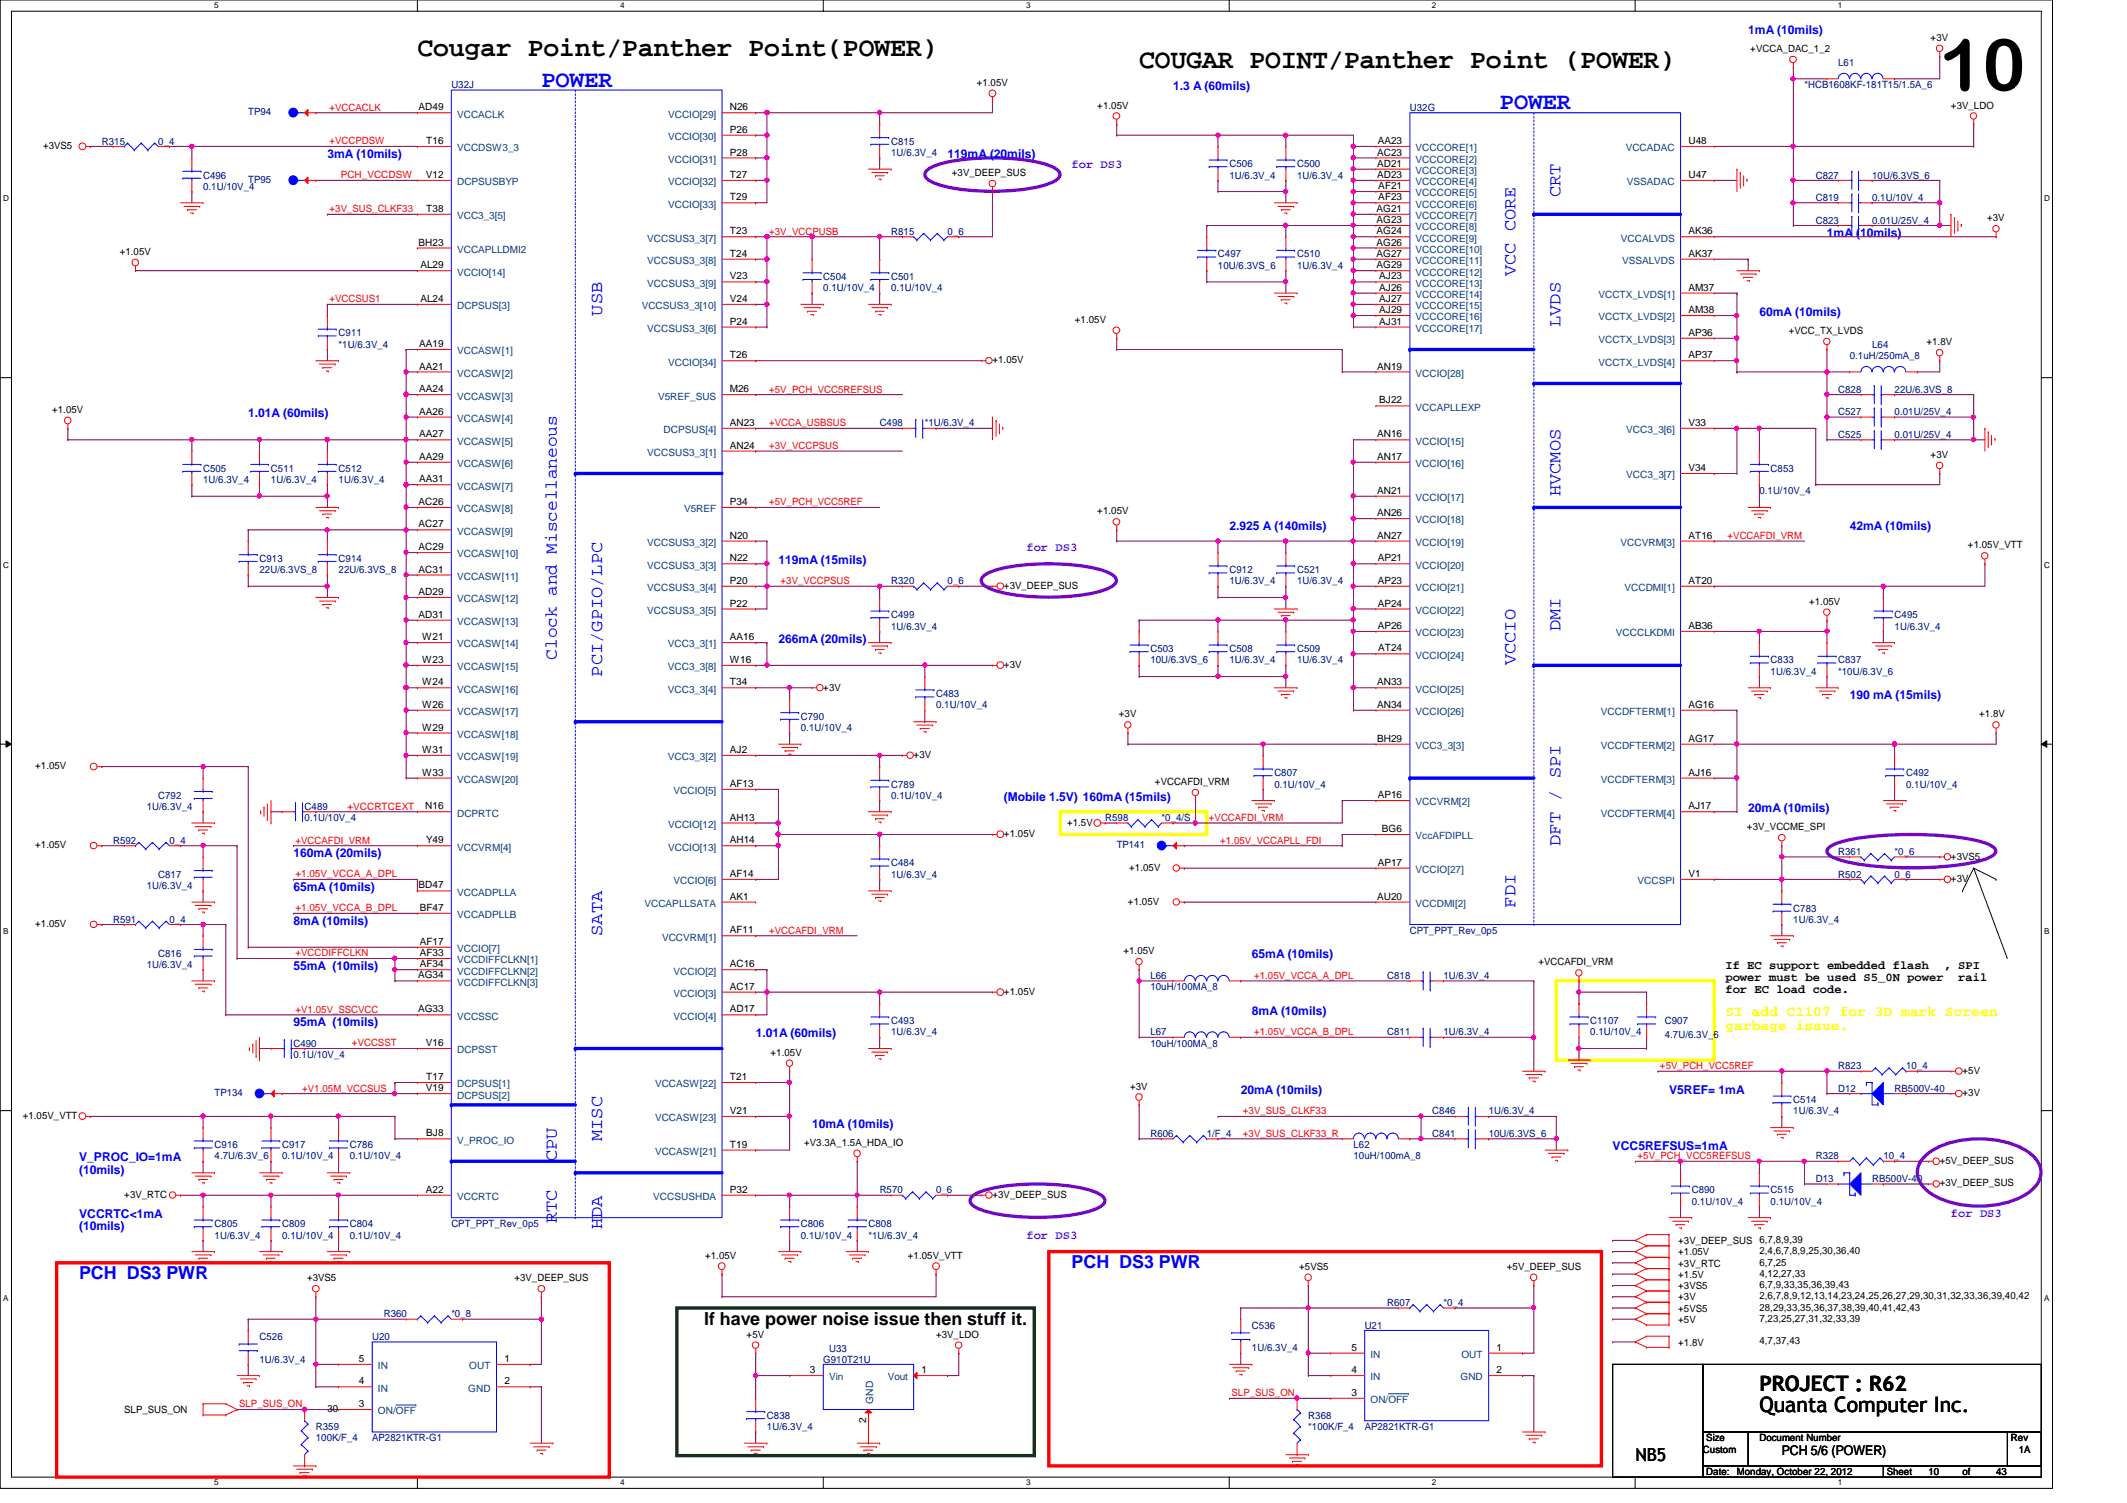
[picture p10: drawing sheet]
<svg xmlns="http://www.w3.org/2000/svg" width="297mm" height="210mm" viewBox="0 0 297 210" stroke-linecap="round" stroke-linejoin="round" font-family="sans-serif">
<defs><g id="words">
<text font-size="10.1" x="270.9" y="12.7">10</text>
<g font-size="3.8">
<text x="58.3" y="7.9">Cougar Point/Panther Point(POWER)</text>
<text x="159.1" y="9.5">COUGAR POINT/Panther Point (POWER)</text>
</g>
<g font-size="3.3" fill="#00f">
<text x="75.6" y="12.1">POWER</text>
<text x="209.5" y="15.3">POWER</text>
</g>
<g font-size="3">
<text x="245.7" y="197.1">Quanta Computer Inc.</text>
<text x="245.7" y="194.3">PROJECT : R62</text>
</g>
<g font-size="2.5" fill="#00f">
<text x="217.9" y="27.6" transform="rotate(-90 217.9 27.6)">CRT</text>
<text x="211.6" y="38.6" transform="rotate(-90 211.6 38.6)">VCC CORE</text>
<text x="84.1" y="44.1" transform="rotate(-90 84.1 44.1)">USB</text>
<text x="217.9" y="45.7" transform="rotate(-90 217.9 45.7)">LVDS</text>
<text x="217.9" y="69.3" transform="rotate(-90 217.9 69.3)">HVCMOS</text>
<text x="217.9" y="88.2" transform="rotate(-90 217.9 88.2)">DMI</text>
<text x="77.8" y="92.1" transform="rotate(-90 77.8 92.1)">Clock and Miscellaneous</text>
<text x="84.1" y="94.5" transform="rotate(-90 84.1 94.5)">PCI/GPIO/LPC</text>
<text x="211.6" y="92.9" transform="rotate(-90 211.6 92.9)">VCCIO</text>
<text x="217.9" y="118.1" transform="rotate(-90 217.9 118.1)">DFT / SPI</text>
<text x="84.1" y="130.7" transform="rotate(-90 84.1 130.7)">SATA</text>
<text x="211.6" y="126.7" transform="rotate(-90 211.6 126.7)">FDI</text>
<text x="84.1" y="159.3" transform="rotate(-90 84.1 159.3)">MISC</text>
<text x="77.8" y="162.2" transform="rotate(-90 77.8 162.2)">CPU</text>
<text x="77.8" y="170.9" transform="rotate(-90 77.8 170.9)">RTC</text>
<text x="84.1" y="171.7" transform="rotate(-90 84.1 171.7)">HDA</text>
<text x="11" y="178.7">PCH DS3 PWR</text>
<text x="149.6" y="177.1">PCH DS3 PWR</text>
</g>
<g font-size="2.5">
<text x="98.3" y="185">If have power noise issue then stuff it.</text>
<text x="228.4" y="204">NB5</text>
</g>
<g font-size="2" fill="#ff0">
<text x="241" y="141.9">SI add C1107 for 3D mark Screen</text>
<text x="241" y="143.9">garbage issue.</text>
</g>
<text font-size="1.9" x="248.8" y="203.2">PCH 5/6 (POWER)</text>
<g font-size="1.7" fill="#00f">
<text x="244.1" y="4.7">1mA (10mils)</text>
<text x="163.8" y="12.6">1.3 A (60mils)</text>
<text x="45.7" y="22">3mA (10mils)</text>
<text x="132.3" y="22">119mA (20mils)</text>
<text x="255.1" y="33.1">1mA (10mils)</text>
<text x="245.7" y="44.1">60mA (10mils)</text>
<text x="34.7" y="58.3">1.01A (60mils)</text>
<text x="171.7" y="74">2.925 A (140mils)</text>
<text x="258.3" y="74">42mA (10mils)</text>
<text x="108.7" y="78.7">119mA (15mils)</text>
<text x="108.7" y="89.7">266mA (20mils)</text>
<text x="258.3" y="97.6">190 mA (15mils)</text>
<text x="140.2" y="111.8">(Mobile 1.5V) 160mA (15mils)</text>
<text x="244.1" y="113.4">20mA (10mils)</text>
<text x="41" y="119.7">160mA (20mils)</text>
<text x="41" y="124.4">65mA (10mils)</text>
<text x="41" y="129.1">8mA (10mils)</text>
<text x="41" y="135.4">55mA (10mils)</text>
<text x="174.8" y="133.9">65mA (10mils)</text>
<text x="41" y="143.3">95mA (10mils)</text>
<text x="174.8" y="141.7">8mA (10mils)</text>
<text x="105.5" y="144.9">1.01A (60mils)</text>
<text x="173.3" y="152.7">20mA (10mils)</text>
<text x="233.1" y="152.7">V5REF= 1mA</text>
<text x="113.4" y="157.5">10mA (10mils)</text>
<text x="225.2" y="160.6">VCC5REFSUS=1mA</text>
<text x="11" y="162.2">V_PROC_IO=1mA</text>
<text x="11" y="163.9">(10mils)</text>
<text x="11" y="170.1">VCCRTC&lt;1mA</text>
<text x="11" y="171.8">(10mils)</text>
</g>
<g font-size="1.7" fill="#8000ff">
<text x="149.6" y="23.5">for DS3</text>
<text x="143.3" y="77">for DS3</text>
<text x="143.3" y="173.1">for DS3</text>
<text x="272.5" y="169.9">for DS3</text>
</g>
<g font-size="1.7">
<text x="241" y="135.3">If EC support embedded flash</text>
<text x="241" y="137">power must be used S5_0N power</text>
<text x="271.4" y="135.3">, SPI</text>
<text x="273.5" y="137">rail</text>
<text x="241" y="138.7">for EC load code.</text>
</g>
<g font-size="1.4">
<text x="269.6" y="5.7">+3V</text>
<text x="244.4" y="7.3">+VCCA_DAC_1_2</text>
<text x="58.5" y="15.4">AD49</text>
<text x="101.9" y="15.4">N26</text>
<text x="136.4" y="12">+1.05V</text>
<text x="153.2" y="15.2">+1.05V</text>
<text x="272.5" y="15.2">+3V_LDO</text>
<text x="6" y="20.8">+3VS5</text>
<text x="59.5" y="20.1">T16</text>
<text x="101.9" y="18.5">P26</text>
<text x="101.9" y="21.7">P28</text>
<text x="192.3" y="21.7">AC23</text>
<text x="192.3" y="23.3">AD21</text>
<text x="192.4" y="20.1">AA23</text>
<text x="235.8" y="20.1">U48</text>
<text x="59.5" y="24.8">V12</text>
<text x="59.5" y="29.6">T38</text>
<text x="101.9" y="24.8">T27</text>
<text x="101.9" y="28">T29</text>
<text x="132.9" y="24.6">+3V_DEEP_SUS</text>
<text x="192.2" y="29.6">AG21</text>
<text x="192.3" y="24.8">AD23</text>
<text x="192.5" y="26.4">AF21</text>
<text x="192.5" y="28">AF23</text>
<text x="235.8" y="24.8">U47</text>
<text x="16.7" y="35.6">+1.05V</text>
<text x="58.5" y="34.3">BH23</text>
<text x="101.9" y="35.9">T24</text>
<text x="101.9" y="32.7">T23</text>
<text x="192.2" y="31.2">AG23</text>
<text x="192.2" y="32.7">AG24</text>
<text x="192.2" y="34.3">AG26</text>
<text x="192.2" y="35.9">AG27</text>
<text x="235.8" y="32.7">AK36</text>
<text x="235.8" y="35.9">AK37</text>
<text x="277.5" y="30.9">+3V</text>
<text x="58.7" y="37.5">AL29</text>
<text x="101.9" y="39">V23</text>
<text x="192.2" y="37.5">AG29</text>
<text x="192.6" y="39">AJ23</text>
<text x="192.6" y="40.6">AJ26</text>
<text x="235.8" y="40.6">AM37</text>
<text x="58.7" y="42.2">AL24</text>
<text x="101.9" y="45.3">P24</text>
<text x="101.9" y="42.2">V24</text>
<text x="150.1" y="45.1">+1.05V</text>
<text x="192.6" y="42.2">AJ27</text>
<text x="192.6" y="43.7">AJ29</text>
<text x="192.6" y="45.3">AJ31</text>
<text x="235.8" y="43.7">AM38</text>
<text x="235.8" y="46.9">AP36</text>
<text x="249.8" y="46.7">+VCC_TX_LVDS</text>
<text x="58.5" y="48.5">AA19</text>
<text x="58.5" y="51.6">AA21</text>
<text x="101.9" y="50">T26</text>
<text x="138.6" y="50.8">+1.05V</text>
<text x="192.3" y="51.6">AN19</text>
<text x="235.8" y="50">AP37</text>
<text x="269" y="48.2">+1.8V</text>
<text x="7.3" y="57.7">+1.05V</text>
<text x="58.5" y="54.8">AA24</text>
<text x="58.5" y="57.9">AA26</text>
<text x="101.9" y="54.8">M26</text>
<text x="101.9" y="59.5">AN23</text>
<text x="192.6" y="56.3">BJ22</text>
<text x="235.8" y="59.5">V33</text>
<text x="58.5" y="61.1">AA27</text>
<text x="58.5" y="64.2">AA29</text>
<text x="101.9" y="62.7">AN24</text>
<text x="192.3" y="61.1">AN16</text>
<text x="192.3" y="64.2">AN17</text>
<text x="235.8" y="65.8">V34</text>
<text x="269.6" y="64">+3V</text>
<text x="58.5" y="70.5">AC26</text>
<text x="58.5" y="67.4">AA31</text>
<text x="101.9" y="70.5">P34</text>
<text x="153.2" y="71.8">+1.05V</text>
<text x="192.3" y="69">AN21</text>
<text x="58.5" y="73.7">AC27</text>
<text x="58.5" y="76.8">AC29</text>
<text x="101.9" y="75.2">N20</text>
<text x="192.3" y="72.1">AN26</text>
<text x="192.3" y="75.2">AN27</text>
<text x="235.8" y="75.2">AT16</text>
<text x="274.8" y="76.6">+1.05V_VTT</text>
<text x="58.5" y="80">AC31</text>
<text x="58.5" y="83.1">AD29</text>
<text x="101.9" y="78.4">N22</text>
<text x="101.9" y="81.5">P20</text>
<text x="140.2" y="82.3">+3V_DEEP_SUS</text>
<text x="192.4" y="78.4">AP21</text>
<text x="192.4" y="81.5">AP23</text>
<text x="235.8" y="81.5">AT20</text>
<text x="58.5" y="86.3">AD31</text>
<text x="59" y="89.4">W21</text>
<text x="101.9" y="89.4">AA16</text>
<text x="101.9" y="84.7">P22</text>
<text x="192.4" y="87.8">AP26</text>
<text x="192.4" y="84.7">AP24</text>
<text x="235.8" y="87.8">AB36</text>
<text x="252.6" y="84.5">+1.05V</text>
<text x="59" y="92.6">W23</text>
<text x="59" y="95.7">W24</text>
<text x="101.9" y="95.7">T34</text>
<text x="101.9" y="92.6">W16</text>
<text x="140.2" y="93.3">+3V</text>
<text x="192.3" y="95.7">AN33</text>
<text x="192.4" y="91">AT24</text>
<text x="59" y="98.8">W26</text>
<text x="115" y="96.4">+3V</text>
<text x="156.2" y="100.2">+3V</text>
<text x="192.3" y="98.8">AN34</text>
<text x="235.8" y="98.8">AG16</text>
<text x="276.4" y="100.2">+1.8V</text>
<text x="4.9" y="107.4">+1.05V</text>
<text x="59" y="102">W29</text>
<text x="59" y="105.2">W31</text>
<text x="101.9" y="105.2">AJ2</text>
<text x="127.6" y="105.9">+3V</text>
<text x="192.3" y="103.6">BH29</text>
<text x="235.8" y="103.6">AG17</text>
<text x="59" y="108.3">W33</text>
<text x="59.4" y="113">N16</text>
<text x="101.9" y="109.9">AF13</text>
<text x="161.3" y="109.6">+VCCAFDI_VRM</text>
<text x="192.4" y="111.5">AP16</text>
<text x="235.8" y="113">AJ17</text>
<text x="235.8" y="108.3">AJ16</text>
<text x="4.9" y="118.4">+1.05V</text>
<text x="59.5" y="117.8">Y49</text>
<text x="101.9" y="114.6">AH13</text>
<text x="101.9" y="117.8">AH14</text>
<text x="140.2" y="116.9">+1.05V</text>
<text x="149" y="115.3">+1.5V</text>
<text x="193" y="116.2">BG6</text>
<text x="244" y="116">+3V_VCCME_SPI</text>
<text x="58.5" y="124.1">BD47</text>
<text x="101.9" y="122.5">AF14</text>
<text x="101.9" y="125.6">AK1</text>
<text x="157.7" y="121.6">+1.05V</text>
<text x="192.3" y="125.6">AU20</text>
<text x="192.4" y="120.9">AP17</text>
<text x="235.8" y="122.5">V1</text>
<text x="272.5" y="123.2">+3V</text>
<text x="272.5" y="120.1">+3VS5</text>
<text x="4.9" y="129.5">+1.05V</text>
<text x="58.6" y="127.2">BF47</text>
<text x="58.6" y="132">AF17</text>
<text x="101.9" y="130.3">AF11</text>
<text x="157.5" y="126.3">+1.05V</text>
<text x="58.4" y="136.7">AG34</text>
<text x="58.6" y="133.5">AF33</text>
<text x="58.6" y="135.1">AF34</text>
<text x="101.9" y="135.1">AC16</text>
<text x="156.9" y="133.3">+1.05V</text>
<text x="214.8" y="134.8">+VCCAFDI_VRM</text>
<text x="58.4" y="141.4">AG33</text>
<text x="101.9" y="141.4">AD17</text>
<text x="101.9" y="138.2">AC17</text>
<text x="140.2" y="138.9">+1.05V</text>
<text x="59.5" y="146.1">V16</text>
<text x="107.6" y="147.4">+1.05V</text>
<text x="274.1" y="149.9">+5V</text>
<text x="59.5" y="152.4">V19</text>
<text x="59.5" y="150.8">T17</text>
<text x="101.9" y="150.8">T21</text>
<text x="101.9" y="155.6">V21</text>
<text x="157.8" y="152.2">+3V</text>
<text x="274.1" y="153.1">+3V</text>
<text x="3.2" y="156.3">+1.05V_VTT</text>
<text x="59.5" y="158.7">BJ8</text>
<text x="101.9" y="160.3">T19</text>
<text x="112.3" y="160.1">+V3.3A_1.5A_HDA_IO</text>
<text x="17.4" y="167.3">+3V_RTC</text>
<text x="59.5" y="166.6">A22</text>
<text x="101.9" y="166.6">P32</text>
<text x="138.6" y="167.3">+3V_DEEP_SUS</text>
<text x="270.9" y="162.6">+5V_DEEP_SUS</text>
<text x="270.9" y="165.7">+3V_DEEP_SUS</text>
<text x="234.4" y="173.7">+3V_DEEP_SUS 6,7,8,9,39</text>
<text x="42.9" y="178.9">+3VS5</text>
<text x="71.8" y="178.9">+3V_DEEP_SUS</text>
<text x="98.5" y="175.8">+1.05V</text>
<text x="126.8" y="175.8">+1.05V_VTT</text>
<text x="181.4" y="177.4">+5VS5</text>
<text x="210.4" y="177.4">+5V_DEEP_SUS</text>
<text x="234.4" y="176.9">+3V_RTC</text>
<text x="234.4" y="178.5">+1.5V</text>
<text x="234.4" y="175.3">+1.05V</text>
<text x="245.7" y="176.7">6,7,25</text>
<text x="245.7" y="179.9">6,7,9,33,35,36,39,43</text>
<text x="245.7" y="178.3">4,12,27,33</text>
<text x="245.7" y="175.2">2,4,6,7,8,9,25,30,36,40</text>
<text x="234.4" y="181.6">+3V</text>
<text x="234.4" y="180">+3VS5</text>
<text x="234.4" y="184.8">+5V</text>
<text x="234.4" y="183.2">+5VS5</text>
<text x="245.7" y="181.4">2,6,7,8,9,12,13,14,23,24,25,26,27,29,30,31,32,33,36,39,40,42</text>
<text x="245.7" y="184.6">7,23,25,27,31,32,33,39</text>
<text x="245.7" y="183">28,29,33,35,36,37,38,39,40,41,42,43</text>
<text x="50.1" y="190.2">5</text>
<text x="70.4" y="190.2">1</text>
<text x="104.3" y="186.8">+5V</text>
<text x="113.1" y="191.8">3</text>
<text x="128.7" y="191.8">1</text>
<text x="130.7" y="186.8">+3V_LDO</text>
<text x="188.7" y="191.8">4</text>
<text x="188.7" y="188.6">5</text>
<text x="209" y="188.6">1</text>
<text x="209" y="191.8">2</text>
<text x="234.4" y="187.9">+1.8V</text>
<text x="245.7" y="187.7">4,7,37,43</text>
<text x="17.4" y="197.4">SLP_SUS_ON</text>
<text x="45.7" y="197.2">30</text>
<text x="50.1" y="196.5">3</text>
<text x="50.1" y="193.3">4</text>
<text x="70.4" y="193.3">2</text>
<text x="188.7" y="194.9">3</text>
<text x="120.9" y="198.8" transform="rotate(-90 120.9 198.8)">2</text>
<text x="237.8" y="202.9">Custom</text>
<text x="238.3" y="201.3">Size</text>
<text x="245.7" y="201.3">Document Number</text>
<text x="280.8" y="201.3">Rev</text>
<text x="281.9" y="202.9">1A</text>
<text x="238.3" y="206">Date:</text>
<text x="242.6" y="206">Monday, October 22, 2012</text>
<text x="263.5" y="206">Sheet</text>
<text x="269.3" y="206">10</text>
<text x="274.1" y="206">of</text>
<text x="278.8" y="206">43</text>
</g>
<g font-size="1.4" fill="#000080">
<text x="256.7" y="9.2">L61</text>
<text x="34.7" y="16.1">TP94</text>
<text x="63" y="12.3">U32J</text>
<text x="196.9" y="15.5">U32G</text>
<text x="252" y="12.3">*HCB1608KF-181T15/1.5A_6</text>
<text x="14.2" y="20.2">R315</text>
<text x="22.1" y="20.2">0_4</text>
<text x="124.5" y="20.2">C815</text>
<text x="124.5" y="21.8">1U/6.3V_4</text>
<text x="171.7" y="23.4">C506</text>
<text x="181.1" y="23.4">C500</text>
<text x="28.4" y="24.9">C496</text>
<text x="28.4" y="26.5">0.1U/10V_4</text>
<text x="34.7" y="25.6">TP95</text>
<text x="171.7" y="24.9">1U/6.3V_4</text>
<text x="181.1" y="24.9">1U/6.3V_4</text>
<text x="253.6" y="24.9">C827</text>
<text x="253.6" y="28.1">C819</text>
<text x="261.4" y="24.9">10U/6.3VS_6</text>
<text x="261.4" y="28.1">0.1U/10V_4</text>
<text x="124.5" y="32.8">R815</text>
<text x="132.3" y="32.8">0_6</text>
<text x="170.1" y="35.9">C497</text>
<text x="181.1" y="35.9">C510</text>
<text x="253.6" y="31.2">C823</text>
<text x="261.4" y="31.2">0.01U/25V_4</text>
<text x="115" y="39.1">C504</text>
<text x="115" y="40.7">0.1U/10V_4</text>
<text x="124.5" y="39.1">C501</text>
<text x="124.5" y="40.7">0.1U/10V_4</text>
<text x="170.1" y="37.5">10U/6.3VS_6</text>
<text x="181.1" y="37.5">1U/6.3V_4</text>
<text x="47.3" y="47">C911</text>
<text x="47.3" y="48.6">*1U/6.3V_4</text>
<text x="258.3" y="50.1">0.1uH/250mA_8</text>
<text x="261.4" y="48.6">L64</text>
<text x="122.8" y="59.6">C498</text>
<text x="129.2" y="59.6">*1U/6.3V_4</text>
<text x="256.7" y="58">C527</text>
<text x="256.7" y="54.9">C828</text>
<text x="264.6" y="58">0.01U/25V_4</text>
<text x="264.6" y="54.9">22U/6.3VS_8</text>
<text x="28.4" y="65.9">C505</text>
<text x="37.8" y="65.9">C511</text>
<text x="47.3" y="65.9">C512</text>
<text x="247.3" y="65.9">C853</text>
<text x="256.7" y="61.1">C525</text>
<text x="264.6" y="61.1">0.01U/25V_4</text>
<text x="28.4" y="67.4">1U/6.3V_4</text>
<text x="37.8" y="67.4">1U/6.3V_4</text>
<text x="47.3" y="67.4">1U/6.3V_4</text>
<text x="245.7" y="69">0.1U/10V_4</text>
<text x="36.2" y="78.5">C913</text>
<text x="36.2" y="80.1">22U/6.3VS_8</text>
<text x="47.3" y="78.5">C914</text>
<text x="47.3" y="80.1">22U/6.3VS_8</text>
<text x="124.5" y="81.6">R320</text>
<text x="132.3" y="81.6">0_6</text>
<text x="171.7" y="80.1">C912</text>
<text x="171.7" y="81.6">1U/6.3V_4</text>
<text x="181.1" y="80.1">C521</text>
<text x="181.1" y="81.6">1U/6.3V_4</text>
<text x="124.5" y="86.4">C499</text>
<text x="124.5" y="87.9">1U/6.3V_4</text>
<text x="264.6" y="86.4">C495</text>
<text x="264.6" y="87.9">1U/6.3V_4</text>
<text x="160.7" y="91.1">C503</text>
<text x="160.7" y="92.6">10U/6.3VS_6</text>
<text x="171.7" y="91.1">C508</text>
<text x="171.7" y="92.6">1U/6.3V_4</text>
<text x="181.1" y="91.1">C509</text>
<text x="181.1" y="92.6">1U/6.3V_4</text>
<text x="247.3" y="92.6">C833</text>
<text x="247.3" y="94.2">1U/6.3V_4</text>
<text x="256.7" y="92.6">C837</text>
<text x="256.7" y="94.2">*10U/6.3V_6</text>
<text x="111.8" y="100.5">C790</text>
<text x="130.7" y="97.4">C483</text>
<text x="130.7" y="98.9">0.1U/10V_4</text>
<text x="111.8" y="102.1">0.1U/10V_4</text>
<text x="20.5" y="113.1">1U/6.3V_4</text>
<text x="22.1" y="111.5">C792</text>
<text x="42.5" y="113.1">C489</text>
<text x="124.5" y="110">C789</text>
<text x="124.5" y="111.5">0.1U/10V_4</text>
<text x="178" y="108.4">C807</text>
<text x="178" y="110">0.1U/10V_4</text>
<text x="266.2" y="108.4">C492</text>
<text x="266.2" y="110">0.1U/10V_4</text>
<text x="15.8" y="117.9">R592</text>
<text x="23.7" y="117.9">0_4</text>
<text x="42.5" y="114.7">0.1U/10V_4</text>
<text x="154.3" y="114.7">R598</text>
<text x="156" y="118.4">TP141</text>
<text x="162.2" y="114.7">*0_4/S</text>
<text x="256.7" y="119.4">R361</text>
<text x="264.6" y="119.4">*0_6</text>
<text x="20.5" y="124.1">1U/6.3V_4</text>
<text x="22.1" y="122.6">C817</text>
<text x="124.5" y="121">C484</text>
<text x="124.5" y="122.6">1U/6.3V_4</text>
<text x="256.7" y="122.6">R502</text>
<text x="264.6" y="122.6">0_6</text>
<text x="15.8" y="128.9">R591</text>
<text x="23.7" y="128.9">0_4</text>
<text x="196.9" y="130.4">CPT_PPT_Rev_0p5</text>
<text x="250.4" y="127.3">C783</text>
<text x="250.4" y="128.9">1U/6.3V_4</text>
<text x="20.5" y="135.2">1U/6.3V_4</text>
<text x="22.1" y="133.6">C816</text>
<text x="160.7" y="136.7">L66</text>
<text x="193.7" y="136.7">C818</text>
<text x="201.6" y="136.7">1U/6.3V_4</text>
<text x="124.5" y="143">C493</text>
<text x="160.7" y="138.3">10uH/100MA_8</text>
<text x="222.1" y="143">C1107</text>
<text x="232.5" y="143">C907</text>
<text x="41" y="146.2">C490</text>
<text x="41" y="147.7">0.1U/10V_4</text>
<text x="124.5" y="144.6">1U/6.3V_4</text>
<text x="160.7" y="144.6">L67</text>
<text x="160.7" y="146.2">10uH/100MA_8</text>
<text x="193.7" y="144.6">C811</text>
<text x="201.6" y="144.6">1U/6.3V_4</text>
<text x="222.1" y="144.6">0.1U/10V_4</text>
<text x="232.5" y="144.9">4.7U/6.3V_6</text>
<text x="256.7" y="149.4">R823</text>
<text x="266.2" y="149.4">10_4</text>
<text x="30" y="153.1">TP134</text>
<text x="200" y="155.6">C846</text>
<text x="207.9" y="155.6">1U/6.3V_4</text>
<text x="250.4" y="154.1">C514</text>
<text x="250.4" y="155.6">1U/6.3V_4</text>
<text x="256.7" y="152.5">D12</text>
<text x="264.6" y="152.5">RB500V-40</text>
<text x="30" y="160.4">C916</text>
<text x="30" y="161.9">4.7U/6.3V_6</text>
<text x="39.4" y="160.4">C917</text>
<text x="39.4" y="161.9">0.1U/10V_4</text>
<text x="48.8" y="160.4">C786</text>
<text x="48.8" y="161.9">0.1U/10V_4</text>
<text x="160.7" y="158.8">R606</text>
<text x="168.5" y="158.8">1/F_4</text>
<text x="189" y="160.4">L62</text>
<text x="189" y="161.9">10uH/100mA_8</text>
<text x="200" y="158.8">C841</text>
<text x="207.9" y="158.8">10U/6.3VS_6</text>
<text x="253.6" y="161.9">R328</text>
<text x="263" y="161.9">10_4</text>
<text x="122.8" y="166.7">R570</text>
<text x="130.7" y="166.7">0_6</text>
<text x="236.3" y="166.7">C890</text>
<text x="247.3" y="166.7">C515</text>
<text x="253.6" y="165.1">D13</text>
<text x="261.4" y="165.1">RB500V-40</text>
<text x="30" y="171.4">C805</text>
<text x="30" y="173">1U/6.3V_4</text>
<text x="39.4" y="171.4">C809</text>
<text x="39.4" y="173">0.1U/10V_4</text>
<text x="48.8" y="171.4">C804</text>
<text x="48.8" y="173">0.1U/10V_4</text>
<text x="63" y="171.4">CPT_PPT_Rev_0p5</text>
<text x="111.8" y="171.4">C806</text>
<text x="111.8" y="173">0.1U/10V_4</text>
<text x="121.3" y="171.4">C808</text>
<text x="121.3" y="173">*1U/6.3V_4</text>
<text x="236.3" y="168.2">0.1U/10V_4</text>
<text x="247.3" y="168.2">0.1U/10V_4</text>
<text x="53.6" y="184">R360</text>
<text x="63" y="184">*0_8</text>
<text x="174.8" y="185.5">C536</text>
<text x="190.6" y="185.5">U21</text>
<text x="193.7" y="182.4">R607</text>
<text x="201.6" y="182.4">*0_4</text>
<text x="36.2" y="187.1">C526</text>
<text x="36.2" y="190.3">1U/6.3V_4</text>
<text x="52" y="187.1">U20</text>
<text x="115" y="190.3">G910T21U</text>
<text x="115.8" y="188.8">U33</text>
<text x="174.8" y="188.7">1U/6.3V_4</text>
<text x="44.1" y="199.7">R359</text>
<text x="44.1" y="201.3">100K/F_4</text>
<text x="52" y="201.3">AP2821KTR-G1</text>
<text x="107.1" y="198.2">C838</text>
<text x="107.1" y="199.7">1U/6.3V_4</text>
<text x="182.7" y="198.2">R368</text>
<text x="182.7" y="199.7">*100K/F_4</text>
<text x="190.6" y="199.7">AP2821KTR-G1</text>
</g>
<g font-size="1.4" fill="#f00">
<text x="46" y="15.5">+VCCACLK</text>
<text x="46" y="20.2">+VCCPDSW</text>
<text x="46" y="29.6">+3V_SUS_CLKF33</text>
<text x="47.6" y="24.9">PCH_VCCDSW</text>
<text x="107.4" y="32.8">+3V_VCCPUSB</text>
<text x="46" y="42.2">+VCCSUS1</text>
<text x="107.4" y="59.5">+VCCA_USBSUS</text>
<text x="107.4" y="54.8">+5V_PCH_VCC5REFSUS</text>
<text x="107.4" y="62.7">+3V_VCCPSUS</text>
<text x="107.4" y="70.6">+5V_PCH_VCC5REF</text>
<text x="241.3" y="75.3">+VCCAFDI_VRM</text>
<text x="109" y="81.6">+3V_VCCPSUS</text>
<text x="48.5" y="113.1">+VCCRTCEXT</text>
<text x="41.3" y="117.8">+VCCAFDI_VRM</text>
<text x="168.8" y="114.6">+VCCAFDI_VRM</text>
<text x="170.4" y="117.8">+1.05V_VCCAPLL_FDI</text>
<text x="41.3" y="122.5">+1.05V_VCCA_A_DPL</text>
<text x="41.3" y="127.3">+1.05V_VCCA_B_DPL</text>
<text x="107.4" y="130.4">+VCCAFDI_VRM</text>
<text x="41.3" y="133.6">+VCCDIFFCLKN</text>
<text x="175.1" y="136.7">+1.05V_VCCA_A_DPL</text>
<text x="41.3" y="141.4">+V1.05V_SSCVCC</text>
<text x="49.1" y="146.1">+VCCSST</text>
<text x="175.1" y="144.6">+1.05V_VCCA_B_DPL</text>
<text x="231.8" y="149.3">+5V_PCH_VCC5REF</text>
<text x="42.2" y="152.4">+V1.05M_VCCSUS</text>
<text x="173.6" y="155.6">+3V_SUS_CLKF33</text>
<text x="173.6" y="158.7">+3V_SUS_CLKF33_R</text>
<text x="228.7" y="161.9">+5V_PCH_VCC5REFSUS</text>
<text x="33.4" y="196.6">SLP_SUS_ON</text>
<text x="172" y="195">SLP_SUS_ON</text>
</g>
<g font-size="1.4" fill="#004080">
<text x="63.8" y="16.4">VCCACLK</text>
<text x="93.3" y="16.4">VCCIO[29]</text>
<text x="63.8" y="21.1">VCCDSW3_3</text>
<text x="93.3" y="19.6">VCCIO[30]</text>
<text x="93.3" y="22.7">VCCIO[31]</text>
<text x="197.7" y="21.1">VCCCORE[1]</text>
<text x="197.7" y="22.7">VCCCORE[2]</text>
<text x="227" y="21.1">VCCADAC</text>
<text x="63.8" y="25.9">DCPSUSBYP</text>
<text x="93.3" y="25.9">VCCIO[32]</text>
<text x="93.3" y="29">VCCIO[33]</text>
<text x="197.7" y="24.3">VCCCORE[3]</text>
<text x="197.7" y="25.9">VCCCORE[4]</text>
<text x="197.7" y="27.4">VCCCORE[5]</text>
<text x="197.7" y="29">VCCCORE[6]</text>
<text x="227.2" y="25.9">VSSADAC</text>
<text x="63.8" y="35.3">VCCAPLLDMI2</text>
<text x="63.8" y="30.6">VCC3_3[5]</text>
<text x="90.4" y="33.7">VCCSUS3_3[7]</text>
<text x="197.7" y="30.6">VCCCORE[7]</text>
<text x="197.7" y="32.2">VCCCORE[8]</text>
<text x="197.7" y="33.7">VCCCORE[9]</text>
<text x="197.7" y="35.3">VCCCORE[10]</text>
<text x="226.4" y="33.7">VCCALVDS</text>
<text x="63.8" y="38.5">VCCIO[14]</text>
<text x="90.4" y="40">VCCSUS3_3[9]</text>
<text x="90.4" y="36.9">VCCSUS3_3[8]</text>
<text x="197.7" y="36.9">VCCCORE[11]</text>
<text x="197.7" y="38.5">VCCCORE[12]</text>
<text x="197.7" y="40">VCCCORE[13]</text>
<text x="197.7" y="41.6">VCCCORE[14]</text>
<text x="223.2" y="41.6">VCCTX_LVDS[1]</text>
<text x="226.5" y="36.9">VSSALVDS</text>
<text x="63.8" y="43.2">DCPSUS[3]</text>
<text x="89.6" y="43.2">VCCSUS3_3[10]</text>
<text x="90.4" y="46.4">VCCSUS3_3[6]</text>
<text x="197.7" y="43.2">VCCCORE[15]</text>
<text x="197.7" y="44.7">VCCCORE[16]</text>
<text x="197.7" y="46.4">VCCCORE[17]</text>
<text x="223.2" y="44.7">VCCTX_LVDS[2]</text>
<text x="223.2" y="47.9">VCCTX_LVDS[3]</text>
<text x="63.8" y="49.5">VCCASW[1]</text>
<text x="63.8" y="52.6">VCCASW[2]</text>
<text x="93.3" y="51.1">VCCIO[34]</text>
<text x="197.7" y="52.6">VCCIO[28]</text>
<text x="223.2" y="51.1">VCCTX_LVDS[4]</text>
<text x="63.8" y="55.8">VCCASW[3]</text>
<text x="63.8" y="58.9">VCCASW[4]</text>
<text x="91.9" y="55.8">V5REF_SUS</text>
<text x="197.7" y="57.4">VCCAPLLEXP</text>
<text x="63.8" y="62.1">VCCASW[5]</text>
<text x="63.8" y="65.2">VCCASW[6]</text>
<text x="90.4" y="63.7">VCCSUS3_3[1]</text>
<text x="92.7" y="60.5">DCPSUS[4]</text>
<text x="197.7" y="62.1">VCCIO[15]</text>
<text x="197.7" y="65.2">VCCIO[16]</text>
<text x="227.1" y="60.5">VCC3_3[6]</text>
<text x="63.8" y="68.4">VCCASW[7]</text>
<text x="63.8" y="71.5">VCCASW[8]</text>
<text x="95.5" y="71.5">V5REF</text>
<text x="197.7" y="70">VCCIO[17]</text>
<text x="227.1" y="66.8">VCC3_3[7]</text>
<text x="63.8" y="74.7">VCCASW[9]</text>
<text x="63.8" y="77.9">VCCASW[10]</text>
<text x="90.4" y="76.2">VCCSUS3_3[2]</text>
<text x="197.7" y="73.1">VCCIO[18]</text>
<text x="197.7" y="76.2">VCCIO[19]</text>
<text x="226.3" y="76.2">VCCVRM[3]</text>
<text x="63.8" y="81">VCCASW[11]</text>
<text x="90.4" y="79.4">VCCSUS3_3[3]</text>
<text x="90.4" y="82.5">VCCSUS3_3[4]</text>
<text x="197.7" y="79.4">VCCIO[20]</text>
<text x="197.7" y="82.5">VCCIO[21]</text>
<text x="226.9" y="82.5">VCCDMI[1]</text>
<text x="63.8" y="84.1">VCCASW[12]</text>
<text x="63.8" y="87.3">VCCASW[13]</text>
<text x="90.4" y="85.7">VCCSUS3_3[5]</text>
<text x="197.7" y="88.9">VCCIO[23]</text>
<text x="197.7" y="85.7">VCCIO[22]</text>
<text x="225.7" y="88.9">VCCCLKDMI</text>
<text x="63.8" y="90.4">VCCASW[14]</text>
<text x="63.8" y="93.6">VCCASW[15]</text>
<text x="93.3" y="90.4">VCC3_3[1]</text>
<text x="93.3" y="93.6">VCC3_3[8]</text>
<text x="197.7" y="92">VCCIO[24]</text>
<text x="63.8" y="96.7">VCCASW[16]</text>
<text x="63.8" y="99.9">VCCASW[17]</text>
<text x="93.3" y="96.7">VCC3_3[4]</text>
<text x="197.7" y="96.7">VCCIO[25]</text>
<text x="197.7" y="99.9">VCCIO[26]</text>
<text x="223.6" y="99.9">VCCDFTERM[1]</text>
<text x="63.8" y="103">VCCASW[18]</text>
<text x="63.8" y="106.2">VCCASW[19]</text>
<text x="93.3" y="106.2">VCC3_3[2]</text>
<text x="197.7" y="104.6">VCC3_3[3]</text>
<text x="223.6" y="104.6">VCCDFTERM[2]</text>
<text x="63.8" y="109.3">VCCASW[20]</text>
<text x="94.1" y="110.9">VCCIO[5]</text>
<text x="197.7" y="112.5">VCCVRM[2]</text>
<text x="223.6" y="109.3">VCCDFTERM[3]</text>
<text x="63.8" y="118.8">VCCVRM[4]</text>
<text x="63.8" y="114">DCPRTC</text>
<text x="93.3" y="115.6">VCCIO[12]</text>
<text x="93.3" y="118.8">VCCIO[13]</text>
<text x="197.7" y="117.2">VccAFDIPLL</text>
<text x="223.6" y="114">VCCDFTERM[4]</text>
<text x="63.8" y="125.1">VCCADPLLA</text>
<text x="94.1" y="123.5">VCCIO[6]</text>
<text x="197.7" y="121.9">VCCIO[27]</text>
<text x="228.7" y="123.5">VCCSPI</text>
<text x="63.8" y="128.2">VCCADPLLB</text>
<text x="90" y="126.7">VCCAPLLSATA</text>
<text x="92.5" y="131.4">VCCVRM[1]</text>
<text x="197.7" y="126.7">VCCDMI[2]</text>
<text x="63.8" y="134.5">VCCDIFFCLKN[1]</text>
<text x="63.8" y="136.1">VCCDIFFCLKN[2]</text>
<text x="63.8" y="133">VCCIO[7]</text>
<text x="63.8" y="137.7">VCCDIFFCLKN[3]</text>
<text x="94.1" y="136.1">VCCIO[2]</text>
<text x="63.8" y="142.4">VCCSSC</text>
<text x="94.1" y="142.4">VCCIO[4]</text>
<text x="94.1" y="139.2">VCCIO[3]</text>
<text x="63.8" y="147.1">DCPSST</text>
<text x="63.8" y="151.8">DCPSUS[1]</text>
<text x="63.8" y="153.4">DCPSUS[2]</text>
<text x="91.5" y="151.8">VCCASW[22]</text>
<text x="63.8" y="159.7">V_PROC_IO</text>
<text x="91.5" y="156.6">VCCASW[23]</text>
<text x="91.5" y="161.3">VCCASW[21]</text>
<text x="63.8" y="167.6">VCCRTC</text>
<text x="91.2" y="167.6">VCCSUSHDA</text>
<text x="52.8" y="191.2">IN</text>
<text x="65.5" y="191.2">OUT</text>
<text x="191.4" y="189.7">IN</text>
<text x="204.1" y="189.7">OUT</text>
<text x="52.8" y="197.5">ON/OFF</text>
<text x="52.8" y="194.4">IN</text>
<text x="65.4" y="194.4">GND</text>
<text x="115.8" y="192.8">Vin</text>
<text x="122" y="196" transform="rotate(-90 122 196)">GND</text>
<text x="124" y="192.8">Vout</text>
<text x="191.4" y="196">ON/OFF</text>
<text x="191.4" y="192.8">IN</text>
<text x="204" y="192.8">GND</text>
</g>
<g font-size="1.1">
<text x="29.9" y="1.1">5</text>
<text x="86.6" y="1.1">4</text>
<text x="143.3" y="1.1">3</text>
<text x="200" y="1.1">2</text>
<text x="256.7" y="1.1">1</text>
<text x=".5" y="28.1">D</text>
<text x="285.5" y="28.1">D</text>
<text x=".5" y="79.3">C</text>
<text x="285.5" y="79.3">C</text>
<text x=".5" y="130.5">B</text>
<text x="285.5" y="130.5">B</text>
<text x=".5" y="181.7">A</text>
<text x="285.5" y="181.7">A</text>
<text x="29.9" y="207.4">5</text>
<text x="86.6" y="207.4">4</text>
<text x="143.3" y="207.4">3</text>
<text x="200" y="207.4">2</text>
<text x="256.7" y="207.4">1</text>
</g>
</g></defs>
<path d="M0 0h286.6v207.9h-286.6zM1.6 1.6h283.5v204.7h-283.5z" fill="none" stroke="#000" stroke-width=".14"/>
<g fill="#fff">
<path d="M29.9 .2h.6v1.2h-.6z"/>
<path d="M29.9 206.5h.6v1.1h-.6z"/>
</g>
<path d="M58.3 0v1.6M58.3 206.3v1.6" fill="none" stroke="#000" stroke-width=".14"/>
<g fill="#fff">
<path d="M86.6 .2h.6v1.2h-.6z"/>
<path d="M86.6 206.5h.6v1.1h-.6z"/>
</g>
<path d="M115 0v1.6M115 206.3v1.6" fill="none" stroke="#000" stroke-width=".14"/>
<g fill="#fff">
<path d="M143.3 .2h.6v1.2h-.6z"/>
<path d="M143.3 206.5h.6v1.1h-.6z"/>
</g>
<path d="M171.7 0v1.6M171.7 206.3v1.6" fill="none" stroke="#000" stroke-width=".14"/>
<g fill="#fff">
<path d="M200 .2h.6v1.2h-.6z"/>
<path d="M200 206.5h.6v1.1h-.6z"/>
</g>
<path d="M228.3 0v1.6M228.3 206.3v1.6" fill="none" stroke="#000" stroke-width=".14"/>
<g fill="#fff">
<path d="M256.7 .2h.6v1.2h-.6z"/>
<path d="M256.7 206.5h.6v1.1h-.6z"/>
<path d="M.5 27.1h.7v1.2h-.7z"/>
<path d="M285.5 27.1h.8v1.2h-.8z"/>
<path d="M.5 78.3h.7v1.2h-.7z"/>
<path d="M285.5 78.3h.8v1.2h-.8z"/>
</g>
<path d="M0 52.7h1.6M285.1 52.7h1.5" fill="none" stroke="#000" stroke-width=".14"/>
<g fill="#fff">
<path d="M.5 129.5h.7v1.2h-.7z"/>
<path d="M285.5 129.5h.7v1.2h-.7z"/>
</g>
<path d="M0 103.9h1.6M.8 103.5l.8 .4-.8 .5zM285.1 103.9l.7-.4v.9zM285.1 103.9h1.5" fill="none" stroke="#000" stroke-width=".14"/>
<path d="M.8 103.5l.8 .4-.8 .5zM285.1 103.9l.7-.4v.9z" fill="#000"/>
<g fill="#fff">
<path d="M.5 180.7h.7v1.2h-.7z"/>
<path d="M285.5 180.7h.7v1.2h-.7z"/>
</g>
<path d="M274.1 124.4h.1M275.6 121.2h.1M275.6 121.2l4.7 12.7M275.6 121.2l3.2 1.6M275.6 121.2l-1.5 3.2M278.8 122.8h.1M0 155.1h1.6M285.1 155.1h1.5" fill="none" stroke="#000" stroke-width=".14"/>
<path d="M129.6 23.6a13.4 13.4 0 0 1 6-1.4 30.4 30.4 0 0 1 10.6 .8l1.4 .6 .3 .4 .1 .4-.1 .4a4.8 4.8 0 0 1-2.6 1.2 31.7 31.7 0 0 1-14.3-.2l-1.4-.7-.3-.3-.1-.4 .1-.4zM137.5 80.3a13.4 13.4 0 0 1 6-1.4 30.4 30.4 0 0 1 10.6 .8l1.3 .6 .4 .4 .1 .4-.1 .3a4.8 4.8 0 0 1-2.7 1.3 31.7 31.7 0 0 1-14.3-.3l-1.3-.6-.3-.4-.2-.3 .2-.4zM255.3 118.5a5.2 5.2 0 0 1 2.7-1.2 50.5 50.5 0 0 1 17.8 0 5.3 5.3 0 0 1 2.8 1.2l.1 .4-.1 .3a5.4 5.4 0 0 1-2.8 1.2 49.5 49.5 0 0 1-17.8 0 5.3 5.3 0 0 1-2.7-1.2l-.2-.3zM135.9 166.9a13.3 13.3 0 0 1 6-1.4 30.3 30.3 0 0 1 10.6 .8l1.3 .6 .4 .4 .1 .4-.1 .4a4.8 4.8 0 0 1-2.7 1.2 31.5 31.5 0 0 1-14.2-.2l-1.4-.7-.3-.3-.1-.4 .1-.4zM268.6 161.8a9 9 0 0 1 5.3-2.6 13.8 13.8 0 0 1 9 1.5 4 4 0 0 1 2.1 3 3.7 3.7 0 0 1-2.1 3.1 13.9 13.9 0 0 1-13 0 4 4 0 0 1-2.1-3.1v-.7l.3-.6z" fill="none" stroke="#8000ff" stroke-width=".47"/>
<path d="M7.9 176.4h77.2v29.9h-77.2zM146.5 174.8h77.1v29.9h-77.1z" fill="none" stroke="#f00" stroke-width=".47"/>
<path d="M94.5 182.7h49.9v20.6h-49.9z" fill="none" stroke="#004000" stroke-width=".47"/>
<path d="M148.1 113.4h20.4v3.1h-20.4zM217.3 137h22.1v11h-22.1z" fill="none" stroke="#ff0" stroke-width=".47"/>
<path d="M105.5 25.2h.1M105.5 25.2h1.6M107.1 25.2h.1M107.1 25.2v3.1" fill="none" stroke="#800040" stroke-width=".14"/>
<circle cx="107.1" cy="25.2" r=".29" fill="#f0f"/>
<circle cx="107.1" cy="25.2" r=".29" fill="none" stroke="#f0f" stroke-width=".14"/>
<path d="M56.7 89.7h.1M56.7 89.7v3.2" fill="none" stroke="#800040" stroke-width=".14"/>
<circle cx="56.7" cy="92.9" r=".29" fill="#f0f"/>
<circle cx="56.7" cy="92.9" r=".29" fill="none" stroke="#f0f" stroke-width=".14"/>
<circle cx="56.7" cy="89.7" r=".29" fill="#f0f"/>
<circle cx="56.7" cy="89.7" r=".29" fill="none" stroke="#f0f" stroke-width=".14"/>
<path d="M56.7 92.9h.1M56.7 92.9v3.2" fill="none" stroke="#800040" stroke-width=".14"/>
<circle cx="56.7" cy="96" r=".29" fill="#f0f"/>
<circle cx="56.7" cy="96" r=".29" fill="none" stroke="#f0f" stroke-width=".14"/>
<circle cx="56.7" cy="92.9" r=".29" fill="#f0f"/>
<circle cx="56.7" cy="92.9" r=".29" fill="none" stroke="#f0f" stroke-width=".14"/>
<path d="M56.7 86.6h.1M56.7 89.7h.1M56.7 92.9h.1M56.7 96.1h.1M56.7 99.2h.1M56.7 86.6h1.6M56.7 89.7h1.6M56.7 92.9h1.6M56.7 96.1h1.6M56.7 99.2h1.6M56.7 96.1v3.1" fill="none" stroke="#800040" stroke-width=".14"/>
<circle cx="56.7" cy="96" r=".29" fill="#f0f"/>
<circle cx="56.7" cy="96" r=".29" fill="none" stroke="#f0f" stroke-width=".14"/>
<path d="M56.7 86.6h.1M56.7 86.6v3.1M119.7 166.9h.1M119.7 166.9h4.8" fill="none" stroke="#800040" stroke-width=".14"/>
<circle cx="119.7" cy="166.9" r=".29" fill="#f0f"/>
<circle cx="119.7" cy="166.9" r=".29" fill="none" stroke="#f0f" stroke-width=".14"/>
<path d="M107.1 15.7h.1M107.1 15.7v3.2M113.4 33.1h.1M113.4 33.1v3.1M105.5 59.8h.1M105.5 59.8h20.5" fill="none" stroke="#800040" stroke-width=".14"/>
<circle cx="107.1" cy="15.7" r=".3" fill="#f0f"/>
<circle cx="107.1" cy="15.7" r=".3" fill="none" stroke="#f0f" stroke-width=".14"/>
<path d="M110.3 96.1h.1M110.3 96.1h3.1M105.5 166.9h.1M105.5 166.9h4.8" fill="none" stroke="#800040" stroke-width=".14"/>
<circle cx="110.2" cy="96" r=".29" fill="#f0f"/>
<circle cx="110.2" cy="96" r=".29" fill="none" stroke="#f0f" stroke-width=".14"/>
<path d="M55.2 133.9h.1M55.2 133.9h3.1M107.1 135.4h.1M107.1 135.4v3.2M105.5 141.7h.1M105.5 141.7h1.6M132.3 166.9h.1M132.3 166.9h4.7" fill="none" stroke="#800040" stroke-width=".14"/>
<circle cx="55.1" cy="133.8" r=".3" fill="#f0f"/>
<circle cx="55.1" cy="133.8" r=".3" fill="none" stroke="#f0f" stroke-width=".14"/>
<path d="M105.5 96.1h.1M105.5 96.1h4.8M47.3 155.9h.1M47.3 155.9h7.9" fill="none" stroke="#800040" stroke-width=".14"/>
<circle cx="47.2" cy="155.9" r=".3" fill="#f0f"/>
<circle cx="47.2" cy="155.9" r=".3" fill="none" stroke="#f0f" stroke-width=".14"/>
<g fill="none" stroke="#800040" stroke-width=".14">
<path d="M105.5 42.5h.1M105.5 42.5h1.6M105.5 63h.1M105.5 63h20.5M107.1 75.6h.1M107.1 75.6v3.1M56.7 83.4h.1M56.7 83.4v3.2M105.5 85h.1M107.1 81.9h.1M107.1 81.9v3.1h-1.6M41 127.6h.1"/>
<path d="M41 127.6h17.3M55.2 151.2h.1M55.2 151.2h3.1M110.3 155.9h.1M110.3 155.9v4.7M37.8 166.9h.1M37.8 173.2h.1M37.8 166.9h9.5M37.8 173.2v1.6"/>
</g>
<circle cx="56.7" cy="86.6" r=".29" fill="#f0f"/>
<circle cx="56.7" cy="86.6" r=".29" fill="none" stroke="#f0f" stroke-width=".14"/>
<circle cx="56.7" cy="83.4" r=".29" fill="#f0f"/>
<circle cx="56.7" cy="83.4" r=".29" fill="none" stroke="#f0f" stroke-width=".14"/>
<path d="M105.5 118.1h.1M105.5 118.1h3.2M108.7 118.1h.1M108.7 118.1v4.7" fill="none" stroke="#800040" stroke-width=".14"/>
<circle cx="108.7" cy="118.1" r=".3" fill="#f0f"/>
<circle cx="108.7" cy="118.1" r=".3" fill="none" stroke="#f0f" stroke-width=".14"/>
<path d="M113.4 40.9h.1M113.4 40.9v1.6M107.1 138.6h.1M107.1 138.6h15.7" fill="none" stroke="#800040" stroke-width=".14"/>
<circle cx="107.1" cy="138.6" r=".3" fill="#f0f"/>
<circle cx="107.1" cy="138.6" r=".3" fill="none" stroke="#f0f" stroke-width=".14"/>
<path d="M56.7 64.6h.1M56.7 64.6v3.1" fill="none" stroke="#800040" stroke-width=".14"/>
<circle cx="56.7" cy="67.7" r=".29" fill="#f0f"/>
<circle cx="56.7" cy="67.7" r=".29" fill="none" stroke="#f0f" stroke-width=".14"/>
<circle cx="56.7" cy="64.5" r=".29" fill="#f0f"/>
<circle cx="56.7" cy="64.5" r=".29" fill="none" stroke="#f0f" stroke-width=".14"/>
<path d="M56.7 51.9h.1M56.7 51.9v3.2" fill="none" stroke="#800040" stroke-width=".14"/>
<circle cx="56.7" cy="55.1" r=".29" fill="#f0f"/>
<circle cx="56.7" cy="55.1" r=".29" fill="none" stroke="#f0f" stroke-width=".14"/>
<circle cx="56.7" cy="51.9" r=".29" fill="#f0f"/>
<circle cx="56.7" cy="51.9" r=".29" fill="none" stroke="#f0f" stroke-width=".14"/>
<path d="M56.7 55.1h.1M56.7 55.1v3.2" fill="none" stroke="#800040" stroke-width=".14"/>
<circle cx="56.7" cy="58.2" r=".29" fill="#f0f"/>
<circle cx="56.7" cy="58.2" r=".29" fill="none" stroke="#f0f" stroke-width=".14"/>
<circle cx="56.7" cy="55.1" r=".29" fill="#f0f"/>
<circle cx="56.7" cy="55.1" r=".29" fill="none" stroke="#f0f" stroke-width=".14"/>
<path d="M56.7 77.2h.1M56.7 77.2v3.1" fill="none" stroke="#800040" stroke-width=".14"/>
<circle cx="56.7" cy="77.1" r=".29" fill="#f0f"/>
<circle cx="56.7" cy="77.1" r=".29" fill="none" stroke="#f0f" stroke-width=".14"/>
<g fill="none" stroke="#800040" stroke-width=".14">
<path d="M56.7 48.8h.1M56.7 51.9h.1M56.7 55.1h.1M56.7 58.3h.1M56.7 48.8h1.6M56.7 51.9h1.6M56.7 55.1h1.6M56.7 58.3h1.6M56.7 64.6h.1M56.7 61.4h.1M56.7 64.6h1.6M56.7 61.4v3.2"/>
<path d="M56.7 61.4h1.6"/>
</g>
<circle cx="56.7" cy="61.4" r=".29" fill="#f0f"/>
<circle cx="56.7" cy="61.4" r=".29" fill="none" stroke="#f0f" stroke-width=".14"/>
<path d="M56.7 58.3h.1M56.7 58.3v3.1M56.7 67.7h.1M56.7 67.7v3.2M56.7 67.7h1.6" fill="none" stroke="#800040" stroke-width=".14"/>
<circle cx="56.7" cy="67.7" r=".29" fill="#f0f"/>
<circle cx="56.7" cy="67.7" r=".29" fill="none" stroke="#f0f" stroke-width=".14"/>
<path d="M56.7 83.4h.1M56.7 80.3h.1M56.7 83.4h1.6M56.7 80.3h1.6" fill="none" stroke="#800040" stroke-width=".14"/>
<circle cx="56.7" cy="80.3" r=".29" fill="#f0f"/>
<circle cx="56.7" cy="80.3" r=".29" fill="none" stroke="#f0f" stroke-width=".14"/>
<g fill="none" stroke="#800040" stroke-width=".14">
<path d="M56.7 48.8h.1M56.7 48.8v3.1M56.7 77.2h.1M56.7 74h.1M56.7 70.9h.1M56.7 70.9v3.1M56.7 77.2h1.6M56.7 74h1.6M56.7 70.9h1.6M56.7 80.3h.1M56.7 80.3v3.1M55.2 133.9h.1"/>
<path d="M55.2 133.9v1.5"/>
</g>
<circle cx="56.7" cy="70.8" r=".29" fill="#f0f"/>
<circle cx="56.7" cy="70.8" r=".29" fill="none" stroke="#f0f" stroke-width=".14"/>
<path d="M56.7 74h.1M56.7 74v3.2" fill="none" stroke="#800040" stroke-width=".14"/>
<circle cx="56.7" cy="74" r=".29" fill="#f0f"/>
<circle cx="56.7" cy="74" r=".29" fill="none" stroke="#f0f" stroke-width=".14"/>
<g fill="none" stroke="#800040" stroke-width=".14">
<path d="M23.7 20.4h.1M23.7 20.4h3.1M105.5 33.1h.1M105.5 33.1h1.6M105.5 78.7h.1M105.5 78.7h1.6M133.9 81.9h.1M133.9 81.9h4.7M105.5 110.2h.1M105.5 105.5h.1M105.5 110.2h3.2M105.5 105.5h20.5"/>
<path d="M122.8 105.5h.1M55.2 159h.1M55.2 159h3.1M119.7 162.2h.1M119.7 162.2v4.7"/>
</g>
<circle cx="122.8" cy="105.5" r=".3" fill="#f0f"/>
<circle cx="122.8" cy="105.5" r=".3" fill="none" stroke="#f0f" stroke-width=".14"/>
<g fill="none" stroke="#800040" stroke-width=".14">
<path d="M44.1 25.2h.1M44.1 25.2h14.2M45.7 42.5h.1M45.7 42.5v1.6M105.5 89.7h.1M105.5 89.7h1.6M44.1 113.4h.1M44.1 113.4h14.2M122.8 116.5h.1M122.8 116.5h15.8M55.2 152.7h.1M55.2 151.2h.1"/>
<path d="M55.2 152.7h3.1M55.2 151.2v1.5M110.3 149.6h.1M110.3 149.6v1.6"/>
</g>
<circle cx="122.8" cy="116.5" r=".3" fill="#f0f"/>
<circle cx="122.8" cy="116.5" r=".3" fill="none" stroke="#f0f" stroke-width=".14"/>
<path d="M56.7 102.4h.1M56.7 102.4v3.1" fill="none" stroke="#800040" stroke-width=".14"/>
<circle cx="56.7" cy="102.3" r=".29" fill="#f0f"/>
<circle cx="56.7" cy="102.3" r=".29" fill="none" stroke="#f0f" stroke-width=".14"/>
<path d="M56.7 108.7h.1M56.7 105.5h.1M56.7 108.7h1.6M56.7 105.5h1.6" fill="none" stroke="#800040" stroke-width=".14"/>
<circle cx="56.7" cy="105.5" r=".29" fill="#f0f"/>
<circle cx="56.7" cy="105.5" r=".29" fill="none" stroke="#f0f" stroke-width=".14"/>
<path d="M105.5 36.2h.1M105.5 36.2h1.6M56.7 105.5h.1M56.7 102.4h.1M56.7 105.5v3.2M56.7 102.4h1.6M55.2 135.4h.1M55.2 135.4h3.1" fill="none" stroke="#800040" stroke-width=".14"/>
<circle cx="55.1" cy="135.4" r=".29" fill="#f0f"/>
<circle cx="55.1" cy="135.4" r=".29" fill="none" stroke="#f0f" stroke-width=".14"/>
<path d="M12.6 20.4h.1M12.6 20.4h3.2M107.1 81.9h.1M107.1 81.9h15.7M34.7 132.3h.1M34.7 132.3h23.6M42.5 146.4h.1M42.5 146.4h15.8" fill="none" stroke="#800040" stroke-width=".14"/>
<circle cx="107.1" cy="81.9" r=".3" fill="#f0f"/>
<circle cx="107.1" cy="81.9" r=".3" fill="none" stroke="#f0f" stroke-width=".14"/>
<path d="M105.5 22.1h.1M105.5 22.1h1.6M108.7 114.9h.1M108.7 114.9v1.6" fill="none" stroke="#800040" stroke-width=".14"/>
<circle cx="108.7" cy="114.9" r=".3" fill="#f0f"/>
<circle cx="108.7" cy="114.9" r=".3" fill="none" stroke="#f0f" stroke-width=".14"/>
<g fill="none" stroke="#800040" stroke-width=".14">
<path d="M26.8 20.4h.1M26.8 20.4h31.5M105.5 50.4h.1M105.5 50.4h31.5M105.5 92.9h.1M107.1 89.7h.1M107.1 89.7v3.2h-1.6M41 118.1h.1M41 118.1h17.3M105.5 122.8h.1M105.5 135.4h.1M105.5 122.8h3.2"/>
<path d="M105.5 135.4h1.6M55.2 155.9h.1M55.2 155.9v3.1M110.3 173.2h.1M110.3 173.2v1.6"/>
</g>
<circle cx="26.8" cy="20.4" r=".3" fill="#f0f"/>
<circle cx="26.8" cy="20.4" r=".3" fill="none" stroke="#f0f" stroke-width=".14"/>
<path d="M31.5 141.7h.1M31.5 141.7h26.8M28.4 166.9h.1M28.4 166.9h9.4" fill="none" stroke="#800040" stroke-width=".14"/>
<circle cx="37.8" cy="166.9" r=".29" fill="#f0f"/>
<circle cx="37.8" cy="166.9" r=".29" fill="none" stroke="#f0f" stroke-width=".14"/>
<circle cx="28.4" cy="166.9" r=".29" fill="#f0f"/>
<circle cx="28.4" cy="166.9" r=".29" fill="none" stroke="#f0f" stroke-width=".14"/>
<path d="M47.3 166.9h.1M47.3 166.9h11" fill="none" stroke="#800040" stroke-width=".14"/>
<circle cx="47.2" cy="166.9" r=".29" fill="#f0f"/>
<circle cx="47.2" cy="166.9" r=".29" fill="none" stroke="#f0f" stroke-width=".14"/>
<g fill="none" stroke="#800040" stroke-width=".14">
<path d="M105.5 15.7h.1M105.5 15.7h1.6M18.9 37.8h.1M18.9 37.8h39.4M45.7 29.9h.1M45.7 29.9h12.6M105.5 39.4h.1M105.5 39.4h1.6M45.7 42.5h.1M45.7 42.5h12.6M105.5 75.6h.1M105.5 75.6h1.6"/>
<path d="M55.2 137h.1M55.2 137h3.1M105.5 130.7h.1M105.5 130.7h14.2M25.2 166.9h.1M25.2 166.9h3.2M28.4 173.2h.1M28.4 166.9h.1M28.4 166.9v1.6M28.4 173.2v1.6M37.8 166.9h.1M37.8 166.9v1.6"/>
<path d="M47.3 166.9h.1M47.3 166.9v1.6M110.3 166.9h.1M110.3 166.9v1.6"/>
</g>
<circle cx="107.1" cy="15.7" r=".3" fill="#f0f"/>
<circle cx="107.1" cy="15.7" r=".3" fill="none" stroke="#f0f" stroke-width=".14"/>
<path d="M105.5 18.9h.1M105.5 18.9h1.6M105.5 28.3h.1M105.5 28.3h1.6M107.1 33.1h.1M107.1 33.1v3.1" fill="none" stroke="#800040" stroke-width=".14"/>
<circle cx="107.1" cy="36.2" r=".3" fill="#f0f"/>
<circle cx="107.1" cy="36.2" r=".3" fill="none" stroke="#f0f" stroke-width=".14"/>
<circle cx="107.1" cy="33" r=".29" fill="#f0f"/>
<circle cx="107.1" cy="33" r=".29" fill="none" stroke="#f0f" stroke-width=".14"/>
<path d="M105.5 155.9h.1M105.5 155.9h4.8" fill="none" stroke="#800040" stroke-width=".14"/>
<circle cx="110.2" cy="155.9" r=".3" fill="#f0f"/>
<circle cx="110.2" cy="155.9" r=".3" fill="none" stroke="#f0f" stroke-width=".14"/>
<path d="M110.3 151.2h.1M110.3 151.2v4.7M105.5 160.6h.1M105.5 160.6h4.8" fill="none" stroke="#800040" stroke-width=".14"/>
<circle cx="110.2" cy="151.1" r=".29" fill="#f0f"/>
<circle cx="110.2" cy="151.1" r=".29" fill="none" stroke="#f0f" stroke-width=".14"/>
<path d="M129.2 92.9h.1M129.2 92.9h9.4" fill="none" stroke="#800040" stroke-width=".14"/>
<circle cx="129.2" cy="92.9" r=".3" fill="#f0f"/>
<circle cx="129.2" cy="92.9" r=".3" fill="none" stroke="#f0f" stroke-width=".14"/>
<path d="M14.2 107.1h.1M14.2 107.1h20.5M28.4 107.1h.1M28.4 107.1v1.6M37.8 113.4h.1M37.8 113.4h1.6M41 122.8h.1M41 122.8h17.3" fill="none" stroke="#800040" stroke-width=".14"/>
<circle cx="28.4" cy="107.1" r=".3" fill="#f0f"/>
<circle cx="28.4" cy="107.1" r=".3" fill="none" stroke="#f0f" stroke-width=".14"/>
<path d="M14.2 118.1h.1M14.2 118.1h3.2M28.4 118.1h.1M28.4 118.1h4.7M33.1 118.1h.1M33.1 118.1v15.8M34.7 107.1h.1M34.7 107.1v25.2" fill="none" stroke="#800040" stroke-width=".14"/>
<circle cx="28.4" cy="118.1" r=".3" fill="#f0f"/>
<circle cx="28.4" cy="118.1" r=".3" fill="none" stroke="#f0f" stroke-width=".14"/>
<path d="M25.2 118.1h.1M25.2 118.1h3.2M28.4 118.1h.1M28.4 118.1v1.6M36.2 146.4h.1M36.2 146.4h1.6M39.4 152.7h.1M39.4 152.7h15.8" fill="none" stroke="#800040" stroke-width=".14"/>
<circle cx="55.1" cy="152.7" r=".3" fill="#f0f"/>
<circle cx="55.1" cy="152.7" r=".3" fill="none" stroke="#f0f" stroke-width=".14"/>
<path d="M14.2 129.1h.1M14.2 129.1h3.2M28.4 129.1h.1M28.4 129.1h3.1M33.1 133.9h.1M33.1 133.9h22.1" fill="none" stroke="#800040" stroke-width=".14"/>
<circle cx="28.4" cy="129.1" r=".3" fill="#f0f"/>
<circle cx="28.4" cy="129.1" r=".3" fill="none" stroke="#f0f" stroke-width=".14"/>
<path d="M25.2 129.1h.1M25.2 129.1h3.2M28.4 129.1h.1M28.4 129.1v1.6M31.5 129.1h.1M31.5 129.1v12.6M28.4 155.9h.1M28.4 155.9v1.6M28.4 155.9h9.4M37.8 155.9h.1M37.8 155.9v1.6" fill="none" stroke="#800040" stroke-width=".14"/>
<circle cx="28.4" cy="155.9" r=".3" fill="#f0f"/>
<circle cx="28.4" cy="155.9" r=".3" fill="none" stroke="#f0f" stroke-width=".14"/>
<path d="M37.8 155.9h.1M37.8 155.9h9.5M47.3 155.9h.1M47.3 155.9v1.6" fill="none" stroke="#800040" stroke-width=".14"/>
<circle cx="37.8" cy="155.9" r=".3" fill="#f0f"/>
<circle cx="37.8" cy="155.9" r=".3" fill="none" stroke="#f0f" stroke-width=".14"/>
<path d="M122.8 15.7h.1M138.6 14.2h.1M138.6 14.2v1.5h-15.8" fill="none" stroke="#800040" stroke-width=".14"/>
<circle cx="122.8" cy="15.7" r=".3" fill="#f0f"/>
<circle cx="122.8" cy="15.7" r=".3" fill="none" stroke="#f0f" stroke-width=".14"/>
<path d="M122.8 22.1h.1M122.8 33.1h.1M122.8 22.1v1.5M122.8 33.1h3.2M133.9 33.1h.1M138.6 26.8h.1M138.6 26.8v6.3h-4.7" fill="none" stroke="#800040" stroke-width=".14"/>
<circle cx="122.9" cy="33" r=".29" fill="#f0f"/>
<circle cx="122.9" cy="33" r=".29" fill="none" stroke="#f0f" stroke-width=".14"/>
<path d="M122.8 33.1h.1M122.8 33.1v3.1M105.5 55.1h.1M105.5 55.1h20.5M122.8 40.9h.1M122.8 40.9v1.6M122.8 81.9h.1M122.8 81.9h3.2" fill="none" stroke="#800040" stroke-width=".14"/>
<circle cx="122.8" cy="81.9" r=".3" fill="#f0f"/>
<circle cx="122.8" cy="81.9" r=".3" fill="none" stroke="#f0f" stroke-width=".14"/>
<g fill="none" stroke="#800040" stroke-width=".14">
<path d="M105.5 70.9h.1M105.5 70.9h17.3M110.3 96.1h.1M110.3 96.1v1.5M122.8 88.2h.1M122.8 81.9h.1M122.8 81.9v1.5M122.8 88.2v1.5M110.3 102.4h.1M110.3 102.4v1.5M122.8 105.5h.1M122.8 116.5h.1"/>
<path d="M122.8 105.5v1.6M122.8 116.5v1.6M122.8 122.8h.1M122.8 122.8v1.6M110.3 166.9h.1M110.3 166.9h9.4M119.7 166.9h.1M119.7 173.2h.1M119.7 166.9v1.6M119.7 173.2v1.6"/>
</g>
<circle cx="110.2" cy="166.9" r=".29" fill="#f0f"/>
<circle cx="110.2" cy="166.9" r=".29" fill="none" stroke="#f0f" stroke-width=".14"/>
<path d="M108.7 116.5h.1M108.7 116.5h14.1" fill="none" stroke="#800040" stroke-width=".14"/>
<circle cx="108.7" cy="116.5" r=".3" fill="#f0f"/>
<circle cx="108.7" cy="116.5" r=".3" fill="none" stroke="#f0f" stroke-width=".14"/>
<g fill="none" stroke="#800040" stroke-width=".14">
<path d="M45.7 48.8h.1M45.7 48.8v1.6M28.4 113.4h.1M28.4 113.4v1.5M122.8 111.8h.1M122.8 111.8v1.6M176.4 103.9h.1M176.4 103.9v1.6M176.4 103.9h15.7M28.4 135.4h.1M28.4 135.4v1.6M105.5 151.2h.1"/>
<path d="M105.5 151.2h4.8M28.4 162.2h.1M28.4 162.2v1.6M37.8 162.2h.1M37.8 162.2v1.6M47.3 162.2h.1M47.3 162.2v1.6"/>
</g>
<circle cx="176.4" cy="103.9" r=".29" fill="#f0f"/>
<circle cx="176.4" cy="103.9" r=".29" fill="none" stroke="#f0f" stroke-width=".14"/>
<g fill="none" stroke="#800040" stroke-width=".14">
<path d="M239.4 25.2h.1M239.4 25.2h3.2M245.7 88.2h.1M245.7 94.5h.1M245.7 88.2v1.5M245.7 94.5v1.6M157.5 102.4h.1M157.5 102.4v1.5M159.1 137h.1M159.1 137v7.9M159.1 144.9h.1M159.1 144.9h4.7"/>
<path d="M173.3 144.9h.1M173.3 144.9h23.6"/>
</g>
<circle cx="159" cy="137" r=".29" fill="#f0f"/>
<circle cx="159" cy="137" r=".29" fill="none" stroke="#f0f" stroke-width=".14"/>
<path d="M189 85h.1M189 85v1.6" fill="none" stroke="#800040" stroke-width=".14"/>
<circle cx="189" cy="85" r=".3" fill="#f0f"/>
<circle cx="189" cy="85" r=".3" fill="none" stroke="#f0f" stroke-width=".14"/>
<path d="M189 72.4h.1M189 72.4v3.2" fill="none" stroke="#800040" stroke-width=".14"/>
<circle cx="189" cy="72.4" r=".29" fill="#f0f"/>
<circle cx="189" cy="72.4" r=".29" fill="none" stroke="#f0f" stroke-width=".14"/>
<path d="M264.6 11h.1M264.6 11h6.3M263 81.9h.1M263 81.9v1.5" fill="none" stroke="#800040" stroke-width=".14"/>
<circle cx="263" cy="81.9" r=".3" fill="#f0f"/>
<circle cx="263" cy="81.9" r=".3" fill="none" stroke="#f0f" stroke-width=".14"/>
<path d="M239.4 122.8h.1M239.4 122.8h18.9M248.8 122.8h.1" fill="none" stroke="#800040" stroke-width=".14"/>
<circle cx="248.8" cy="122.8" r=".3" fill="#f0f"/>
<circle cx="248.8" cy="122.8" r=".3" fill="none" stroke="#f0f" stroke-width=".14"/>
<g fill="none" stroke="#800040" stroke-width=".14">
<path d="M239.4 75.6h.1M239.4 75.6h12.6M154.3 114.9h.1M154.3 114.9h1.7M167 111.8h.1M167 111.8v3.1M264.6 103.9h.1M264.6 103.9h14.2M248.8 122.8h.1M248.8 129.1h.1M248.8 122.8v1.6M248.8 129.1v1.6"/>
<path d="M266.2 122.8h.1M266.2 122.8h4.7"/>
</g>
<circle cx="264.6" cy="103.9" r=".29" fill="#f0f"/>
<circle cx="264.6" cy="103.9" r=".29" fill="none" stroke="#f0f" stroke-width=".14"/>
<path d="M242.6 103.9h.1M242.6 103.9h22M264.6 110.2h.1M264.6 103.9h.1M264.6 103.9v1.6M264.6 110.2v1.6" fill="none" stroke="#800040" stroke-width=".14"/>
<circle cx="264.6" cy="103.9" r=".29" fill="#f0f"/>
<circle cx="264.6" cy="103.9" r=".29" fill="none" stroke="#f0f" stroke-width=".14"/>
<path d="M245.7 88.2h.1M245.7 88.2h9.4M255.1 88.2h.1M255.1 88.2v1.5M278.8 102.4h.1M278.8 102.4v1.5" fill="none" stroke="#800040" stroke-width=".14"/>
<circle cx="255.1" cy="88.2" r=".29" fill="#f0f"/>
<circle cx="255.1" cy="88.2" r=".29" fill="none" stroke="#f0f" stroke-width=".14"/>
<circle cx="245.7" cy="88.2" r=".29" fill="#f0f"/>
<circle cx="245.7" cy="88.2" r=".29" fill="none" stroke="#f0f" stroke-width=".14"/>
<path d="M244.1 36.2h.1M244.1 36.2v1.6M159.1 137h.1M159.1 137h4.7M159.1 154.3h.1M159.1 154.3v4.7M170.1 155.9h.1M170.1 155.9h28.4" fill="none" stroke="#800040" stroke-width=".14"/>
<circle cx="198.4" cy="155.9" r=".29" fill="#f0f"/>
<circle cx="198.4" cy="155.9" r=".29" fill="none" stroke="#f0f" stroke-width=".14"/>
<path d="M198.5 155.9h.1M198.5 155.9v3.1" fill="none" stroke="#800040" stroke-width=".14"/>
<circle cx="198.4" cy="159" r=".29" fill="#f0f"/>
<circle cx="198.4" cy="159" r=".29" fill="none" stroke="#f0f" stroke-width=".14"/>
<path d="M239.4 81.9h.1M239.4 81.9h23.6M263 88.2h.1M263 88.2v1.5M167 114.9h.1M167 114.9h20.4M159.1 159h.1M159.1 159h3.1M170.1 159h.1M170.1 159h17.3" fill="none" stroke="#800040" stroke-width=".14"/>
<circle cx="166.9" cy="114.9" r=".29" fill="#f0f"/>
<circle cx="166.9" cy="114.9" r=".29" fill="none" stroke="#f0f" stroke-width=".14"/>
<g fill="none" stroke="#800040" stroke-width=".14">
<path d="M239.4 20.4h11M250.4 20.4h.1M36.2 61.4h.1M36.2 61.4h9.5M45.7 61.4h.1M45.7 61.4v1.6M255.1 94.5h.1M255.1 94.5v1.6M248.8 119.7h.1M248.8 119.7v3.1M28.4 124.4h.1M28.4 124.4v1.6"/>
<path d="M159.1 135.4h.1M159.1 135.4v1.6M214.2 144.9h.1M214.2 144.9v4.7M47.3 173.2h.1M47.3 173.2v1.6"/>
</g>
<circle cx="36.2" cy="61.4" r=".3" fill="#f0f"/>
<circle cx="36.2" cy="61.4" r=".3" fill="none" stroke="#f0f" stroke-width=".14"/>
<path d="M34.7 74h.1M34.7 74h11M45.7 74h.1M45.7 74v1.6M34.7 80.3h.1M34.7 81.9h.1M34.7 80.3v1.6M34.7 81.9h11" fill="none" stroke="#800040" stroke-width=".14"/>
<circle cx="45.7" cy="81.9" r=".3" fill="#f0f"/>
<circle cx="45.7" cy="81.9" r=".3" fill="none" stroke="#f0f" stroke-width=".14"/>
<g fill="none" stroke="#800040" stroke-width=".14">
<path d="M9.5 59.8h.1M9.5 59.8v1.6M9.5 61.4h.1M9.5 61.4h17.3M26.8 69.3h.1M26.8 61.4h.1M26.8 61.4v1.6M34.7 74h.1M34.7 74v1.6M36.2 67.7h.1M36.2 67.7v1.6h-9.4M45.7 69.3h.1"/>
<path d="M45.7 61.4h.1M45.7 69.3v1.6M45.7 61.4h11"/>
</g>
<circle cx="45.7" cy="61.4" r=".3" fill="#f0f"/>
<circle cx="45.7" cy="61.4" r=".3" fill="none" stroke="#f0f" stroke-width=".14"/>
<path d="M36.2 69.3h.1M36.2 69.3h9.5M45.7 80.3h.1M45.7 80.3v1.6" fill="none" stroke="#800040" stroke-width=".14"/>
<circle cx="45.7" cy="69.3" r=".3" fill="#f0f"/>
<circle cx="45.7" cy="69.3" r=".3" fill="none" stroke="#f0f" stroke-width=".14"/>
<circle cx="36.2" cy="69.3" r=".3" fill="#f0f"/>
<circle cx="36.2" cy="69.3" r=".3" fill="none" stroke="#f0f" stroke-width=".14"/>
<path d="M26.8 61.4h.1M26.8 61.4h9.4M36.2 61.4h.1M36.2 61.4v1.6" fill="none" stroke="#800040" stroke-width=".14"/>
<circle cx="26.8" cy="61.4" r=".3" fill="#f0f"/>
<circle cx="26.8" cy="61.4" r=".3" fill="none" stroke="#f0f" stroke-width=".14"/>
<path d="M45.7 74h.1M45.7 74h11" fill="none" stroke="#800040" stroke-width=".14"/>
<circle cx="45.7" cy="74" r=".3" fill="#f0f"/>
<circle cx="45.7" cy="74" r=".3" fill="none" stroke="#f0f" stroke-width=".14"/>
<path d="M26.8 26.8h.1M26.8 26.8v1.5M26.8 67.7h.1M26.8 67.7v1.6M45.7 67.7h.1M45.7 67.7v1.6M122.8 138.6h.1M122.8 138.6h15.8" fill="none" stroke="#800040" stroke-width=".14"/>
<circle cx="122.8" cy="138.6" r=".3" fill="#f0f"/>
<circle cx="122.8" cy="138.6" r=".3" fill="none" stroke="#f0f" stroke-width=".14"/>
<path d="M122.8 138.6h.1M122.8 138.6v1.6M122.8 144.9h.1M122.8 144.9v1.5M245.7 162.2h.1M245.7 162.2h6.3" fill="none" stroke="#800040" stroke-width=".14"/>
<circle cx="245.7" cy="162.2" r=".29" fill="#f0f"/>
<circle cx="245.7" cy="162.2" r=".29" fill="none" stroke="#f0f" stroke-width=".14"/>
<path d="M234.7 162.2h.1M234.7 162.2h11M245.7 168.5h.1M245.7 162.2h.1M245.7 162.2v1.6M245.7 168.5v1.6" fill="none" stroke="#800040" stroke-width=".14"/>
<circle cx="234.7" cy="162.2" r=".3" fill="#f0f"/>
<circle cx="234.7" cy="162.2" r=".3" fill="none" stroke="#f0f" stroke-width=".14"/>
<path d="M252 162.2h.1M252 165.4h.1M252 162.2h4.7M252 165.4h3.1M252 162.2v3.2M264.6 162.2h.1M264.6 162.2h4.7" fill="none" stroke="#800040" stroke-width=".14"/>
<circle cx="252" cy="162.2" r=".3" fill="#f0f"/>
<circle cx="252" cy="162.2" r=".3" fill="none" stroke="#f0f" stroke-width=".14"/>
<path d="M248.8 155.9h.1M248.8 149.6h.1M248.8 155.9v1.6M248.8 149.6h6.3" fill="none" stroke="#800040" stroke-width=".14"/>
<circle cx="248.8" cy="149.6" r=".3" fill="#f0f"/>
<circle cx="248.8" cy="149.6" r=".3" fill="none" stroke="#f0f" stroke-width=".14"/>
<g fill="none" stroke="#800040" stroke-width=".14">
<path d="M231.5 149.6h.1M231.5 149.6h17.3M248.8 149.6h.1M248.8 149.6v1.6M255.1 149.6h.1M255.1 152.7h.1M255.1 149.6h4.8M255.1 149.6v3.1M255.1 152.7h3.2M266.2 152.7h.1M266.2 152.7h6.3M267.8 149.6h.1"/>
<path d="M267.8 149.6h4.7"/>
</g>
<circle cx="255.1" cy="149.6" r=".3" fill="#f0f"/>
<circle cx="255.1" cy="149.6" r=".3" fill="none" stroke="#f0f" stroke-width=".14"/>
<path d="M130.7 59.8h.1M130.7 59.8h7.9M245.7 59.8h.1M245.7 59.8v3.2M255.1 86.6h.1M255.1 86.6v1.6M157.5 103.9h.1M157.5 103.9h18.9M165.4 118.1h.1M165.4 118.1h22M176.4 110.2h.1M176.4 110.2v1.6" fill="none" stroke="#800040" stroke-width=".14"/>
<circle cx="245.7" cy="59.8" r=".29" fill="#f0f"/>
<circle cx="245.7" cy="59.8" r=".29" fill="none" stroke="#f0f" stroke-width=".14"/>
<path d="M264.6 55.1h.1M264.6 58.3h.1M264.6 55.1h11M264.6 58.3h11M275.6 58.3h.1M275.6 58.3v3.1M245.7 67.7h.1M245.7 67.7v3.2" fill="none" stroke="#800040" stroke-width=".14"/>
<circle cx="275.6" cy="58.2" r=".3" fill="#f0f"/>
<circle cx="275.6" cy="58.2" r=".3" fill="none" stroke="#f0f" stroke-width=".14"/>
<path d="M255.1 58.3h.1M255.1 58.3h4.8M275.6 55.1h.1M275.6 55.1v3.2" fill="none" stroke="#800040" stroke-width=".14"/>
<circle cx="255.1" cy="58.2" r=".3" fill="#f0f"/>
<circle cx="255.1" cy="58.2" r=".3" fill="none" stroke="#f0f" stroke-width=".14"/>
<path d="M255.1 55.1h.1M255.1 55.1h4.8" fill="none" stroke="#800040" stroke-width=".14"/>
<circle cx="255.1" cy="55.1" r=".3" fill="#f0f"/>
<circle cx="255.1" cy="55.1" r=".3" fill="none" stroke="#f0f" stroke-width=".14"/>
<path d="M264.6 61.4h.1M264.6 61.4h11" fill="none" stroke="#800040" stroke-width=".14"/>
<circle cx="275.6" cy="61.4" r=".3" fill="#f0f"/>
<circle cx="275.6" cy="61.4" r=".3" fill="none" stroke="#f0f" stroke-width=".14"/>
<path d="M255.1 48.8h.1M255.1 51.9h.1M255.1 51.9h3.2M255.1 48.8v3.1M267.8 51.9h.1M270.9 50.4h.1M270.9 50.4v1.5h-3.1" fill="none" stroke="#800040" stroke-width=".14"/>
<circle cx="255.1" cy="51.9" r=".3" fill="#f0f"/>
<circle cx="255.1" cy="51.9" r=".3" fill="none" stroke="#f0f" stroke-width=".14"/>
<path d="M255.1 51.9h.1M255.1 51.9v3.2" fill="none" stroke="#800040" stroke-width=".14"/>
<circle cx="255.1" cy="51.9" r=".3" fill="#f0f"/>
<circle cx="255.1" cy="51.9" r=".3" fill="none" stroke="#f0f" stroke-width=".14"/>
<path d="M242.6 47.2h.1M242.6 47.2v3.2M255.1 55.1h.1M255.1 55.1v3.2M255.1 61.4h.1M255.1 61.4h4.8M275.6 61.4h.1M275.6 61.4h1.6" fill="none" stroke="#800040" stroke-width=".14"/>
<circle cx="242.5" cy="47.2" r=".3" fill="#f0f"/>
<circle cx="242.5" cy="47.2" r=".3" fill="none" stroke="#f0f" stroke-width=".14"/>
<path d="M250.4 25.2h.1M250.4 28.3h.1M250.4 31.5h.1M250.4 25.2h6.3M250.4 28.3h6.3M250.4 31.5h6.3M250.4 25.2v6.3M255.1 58.3h.1M255.1 58.3v3.1M165.4 121.2h.1M165.4 121.2h26.7" fill="none" stroke="#800040" stroke-width=".14"/>
<circle cx="250.4" cy="28.3" r=".3" fill="#f0f"/>
<circle cx="250.4" cy="28.3" r=".3" fill="none" stroke="#f0f" stroke-width=".14"/>
<path d="M261.4 25.2h.1M261.4 25.2h9.5M270.9 25.2h.1M270.9 25.2v3.1" fill="none" stroke="#800040" stroke-width=".14"/>
<circle cx="270.9" cy="28.3" r=".3" fill="#f0f"/>
<circle cx="270.9" cy="28.3" r=".3" fill="none" stroke="#f0f" stroke-width=".14"/>
<path d="M261.4 28.3h.1M261.4 31.5h.1M261.4 28.3h9.5M270.9 28.3h.1M270.9 28.3v3.2h-9.5" fill="none" stroke="#800040" stroke-width=".14"/>
<circle cx="270.9" cy="31.4" r=".3" fill="#f0f"/>
<circle cx="270.9" cy="31.4" r=".3" fill="none" stroke="#f0f" stroke-width=".14"/>
<g fill="none" stroke="#800040" stroke-width=".14">
<path d="M107.1 15.7h.1M107.1 15.7h15.7M122.8 15.7h.1M122.8 15.7v1.6M189 20.4h.1M189 22.1h.1M189 20.4h3.1M189 22.1h3.1M270.9 31.5h.1M270.9 31.5h1.6M189 45.7h.1M189 45.7h3.1"/>
<path d="M45.7 81.9h.1M45.7 81.9v1.5M55.2 135.4h.1M55.2 135.4v1.6"/>
</g>
<circle cx="189" cy="22" r=".3" fill="#f0f"/>
<circle cx="189" cy="22" r=".3" fill="none" stroke="#f0f" stroke-width=".14"/>
<g fill="none" stroke="#800040" stroke-width=".14">
<path d="M189 23.6h.1M189 25.2h.1M189 26.8h.1M189 28.3h.1M189 29.9h.1M189 31.5h.1M189 33.1h.1M189 23.6h3.1M189 25.2h3.1M189 26.8h3.1M189 28.3h3.1M189 29.9h3.1"/>
<path d="M189 31.5h3.1M189 33.1h3.1"/>
</g>
<circle cx="189" cy="33" r=".29" fill="#f0f"/>
<circle cx="189" cy="33" r=".29" fill="none" stroke="#f0f" stroke-width=".14"/>
<path d="M189 34.6h.1M189 36.2h.1M189 37.8h.1M189 39.4h.1M189 34.6h3.1M189 36.2h3.1M189 37.8h3.1M189 39.4h3.1" fill="none" stroke="#800040" stroke-width=".14"/>
<circle cx="189" cy="39.3" r=".3" fill="#f0f"/>
<circle cx="189" cy="39.3" r=".3" fill="none" stroke="#f0f" stroke-width=".14"/>
<path d="M189 40.9h.1M189 42.5h.1M189 40.9h3.1M189 42.5h3.1" fill="none" stroke="#800040" stroke-width=".14"/>
<circle cx="189" cy="42.5" r=".3" fill="#f0f"/>
<circle cx="189" cy="42.5" r=".3" fill="none" stroke="#f0f" stroke-width=".14"/>
<path d="M189 40.9h.1M189 40.9v1.6" fill="none" stroke="#800040" stroke-width=".14"/>
<circle cx="189" cy="40.9" r=".29" fill="#f0f"/>
<circle cx="189" cy="40.9" r=".29" fill="none" stroke="#f0f" stroke-width=".14"/>
<path d="M189 36.2h.1M189 36.2v1.6" fill="none" stroke="#800040" stroke-width=".14"/>
<circle cx="189" cy="36.2" r=".3" fill="#f0f"/>
<circle cx="189" cy="36.2" r=".3" fill="none" stroke="#f0f" stroke-width=".14"/>
<path d="M189 29.9h.1M189 29.9v1.6" fill="none" stroke="#800040" stroke-width=".14"/>
<circle cx="189" cy="29.9" r=".3" fill="#f0f"/>
<circle cx="189" cy="29.9" r=".3" fill="none" stroke="#f0f" stroke-width=".14"/>
<path d="M189 28.3h.1M189 28.3v1.6" fill="none" stroke="#800040" stroke-width=".14"/>
<circle cx="189" cy="28.3" r=".3" fill="#f0f"/>
<circle cx="189" cy="28.3" r=".3" fill="none" stroke="#f0f" stroke-width=".14"/>
<path d="M189 26.8h.1M189 26.8v1.5" fill="none" stroke="#800040" stroke-width=".14"/>
<circle cx="189" cy="26.7" r=".3" fill="#f0f"/>
<circle cx="189" cy="26.7" r=".3" fill="none" stroke="#f0f" stroke-width=".14"/>
<path d="M189 25.2h.1M189 25.2v1.6" fill="none" stroke="#800040" stroke-width=".14"/>
<circle cx="189" cy="25.2" r=".29" fill="#f0f"/>
<circle cx="189" cy="25.2" r=".29" fill="none" stroke="#f0f" stroke-width=".14"/>
<path d="M189 23.6h.1M189 23.6v1.6" fill="none" stroke="#800040" stroke-width=".14"/>
<circle cx="189" cy="23.6" r=".3" fill="#f0f"/>
<circle cx="189" cy="23.6" r=".3" fill="none" stroke="#f0f" stroke-width=".14"/>
<path d="M189 22.1h.1M189 20.4h.1M189 20.4v3.2" fill="none" stroke="#800040" stroke-width=".14"/>
<circle cx="189" cy="20.4" r=".3" fill="#f0f"/>
<circle cx="189" cy="20.4" r=".3" fill="none" stroke="#f0f" stroke-width=".14"/>
<path d="M189 39.4h.1M189 37.8h.1M189 37.8v3.1" fill="none" stroke="#800040" stroke-width=".14"/>
<circle cx="189" cy="37.8" r=".3" fill="#f0f"/>
<circle cx="189" cy="37.8" r=".3" fill="none" stroke="#f0f" stroke-width=".14"/>
<path d="M189 34.6h.1M189 34.6v1.6" fill="none" stroke="#800040" stroke-width=".14"/>
<circle cx="189" cy="34.6" r=".3" fill="#f0f"/>
<circle cx="189" cy="34.6" r=".3" fill="none" stroke="#f0f" stroke-width=".14"/>
<path d="M189 33.1h.1M189 31.5h.1M189 31.5v3.1" fill="none" stroke="#800040" stroke-width=".14"/>
<circle cx="189" cy="31.4" r=".3" fill="#f0f"/>
<circle cx="189" cy="31.4" r=".3" fill="none" stroke="#f0f" stroke-width=".14"/>
<path d="M189 44.1h.1M189 44.1h3.1" fill="none" stroke="#800040" stroke-width=".14"/>
<circle cx="189" cy="44.1" r=".3" fill="#f0f"/>
<circle cx="189" cy="44.1" r=".3" fill="none" stroke="#f0f" stroke-width=".14"/>
<g fill="none" stroke="#800040" stroke-width=".14">
<path d="M156 48.8h.1M156 47.2h.1M156 48.8h31.4M156 47.2v1.6M187.4 48.8h.1M187.4 51.9h.1M187.4 48.8v3.1M187.4 51.9h4.7M189 42.5h.1M189 44.1h.1M189 42.5v3.2M173.3 137h.1"/>
<path d="M173.3 137h23.6M201.6 137h.1M201.6 137h12.6M214.2 137h.1M214.2 137v7.9"/>
</g>
<circle cx="214.2" cy="144.9" r=".29" fill="#f0f"/>
<circle cx="214.2" cy="144.9" r=".29" fill="none" stroke="#f0f" stroke-width=".14"/>
<path d="M26.8 20.4h.1M26.8 20.4v1.7M56.7 99.2h.1M56.7 99.2v3.2M201.6 144.9h.1M201.6 144.9h12.6" fill="none" stroke="#800040" stroke-width=".14"/>
<circle cx="56.7" cy="99.2" r=".29" fill="#f0f"/>
<circle cx="56.7" cy="99.2" r=".29" fill="none" stroke="#f0f" stroke-width=".14"/>
<path d="M107.1 39.4h.1M107.1 39.4v3.1M105.5 138.6h.1M105.5 138.6h1.6M107.1 138.6h.1M107.1 138.6v3.1" fill="none" stroke="#800040" stroke-width=".14"/>
<circle cx="107.1" cy="42.5" r=".3" fill="#f0f"/>
<circle cx="107.1" cy="42.5" r=".3" fill="none" stroke="#f0f" stroke-width=".14"/>
<circle cx="107.1" cy="39.3" r=".3" fill="#f0f"/>
<circle cx="107.1" cy="39.3" r=".3" fill="none" stroke="#f0f" stroke-width=".14"/>
<path d="M107.1 18.9h.1M107.1 18.9v3.2" fill="none" stroke="#800040" stroke-width=".14"/>
<circle cx="107.1" cy="18.9" r=".3" fill="#f0f"/>
<circle cx="107.1" cy="18.9" r=".3" fill="none" stroke="#f0f" stroke-width=".14"/>
<path d="M168.5 37.8h.1M168.5 31.5h.1M168.5 37.8v1.6M168.5 31.5h11.1M170.1 26.8h.1M179.6 37.8h.1M179.6 25.2h.1M179.6 31.5h.1M179.6 39.4h.1M179.6 25.2v1.6h-9.5M179.6 31.5v1.6M179.6 37.8v3.1" fill="none" stroke="#800040" stroke-width=".14"/>
<circle cx="179.5" cy="39.3" r=".3" fill="#f0f"/>
<circle cx="179.5" cy="39.3" r=".3" fill="none" stroke="#f0f" stroke-width=".14"/>
<path d="M170.1 25.2h.1M170.1 25.2v1.6M179.6 26.8h.1M179.6 26.8v1.5" fill="none" stroke="#800040" stroke-width=".14"/>
<circle cx="179.5" cy="26.7" r=".3" fill="#f0f"/>
<circle cx="179.5" cy="26.7" r=".3" fill="none" stroke="#f0f" stroke-width=".14"/>
<path d="M179.6 18.9h.1M179.6 18.9h9.4" fill="none" stroke="#800040" stroke-width=".14"/>
<circle cx="179.5" cy="18.9" r=".3" fill="#f0f"/>
<circle cx="179.5" cy="18.9" r=".3" fill="none" stroke="#f0f" stroke-width=".14"/>
<path d="M156 17.3h.1M156 17.3v1.6M170.1 18.9h.1M170.1 18.9v1.5M170.1 18.9h9.5M179.6 18.9h.1M179.6 18.9v1.5" fill="none" stroke="#800040" stroke-width=".14"/>
<circle cx="170.1" cy="18.9" r=".3" fill="#f0f"/>
<circle cx="170.1" cy="18.9" r=".3" fill="none" stroke="#f0f" stroke-width=".14"/>
<path d="M168.5 31.5h.1M168.5 31.5v1.6M179.6 31.5h.1M179.6 31.5h9.4" fill="none" stroke="#800040" stroke-width=".14"/>
<circle cx="179.5" cy="31.4" r=".3" fill="#f0f"/>
<circle cx="179.5" cy="31.4" r=".3" fill="none" stroke="#f0f" stroke-width=".14"/>
<path d="M156 18.9h.1M156 18.9h14.1M189 18.9v1.5M168.5 39.4h.1M168.5 39.4h11.1M189 20.4h.1M179.6 81.9h.1M179.6 81.9v1.5" fill="none" stroke="#800040" stroke-width=".14"/>
<circle cx="179.5" cy="83.4" r=".3" fill="#f0f"/>
<circle cx="179.5" cy="83.4" r=".3" fill="none" stroke="#f0f" stroke-width=".14"/>
<path d="M156 74h.1M156 74v1.6M170.1 75.6h.1M170.1 75.6v1.6M179.6 75.6h.1M179.6 75.6h9.4M170.1 83.4h.1M170.1 81.9h.1M170.1 81.9v1.5M170.1 83.4h9.5M179.6 83.4h.1M179.6 83.4v1.6" fill="none" stroke="#800040" stroke-width=".14"/>
<circle cx="189" cy="75.6" r=".3" fill="#f0f"/>
<circle cx="189" cy="75.6" r=".3" fill="none" stroke="#f0f" stroke-width=".14"/>
<circle cx="179.5" cy="75.6" r=".3" fill="#f0f"/>
<circle cx="179.5" cy="75.6" r=".3" fill="none" stroke="#f0f" stroke-width=".14"/>
<path d="M170.1 75.6h.1M170.1 75.6h9.5M179.6 75.6h.1M179.6 75.6v1.6" fill="none" stroke="#800040" stroke-width=".14"/>
<circle cx="170.1" cy="75.6" r=".3" fill="#f0f"/>
<circle cx="170.1" cy="75.6" r=".3" fill="none" stroke="#f0f" stroke-width=".14"/>
<path d="M156 75.6h.1M156 75.6h14.1M159.1 86.6h.1M159.1 92.9h.1M159.1 94.5h.1M159.1 86.6h11M159.1 92.9v1.6M159.1 94.5h11" fill="none" stroke="#800040" stroke-width=".14"/>
<circle cx="170.1" cy="94.4" r=".3" fill="#f0f"/>
<circle cx="170.1" cy="94.4" r=".3" fill="none" stroke="#f0f" stroke-width=".14"/>
<path d="M159.1 86.6h.1M159.1 86.6v1.6M170.1 92.9h.1M170.1 86.6h.1M170.1 86.6v1.6M170.1 92.9v1.6M170.1 86.6h9.5M179.6 94.5h.1M179.6 86.6h.1M179.6 86.6v1.6M179.6 94.5v1.6" fill="none" stroke="#800040" stroke-width=".14"/>
<circle cx="170.1" cy="86.6" r=".3" fill="#f0f"/>
<circle cx="170.1" cy="86.6" r=".3" fill="none" stroke="#f0f" stroke-width=".14"/>
<path d="M179.6 92.9h.1M179.6 92.9v1.6" fill="none" stroke="#800040" stroke-width=".14"/>
<circle cx="179.5" cy="94.4" r=".3" fill="#f0f"/>
<circle cx="179.5" cy="94.4" r=".3" fill="none" stroke="#f0f" stroke-width=".14"/>
<path d="M179.6 86.6h.1M179.6 86.6h9.4" fill="none" stroke="#800040" stroke-width=".14"/>
<circle cx="179.5" cy="86.6" r=".3" fill="#f0f"/>
<circle cx="179.5" cy="86.6" r=".3" fill="none" stroke="#f0f" stroke-width=".14"/>
<g fill="none" stroke="#800040" stroke-width=".14">
<path d="M170.1 94.5h.1M170.1 94.5h9.5M196.9 159h.1M196.9 159h6.3M198.5 155.9h.1M198.5 159h.1M198.5 155.9h4.7M207.9 155.9h.1M207.9 159h.1M207.9 155.9h9.4M207.9 159h9.4M217.3 159h.1"/>
<path d="M217.3 159v1.6"/>
</g>
<circle cx="217.3" cy="159" r=".29" fill="#f0f"/>
<circle cx="217.3" cy="159" r=".29" fill="none" stroke="#f0f" stroke-width=".14"/>
<path d="M107.1 78.7h.1M107.1 78.7v3.2h-1.6M105.5 81.9h.1" fill="none" stroke="#800040" stroke-width=".14"/>
<circle cx="107.1" cy="78.7" r=".3" fill="#f0f"/>
<circle cx="107.1" cy="78.7" r=".3" fill="none" stroke="#f0f" stroke-width=".14"/>
<path d="M108.7 116.5h.1M108.7 116.5v1.6" fill="none" stroke="#800040" stroke-width=".14"/>
<circle cx="108.7" cy="116.5" r=".3" fill="#f0f"/>
<circle cx="108.7" cy="116.5" r=".3" fill="none" stroke="#f0f" stroke-width=".14"/>
<path d="M107.1 36.2h.1M107.1 36.2v3.2" fill="none" stroke="#800040" stroke-width=".14"/>
<circle cx="107.1" cy="36.2" r=".3" fill="#f0f"/>
<circle cx="107.1" cy="36.2" r=".3" fill="none" stroke="#f0f" stroke-width=".14"/>
<path d="M107.1 22.1h.1M107.1 22.1v3.1" fill="none" stroke="#800040" stroke-width=".14"/>
<circle cx="107.1" cy="22" r=".3" fill="#f0f"/>
<circle cx="107.1" cy="22" r=".3" fill="none" stroke="#f0f" stroke-width=".14"/>
<path d="M250.4 11h.1M250.4 11h4.7M270.9 7.9h.1M270.9 7.9v3.1M217.3 155.9h.1M217.3 155.9v3.1" fill="none" stroke="#800040" stroke-width=".14"/>
<circle cx="250.4" cy="11" r=".3" fill="#f0f"/>
<circle cx="250.4" cy="11" r=".3" fill="none" stroke="#f0f" stroke-width=".14"/>
<path d="M250.4 11h.1M250.4 9.4v11M250.4 20.4h.1" fill="none" stroke="#800040" stroke-width=".14"/>
<circle cx="250.4" cy="20.4" r=".3" fill="#f0f"/>
<circle cx="250.4" cy="20.4" r=".3" fill="none" stroke="#f0f" stroke-width=".14"/>
<path d="M250.4 25.2h.1M250.4 20.4v4.8" fill="none" stroke="#800040" stroke-width=".14"/>
<circle cx="250.4" cy="25.2" r=".29" fill="#f0f"/>
<circle cx="250.4" cy="25.2" r=".29" fill="none" stroke="#f0f" stroke-width=".14"/>
<g fill="none" stroke="#800040" stroke-width=".14">
<path d="M275.6 17.3h.1M275.6 17.3v3.1M250.4 20.4h25.2M275.6 20.4h.1M189 61.4h.1M189 64.6h.1M189 69.3h.1M189 61.4h3.1M189 64.6h3.1M189 61.4v7.9M189 69.3h3.1M105.5 114.9h3.2"/>
<path d="M108.7 114.9h.1M108.7 110.2h.1M108.7 110.2v4.7"/>
</g>
<circle cx="189" cy="64.5" r=".29" fill="#f0f"/>
<circle cx="189" cy="64.5" r=".29" fill="none" stroke="#f0f" stroke-width=".14"/>
<path d="M189 72.4h.1M189 69.3h.1M189 72.4h3.1M189 69.3v3.1" fill="none" stroke="#800040" stroke-width=".14"/>
<circle cx="189" cy="69.3" r=".3" fill="#f0f"/>
<circle cx="189" cy="69.3" r=".3" fill="none" stroke="#f0f" stroke-width=".14"/>
<path d="M189 75.6h.1M189 78.7h.1M189 75.6h3.1M189 78.7h3.1M189 75.6v6.3M189 81.9h.1M189 81.9h3.1" fill="none" stroke="#800040" stroke-width=".14"/>
<circle cx="189" cy="78.7" r=".3" fill="#f0f"/>
<circle cx="189" cy="78.7" r=".3" fill="none" stroke="#f0f" stroke-width=".14"/>
<path d="M189 85h.1M189 81.9h.1M189 85h3.1M189 81.9v3.1" fill="none" stroke="#800040" stroke-width=".14"/>
<circle cx="189" cy="81.9" r=".3" fill="#f0f"/>
<circle cx="189" cy="81.9" r=".3" fill="none" stroke="#f0f" stroke-width=".14"/>
<path d="M189 88.2h.1M189 86.6h.1M189 88.2h3.1M189 86.6v1.6" fill="none" stroke="#800040" stroke-width=".14"/>
<circle cx="189" cy="86.6" r=".3" fill="#f0f"/>
<circle cx="189" cy="86.6" r=".3" fill="none" stroke="#f0f" stroke-width=".14"/>
<path d="M189 91.3h.1M189 88.2h.1M189 91.3h3.1M189 88.2v3.1" fill="none" stroke="#800040" stroke-width=".14"/>
<circle cx="189" cy="88.2" r=".29" fill="#f0f"/>
<circle cx="189" cy="88.2" r=".29" fill="none" stroke="#f0f" stroke-width=".14"/>
<path d="M189 96.1h.1M189 91.3h.1M189 96.1h3.1M189 91.3v4.8" fill="none" stroke="#800040" stroke-width=".14"/>
<circle cx="189" cy="91.3" r=".3" fill="#f0f"/>
<circle cx="189" cy="91.3" r=".3" fill="none" stroke="#f0f" stroke-width=".14"/>
<path d="M189 99.2h.1M189 96.1h.1M189 99.2h3.1M189 96.1v3.1" fill="none" stroke="#800040" stroke-width=".14"/>
<circle cx="189" cy="96" r=".29" fill="#f0f"/>
<circle cx="189" cy="96" r=".29" fill="none" stroke="#f0f" stroke-width=".14"/>
<g fill="none" stroke="#800040" stroke-width=".14">
<path d="M239.4 33.1h39.4M239.4 36.2h4.7M244.1 36.2h.1M278.8 33.1h.1M239.4 40.9h3.2M239.4 44.1h3.2M239.4 47.2h3.2M242.6 40.9h.1M242.6 44.1h.1M242.6 47.2h.1M242.6 40.9v6.3M187.4 111.8h.1"/>
<path d="M187.4 116.5h.1M187.4 118.1h.1M187.4 111.8v3.1M187.4 116.5v1.6M187.4 111.8h4.7M187.4 116.5h4.7M192.1 111.8h.1"/>
</g>
<circle cx="242.5" cy="44.1" r=".3" fill="#f0f"/>
<circle cx="242.5" cy="44.1" r=".3" fill="none" stroke="#f0f" stroke-width=".14"/>
<path d="M239.4 50.4h3.2M242.6 50.4h.1" fill="none" stroke="#800040" stroke-width=".14"/>
<circle cx="242.5" cy="50.4" r=".3" fill="#f0f"/>
<circle cx="242.5" cy="50.4" r=".3" fill="none" stroke="#f0f" stroke-width=".14"/>
<path d="M239.4 59.8h3.2M242.6 51.9h.1M242.6 59.8h.1M242.6 50.4v1.5M253.6 67.7h.1M270.9 66.1h.1M270.9 66.1v1.6h-17.3" fill="none" stroke="#800040" stroke-width=".14"/>
<circle cx="242.5" cy="59.8" r=".3" fill="#f0f"/>
<circle cx="242.5" cy="59.8" r=".3" fill="none" stroke="#f0f" stroke-width=".14"/>
<g fill="none" stroke="#800040" stroke-width=".14">
<path d="M242.6 51.9h.1M242.6 59.8v6.3M242.6 51.9h12.5M253.6 59.8v7.9M239.4 66.1h.1M239.4 66.1h3.2M242.6 66.1h.1M253.6 67.7h.1M239.4 88.2h6.3M239.4 99.2h3.2M242.6 99.2h.1M242.6 99.2v4.7"/>
<path d="M245.7 88.2h.1M242.6 103.9h.1"/>
</g>
<circle cx="242.5" cy="103.9" r=".29" fill="#f0f"/>
<circle cx="242.5" cy="103.9" r=".29" fill="none" stroke="#f0f" stroke-width=".14"/>
<path d="M239.4 113.4h.1M239.4 113.4h3.2M239.4 103.9h3.2M242.6 103.9h.1M242.6 108.7h.1M242.6 103.9v4.8" fill="none" stroke="#800040" stroke-width=".14"/>
<circle cx="242.5" cy="108.6" r=".3" fill="#f0f"/>
<circle cx="242.5" cy="108.6" r=".3" fill="none" stroke="#f0f" stroke-width=".14"/>
<g fill="none" stroke="#800040" stroke-width=".14">
<path d="M44.1 15.7h.1M44.1 15.7h14.2M242.6 59.8h11M245.7 59.8h.1M253.6 59.8h.1M277.2 78.7h.1M277.2 78.7v3.2h-14.2M263 81.9h.1M239.4 108.7h3.2M242.6 108.7h.1M242.6 113.4h.1M242.6 108.7v4.7"/>
<path d="M58.3 124.4h.1M58.3 122.8v1.6M165.4 126h.1M165.4 126h26.7M220.5 138.6h.1M220.5 137v1.6M12.6 155.9h.1M12.6 155.9h15.8M100.8 177.9h.1M100.8 177.9v3.2M130.7 177.9h.1M130.7 177.9v3.2h-29.9"/>
<path d="M228.4 162.2h.1M228.4 162.2h6.3M234.7 162.2h.1M234.7 168.5h.1M234.7 162.2v1.6M234.7 168.5v1.6M100.8 181.1h.1"/>
</g>
<circle cx="220.5" cy="138.6" r=".3" fill="#f0f"/>
<circle cx="220.5" cy="138.6" r=".3" fill="none" stroke="#f0f" stroke-width=".14"/>
<path d="M220.5 146.4h.1M220.5 144.9v1.5" fill="none" stroke="#800040" stroke-width=".14"/>
<circle cx="220.5" cy="146.4" r=".3" fill="#f0f"/>
<circle cx="220.5" cy="146.4" r=".3" fill="none" stroke="#f0f" stroke-width=".14"/>
<path d="M33.1 196.9h.1M33.1 196.9h9.4" fill="none" stroke="#800040" stroke-width=".14"/>
<circle cx="42.5" cy="196.8" r=".3" fill="#f0f"/>
<circle cx="42.5" cy="196.8" r=".3" fill="none" stroke="#f0f" stroke-width=".14"/>
<path d="M42.5 196.9h.1M42.5 196.9h4.8M75.6 181.1h.1M75.6 181.1v3.1" fill="none" stroke="#800040" stroke-width=".14"/>
<circle cx="75.6" cy="184.2" r=".3" fill="#f0f"/>
<circle cx="75.6" cy="184.2" r=".3" fill="none" stroke="#f0f" stroke-width=".14"/>
<path d="M34.7 190.5h.1M34.7 184.2h.1M34.7 190.5v1.6M34.7 184.2h9.4M44.1 184.2h.1M44.1 190.5h.1M44.1 181.1h.1M44.1 181.1v12.6M74 193.7h.1M74 193.7h1.6" fill="none" stroke="#800040" stroke-width=".14"/>
<circle cx="44.1" cy="184.2" r=".3" fill="#f0f"/>
<circle cx="44.1" cy="184.2" r=".3" fill="none" stroke="#f0f" stroke-width=".14"/>
<path d="M44.1 193.7h.1M44.1 190.5h.1M44.1 193.7h3.2M44.1 190.5h3.2" fill="none" stroke="#800040" stroke-width=".14"/>
<circle cx="44.1" cy="190.5" r=".29" fill="#f0f"/>
<circle cx="44.1" cy="190.5" r=".29" fill="none" stroke="#f0f" stroke-width=".14"/>
<g fill="none" stroke="#800040" stroke-width=".14">
<path d="M248.8 119.7h.1M248.8 119.7h9.5M225.2 177.9h.1M225.2 174.8h.1M225.2 176.4h.1M225.2 179.5h.1M225.2 177.9h3.2M225.2 174.8h3.2M225.2 176.4h3.2M225.2 179.5h3.2M34.7 184.2h.1M34.7 184.2v1.6"/>
<path d="M44.1 184.2h.1M44.1 184.2h12.6M64.6 184.2h.1M64.6 184.2h11M74 190.5h.1M75.6 193.7h.1M75.6 184.2h.1M75.6 184.2v6.3h-1.6M75.6 193.7v7.8M225.2 187.4h.1M225.2 181.1h.1M225.2 184.2h.1"/>
<path d="M225.2 182.7h.1M225.2 184.2h3.2M225.2 187.4h3.2M225.2 181.1h3.2M225.2 182.7h3.2"/>
</g>
<circle cx="248.8" cy="119.6" r=".29" fill="#f0f"/>
<circle cx="248.8" cy="119.6" r=".29" fill="none" stroke="#f0f" stroke-width=".14"/>
<path d="M248.8 118.1h.1M248.8 118.1v1.6M266.2 119.7h4.7M270.9 119.7h.1M225.2 173.2h.1M225.2 173.2h3.2M105.5 192.1h.1M105.5 192.1h4.8" fill="none" stroke="#800040" stroke-width=".14"/>
<circle cx="105.5" cy="192.1" r=".3" fill="#f0f"/>
<circle cx="105.5" cy="192.1" r=".3" fill="none" stroke="#f0f" stroke-width=".14"/>
<path d="M263 165.4h.1M263 165.4h6.3M105.5 189h.1M105.5 200h.1M105.5 192.1h.1M105.5 189v6.3M105.5 200v1.5M132.3 192.1h.1M133.9 189h.1M133.9 189v3.1h-1.6M171.7 195.3h.1M171.7 195.3h9.4" fill="none" stroke="#800040" stroke-width=".14"/>
<circle cx="181.1" cy="195.2" r=".3" fill="#f0f"/>
<circle cx="181.1" cy="195.2" r=".3" fill="none" stroke="#f0f" stroke-width=".14"/>
<path d="M214.2 179.5h.1M214.2 179.5v3.2M181.1 195.3h.1M181.1 195.3h4.7" fill="none" stroke="#800040" stroke-width=".14"/>
<circle cx="214.2" cy="182.6" r=".29" fill="#f0f"/>
<circle cx="214.2" cy="182.6" r=".29" fill="none" stroke="#f0f" stroke-width=".14"/>
<path d="M182.7 179.5h.1M182.7 179.5v12.6M173.3 189h.1M173.3 182.7h.1M173.3 189v1.5M173.3 182.7h9.4M182.7 182.7h.1M182.7 189h.1M212.6 192.1h.1M212.6 192.1h1.6" fill="none" stroke="#800040" stroke-width=".14"/>
<circle cx="182.7" cy="182.6" r=".29" fill="#f0f"/>
<circle cx="182.7" cy="182.6" r=".29" fill="none" stroke="#f0f" stroke-width=".14"/>
<path d="M182.7 192.1h.1M182.7 189h.1M182.7 192.1h3.1M182.7 189h3.1" fill="none" stroke="#800040" stroke-width=".14"/>
<circle cx="182.7" cy="188.9" r=".29" fill="#f0f"/>
<circle cx="182.7" cy="188.9" r=".29" fill="none" stroke="#f0f" stroke-width=".14"/>
<g fill="none" stroke="#800040" stroke-width=".14">
<path d="M113.4 33.1h.1M113.4 33.1h9.4M163.8 114.9h.1M163.8 114.9h3.2M173.3 182.7h.1M173.3 182.7v1.5M182.7 182.7h.1M182.7 182.7h12.6M203.2 182.7h.1M203.2 182.7h11M212.6 189h.1M214.2 192.1h.1"/>
<path d="M214.2 182.7h.1M214.2 182.7v6.3h-1.6M214.2 192.1v7.9"/>
</g>
<circle cx="113.4" cy="33" r=".29" fill="#f0f"/>
<circle cx="113.4" cy="33" r=".29" fill="none" stroke="#f0f" stroke-width=".14"/>
<path d="M107.1 33.1h.1M107.1 33.1h6.3M105.5 45.7h.1M105.5 45.7h1.6M107.1 45.7h.1M107.1 42.5v3.2" fill="none" stroke="#800040" stroke-width=".14"/>
<circle cx="107.1" cy="33" r=".29" fill="#f0f"/>
<circle cx="107.1" cy="33" r=".29" fill="none" stroke="#f0f" stroke-width=".14"/>
<path d="M107.1 92.9h.1M107.1 92.9h22.1M129.2 92.9h.1M129.2 92.9v1.6" fill="none" stroke="#800040" stroke-width=".14"/>
<circle cx="107.1" cy="92.9" r=".3" fill="#f0f"/>
<circle cx="107.1" cy="92.9" r=".3" fill="none" stroke="#f0f" stroke-width=".14"/>
<g fill="none" stroke="#800040" stroke-width=".14">
<path d="M129.2 99.2v1.6M129.2 100.8h.1M220.5 138.6h.1M220.5 138.6h9.5M220.5 138.6v1.6M230 138.6h.1M230 138.6v1.6M220.5 140.2h.1M220.5 146.4h.1M220.5 148h.1M220.5 146.4v1.6M220.5 146.4h9.5"/>
<path d="M230 146.4h.1M230 144.9v1.5"/>
</g>
<g fill="none" stroke="#f00" stroke-width=".14">
<path d="M138.6 14.2h.1M138.6 13.5v.7M156 17.3h.1M156 16.7v.6M250.4 9.4h.1M250.4 8.8v.6M255.1 11h.1M255.1 11h1.6M263 11h1.6M264.6 11h.1M270.9 7.9h.1M270.9 7.2v.7"/>
<path d="M275.6 17.3h.1M275.6 16.7v.6M12 20.4h.6M12.6 20.4h.1M15.8 20.4h.1M15.8 20.4h1.6M18.9 37.8h.1M18.9 37.2v.6M22.1 20.4h1.6M23.7 20.4h.1M25.2 28.3h3.2M25.7 28.8h2.2"/>
<path d="M26.2 29.3h.1M26.2 29.3h1.2M26.6 29.8h.4M27 29.8h.1M27.9 28.8h.1M28.4 28.3h.1M121.3 23.6h3.2M121.7 24.1h2.2M122.3 24.6h.1M122.3 24.6h1.2M122.7 25h.3M123 25h.1"/>
<path d="M123.9 24.1h.1M124.5 23.6h.1M138.6 26.8h.1M138.6 26.1v.7M178 28.3h3.1M178.5 28.8h2.2M178.9 29.3h.1M178.9 29.3h1.3M179.4 29.8h.3M179.7 29.8h.1M180.7 28.8h.1M181.1 28.3h.1"/>
<path d="M242.6 23.6h.1M242.6 23.6v3.2M242.6 37.8h3.1M243 24.1h.1M243 24.1v2.2M243 38.3h2.2M243.5 25.8h.1M243.5 38.7h.1M243.5 24.6v1.2M243.5 38.7h1.3M244 25h.1M244 25v.4"/>
<path d="M244 39.2h.3M244.3 39.2h.1M245.2 38.3h.1M245.7 37.8h.1M272.5 29.9h.1M272.5 29.9v3.2M273 30.4h.1M273 30.4v2.2M273.4 32.1h.1M273.4 30.9v1.2M273.9 31.3h.1M273.9 31.3v.4"/>
<path d="M278.8 33.1h.1M278.8 32.4v.7M9.5 59.8h.1M9.5 59.2v.6M44.1 50.4h3.2M44.6 50.8h2.2M45.1 51.4h.1M45.1 51.4h1.2M45.5 51.8h.3M45.8 51.8h.1M46.8 50.8h.1M47.3 50.4h.1"/>
<path d="M111.8 42.5h3.2M112.3 43h2.2M112.8 43.5h.1M112.8 43.5h1.2M113.2 43.9h.4M113.6 43.9h.1M114.5 43h.1M115 42.5h.1M121.3 42.5h3.2M121.7 43h2.2M122.3 43.5h.1M122.3 43.5h1.2"/>
<path d="M122.7 43.9h.3M123 43.9h.1M123.9 43h.1M124.5 42.5h.1M137 50.4h.1M137 50.4h.7M138.6 58.3h.1M138.6 58.3v3.1M139.1 58.7h.1M139.1 58.7v2.2M139.6 59.2v1.3M140 59.7h.1"/>
<path d="M140 59.7v.3M156 47.2h.1M156 46.6v.6M178 40.9h3.1M178.5 41.4h2.2M178.9 41.9h.1M178.9 41.9h1.3M179.4 42.3h.3M179.7 42.3h.1M180.7 41.4h.1M181.1 40.9h.1M255.1 48.8h.1"/>
<path d="M255.1 48.2v.6M270.9 50.4h.1M270.9 49.7v.7M277.2 59.8h.1M277.2 59.8v3.2M44.1 70.9h3.2M44.6 71.3h2.2M45.1 71.8h.1M45.1 71.8h1.2M45.5 72.3h.3M45.8 72.3h.1M46.8 71.3h.1"/>
<path d="M47.3 70.9h.1M139.6 60.5h.1M156 74h.1M156 73.4v.6M244.1 70.9h3.2M244.6 71.3h2.2M245.1 71.8h.1M245.1 71.8h1.2M245.5 72.3h.4M245.9 72.3h.1M246.8 71.3h.1M247.3 70.9h.1"/>
<path d="M270.9 66.1h.1M270.9 65.5v.6M277.2 78.7h.1M277.2 78.1v.6M277.7 60.3h.1M277.7 60.3v2.2M278.1 62h.1M278.1 60.8v1.2M278.6 61.3h.1M278.6 61.3v.3M44.1 83.4h3.2M44.6 83.9h2.2"/>
<path d="M45.1 84.4h.1M45.1 84.4h1.2M45.5 84.9h.3M45.8 84.9h.1M46.8 83.9h.1M47.3 83.4h.1M113.4 96.1h.1M113.4 96.1h.6M121.3 89.7h3.2M121.7 90.2h2.2M122.3 90.7h.1M122.3 90.7h1.2"/>
<path d="M122.7 91.2h.3M123 91.2h.1M123.9 90.2h.1M124.5 89.7h.1M129.2 94.5h.1M129.2 99.2h.1M129.2 94.5v1.6M129.2 97.6v1.6M138.6 92.9h.1M138.6 81.9h.1M138.6 92.9h.6M138.6 81.9h.6"/>
<path d="M178 96.1h3.1M178 85h3.1M178.5 96.5h2.2M178.5 85.5h2.2M178.9 86h.1M178.9 97h.1M178.9 97h1.3M178.9 86h1.3M179.4 97.5h.3M179.4 86.4h.3M179.7 86.4h.1M179.7 97.5h.1"/>
<path d="M180.7 85.5h.1M180.7 96.5h.1M181.1 85h.1M181.1 96.1h.1M244.1 96.1h3.2M244.6 96.5h2.2M245.1 97h.1M245.1 97h1.2M245.5 97.5h.4M245.9 97.5h.1M246.8 96.5h.1M247.3 96.1h.1"/>
<path d="M253.6 96.1h3.1M254 96.5h2.2M254.5 97h.1M254.5 97h1.3M255 97.5h.3M255.1 86.6h.1M255.1 86v.6M255.3 97.5h.1M256.2 96.5h.1M256.7 96.1h.1M261.4 89.7h3.2M261.9 90.2h2.2"/>
<path d="M262.4 90.7h.1M262.4 90.7h1.2M262.8 91.2h.4M263.2 91.2h.1M264.1 90.2h.1M264.6 89.7h.1M13.6 107.1h.6M13.6 118.1h.6M14.2 107.1h.1M14.2 118.1h.1M26.8 114.9h3.2M27.3 115.4h2.2"/>
<path d="M27.8 115.9h.1M27.8 115.9h1.2M28.2 116.4h.3M28.5 116.4h.1M29.5 115.4h.1M30 114.9h.1M36.4 113.5h.1M36.4 113.2v.3M36.9 112.7h.1M36.9 112.7v1.3M37.3 114.5h.1M37.3 112.3v2.2"/>
<path d="M37.8 114.9h.1M37.8 111.8v3.1M108.7 103.9h3.1M109.2 104.4h2.2M109.6 104.9h.1M109.6 104.9h1.3M110.1 105.3h.3M110.4 105.3h.1M111.4 104.4h.1M111.8 103.9h.1M121.3 113.4h3.2M121.7 113.8h2.2"/>
<path d="M122.3 114.3h.1M122.3 114.3h1.2M122.7 114.8h.3M123 114.8h.1M123.9 113.8h.1M124.5 113.4h.1M126 105.5h.1M126 105.5h.7M127.6 100.8h3.1M128.1 101.3h2.2M128.5 101.7h.1M128.5 101.7h1.3"/>
<path d="M129 102.2h.3M129.3 102.2h.1M130.3 101.3h.1M130.7 100.8h.1M138.6 116.5h.1M138.6 116.5h.6M153.8 114.9h.5M154.3 114.9h.1M157.5 102.4h.1M157.5 101.7v.7M167 111.8h.1M167 111.2v.6"/>
<path d="M174.8 111.8h3.2M175.3 112.3h2.2M175.8 112.7h.1M175.8 112.7h1.2M176.2 113.2h.4M176.4 105.5h.1M176.4 110.2h.1M176.4 105.5v1.6M176.4 108.7v1.5M176.6 113.2h.1M177.5 112.3h.1M178 111.8h.1"/>
<path d="M248.8 118.1h.1M248.8 117.5v.6M263 111.8h3.2M263.5 112.3h2.2M264 112.7h.1M264 112.7h1.2M264.5 113.2h.2M264.7 113.2h.1M265.7 112.3h.1M266.2 111.8h.1M270.9 119.7h.1M270.9 119.7h.6"/>
<path d="M278.8 102.4h.1M278.8 101.7v.7M13.6 129.1h.6M14.2 129.1h.1M26.8 126h3.2M26.8 137h3.2M27.3 126.4h2.2M27.3 137.5h2.2M27.8 126.9h.1M27.8 138h.1M27.8 126.9h1.2M27.8 138h1.2"/>
<path d="M28.2 127.4h.3M28.2 138.4h.3M28.4 130.7h.1M28.4 135.4h.1M28.4 130.7v1.6M28.4 133.9v1.5M28.5 127.4h.1M28.5 138.4h.1M29.5 126.4h.1M29.5 137.5h.1M30 126h.1M30 137h.1"/>
<path d="M121.3 124.4h3.2M121.7 124.9h2.2M122.3 125.3h.1M122.3 125.3h1.2M122.7 125.8h.3M123 125.8h.1M123.9 124.9h.1M124.5 124.4h.1M138.6 138.6h.1M138.6 138.6h.6M159.1 135.4h.1M159.1 134.8v.6"/>
<path d="M164.8 126h.6M164.8 121.2h.6M165.4 121.2h.1M165.4 126h.1M220.5 137h.1M220.5 136.4v.6M247.3 130.7h3.1M247.7 131.2h2.2M248.2 131.7h.1M248.2 131.7h1.3M248.7 132.1h.3M249 132.1h.1"/>
<path d="M249.9 131.2h.1M250.4 130.7h.1M270.9 122.8h.1M270.9 122.8h.6M12 155.9h.6M12.6 155.9h.1M34.8 146.6h.1M34.8 146.3v.3M35.3 145.8h.1M35.3 145.8v1.3M35.8 147.5h.1M35.8 145.3v2.2"/>
<path d="M36.2 148h.1M36.2 144.9v3.1M110.3 149.6h.1M110.3 149v.6M121.3 146.4h3.2M121.7 146.9h2.2M122.3 147.4h.1M122.3 147.4h1.2M122.7 147.9h.3M123 147.9h.1M123.9 146.9h.1M124.5 146.4h.1"/>
<path d="M159.1 154.3h.1M159.1 153.7v.6M196.9 144.9h.1M196.9 144.9h1.6M200 144.9h1.6M201.6 144.9h.1M203.2 155.9h.1M203.2 155.9h1.6M206.3 155.9h1.6M207.9 155.9h.1M212.6 149.6h3.2M213.1 150.1h2.2"/>
<path d="M213.6 150.5h.1M213.6 150.5h1.2M214 151h.4M214.4 151h.1M215.3 150.1h.1M215.8 149.6h.1M218.9 148h3.2M219.4 148.5h2.2M219.9 149h.1M219.9 149h1.2M220.3 149.4h.4M220.7 149.4h.1"/>
<path d="M221.6 148.5h.1M222.1 148h.1M247.3 157.5h3.1M247.7 157.9h2.2M248.2 158.4h.1M248.2 158.4h1.3M248.7 158.9h.3M249 158.9h.1M249.9 157.9h.1M250.4 157.5h.1M272.5 149.6h.1M272.5 152.7h.1"/>
<path d="M272.5 149.6h.6M272.5 152.7h.6M24.6 166.9h.6M25.2 166.9h.1M26.8 174.8h3.2M26.8 163.8h3.2M27.3 175.3h2.2M27.3 164.3h2.2M27.8 175.7h.1M27.8 164.7h.1M27.8 175.7h1.2M27.8 164.7h1.2"/>
<path d="M28.2 176.2h.3M28.2 165.2h.3M28.5 176.2h.1M28.5 165.2h.1M29.5 175.3h.1M29.5 164.3h.1M30 174.8h.1M30 163.8h.1M36.2 174.8h3.2M36.2 163.8h3.2M36.7 175.3h2.2M36.7 164.3h2.2"/>
<path d="M37.2 175.7h.1M37.2 164.7h.1M37.2 175.7h1.2M37.2 164.7h1.2M37.7 176.2h.3M37.7 165.2h.3M38 176.2h.1M38 165.2h.1M38.9 175.3h.1M38.9 164.3h.1M39.4 174.8h.1M39.4 163.8h.1"/>
<path d="M45.7 174.8h3.1M45.7 163.8h3.1M46.2 175.3h2.2M46.2 164.3h2.2M46.6 175.7h.1M46.6 164.7h.1M46.6 175.7h1.3M46.6 164.7h1.3M47.1 176.2h.4M47.1 165.2h.4M47.5 176.2h.1M47.5 165.2h.1"/>
<path d="M48.4 175.3h.1M48.4 164.3h.1M48.8 174.8h.1M48.8 163.8h.1M100.8 177.9h.1M100.8 177.3v.6M108.7 174.8h3.1M109.2 175.3h2.2M109.6 175.7h.1M109.6 175.7h1.3M110.1 176.2h.3M110.4 176.2h.1"/>
<path d="M111.4 175.3h.1M111.8 174.8h.1M118.1 174.8h3.2M118.6 175.3h2.2M119.1 175.7h.1M119.1 175.7h1.3M119.5 176.2h.4M119.7 162.2h.1M119.7 161.6v.6M119.9 176.2h.1M120.8 175.3h.1M121.3 174.8h.1"/>
<path d="M130.7 177.9h.1M130.7 177.3v.6M137 166.9h.1M137 166.9h.7M182.7 179.5h.1M182.7 178.9v.6M214.2 179.5h.1M214.2 178.9v.6M215.8 160.6h3.1M216.2 161.1h2.2M216.7 161.6h.1M216.7 161.6h1.3"/>
<path d="M217.2 162.1h.3M217.5 162.1h.1M218.4 161.1h.1M218.9 160.6h.1M228.4 176.4h.1M228.4 179.5h.1M228.4 177.9h.1M228.4 174.8h.1M228.4 173.2h.1M228.4 176.4l1.6 .8M228.4 179.5l1.6 .8M228.4 177.9l1.6 .8"/>
<path d="M228.4 174.8l1.6 .8M228.4 173.2l1.6 .8M230 175.6h.1M230 177.2h.1M230 178.7h.1M230 174h.1M230 172.4h.1M230 175.6h3.1M230 175.6l-1.6 .8M230 177.2h3.1M230 178.7h3.1M230 178.7l-1.6 .8"/>
<path d="M230 177.2l-1.6 .7M230 174h3.1M230 174l-1.6 .8M230 172.4h3.1M230 172.4l-1.6 .8M233.1 177.2h.1M233.1 175.6h.1M233.1 178.7h.1M233.1 174h.1M233.1 172.4h.1M233.1 172.4v12.6M233.1 170.1h3.2"/>
<path d="M233.6 170.6h2.2M234.1 171h.1M234.1 171h1.2M234.5 171.5h.3M234.8 171.5h.1M235.8 170.6h.1M236.3 170.1h.1M244.1 170.1h3.2M244.6 170.6h2.2M245.1 171h.1M245.1 171h1.2M245.5 171.5h.4"/>
<path d="M245.9 171.5h.1M246.8 170.6h.1M247.3 170.1h.1M269.3 162.2h.1M269.3 165.4h.1M269.3 162.2h.7M269.3 165.4h.7M28.4 197.6h.1M28.4 196h.1M28.4 197.6h3.1M28.4 196v1.6M28.4 196h3.1"/>
<path d="M31.5 197.6h.1M31.5 196h.1M31.5 196l1.6 .9M33.1 196.9h.1M33.1 196.9l-1.6 .7M33.1 192.1h3.1M33.6 192.6h2.2M34 193.1h.1M34 193.1h1.3M34.5 193.5h.3M34.8 193.5h.1M35.8 192.6h.1"/>
<path d="M36.2 192.1h.1M44.1 181.1h.1M44.1 180.5v.6M75.6 181.1h.1M75.6 180.5v.6M105.5 189h.1M105.5 188.3v.7M133.9 189h.1M133.9 188.3v.7M171.7 190.5h3.1M172.2 191h2.2M172.6 191.5h.1"/>
<path d="M172.6 191.5h1.3M173.1 191.9h.3M173.4 191.9h.1M174.4 191h.1M174.8 190.5h.1M212.6 200h3.2M215.8 200h.1M228.4 181.1h.1M228.4 184.2h.1M228.4 182.7h.1M228.4 187.4h.1M228.4 181.1l1.6 .8"/>
<path d="M228.4 184.2l1.6 .8M228.4 182.7l1.6 .8M228.4 187.4l1.6 .8M230 180.3h.1M230 181.9h.1M230 183.5h.1M230 185h.1M230 186.6h.1M230 188.2h.1M230 180.3h3.1M230 180.3l-1.6 .8M230 181.9h3.1"/>
<path d="M230 183.5h3.1M230 183.5l-1.6 .7M230 185h3.1M230 181.9l-1.6 .8M230 186.6h3.1M230 186.6l-1.6 .8M230 188.2h3.1M233.1 181.9h.1M233.1 180.3h.1M233.1 185h.1M233.1 183.5h.1M233.1 188.2h.1"/>
<path d="M233.1 186.6h.1M233.1 186.6v1.6M41 204.7h3.1M41.4 205.2h2.2M41.9 205.7h.1M41.9 205.7h1.3M42.4 206.1h.3M42.7 206.1h.1M43.6 205.2h.1M44.1 204.7h.1M74 201.5h3.2M74.5 202.1h2.2"/>
<path d="M75 202.5h.1M75 202.5h1.2M75.5 203h.3M75.8 203h.1M76.7 202.1h.1M77.2 201.5h.1M104 201.5h3.1M104.4 202.1h2.2M104.9 202.5h.1M104.9 202.5h1.3M105.4 203h.3M105.7 203h.1"/>
<path d="M106.6 202.1h.1M107.1 201.5h.1M119.7 201.5h3.1M120.2 202.1h2.2M120.6 202.5h.1M120.6 202.5h1.3M121.1 203h.4M121.5 203h.1M122.4 202.1h.1M122.8 201.5h.1M179.6 203.2h3.1M180 203.6h2.2"/>
<path d="M180.5 204.1h.1M180.5 204.1h1.3M181 204.6h.3M181.3 204.6h.1M182.2 203.6h.1M182.7 203.2h.1M213.1 200.4h2.2M213.6 201h.1M213.6 201h1.2M214 201.4h.4M214.4 201.4h.1M215.3 200.4h.1"/>
<circle cx="138.6" cy="13" r=".47"/>
<circle cx="155.9" cy="16.2" r=".46"/>
<circle cx="250.4" cy="8.3" r=".46"/>
<circle cx="270.9" cy="6.7" r=".45"/>
<circle cx="275.6" cy="16.2" r=".45"/>
<circle cx="11.5" cy="20.4" r=".47"/>
<circle cx="18.9" cy="36.7" r=".46"/>
<circle cx="138.6" cy="25.6" r=".46"/>
<circle cx="278.7" cy="31.9" r=".45"/>
<circle cx="9.4" cy="58.7" r=".46"/>
<circle cx="138.1" cy="50.4" r=".45"/>
<circle cx="155.9" cy="46.1" r=".46"/>
<circle cx="255.1" cy="47.7" r=".45"/>
<circle cx="270.9" cy="49.2" r=".45"/>
<circle cx="155.9" cy="72.9" r=".46"/>
<circle cx="270.9" cy="65" r=".45"/>
<circle cx="277.2" cy="77.6" r=".45"/>
<circle cx="114.5" cy="96" r=".45"/>
<circle cx="139.7" cy="92.9" r=".47"/>
<circle cx="139.7" cy="81.8" r=".46"/>
<circle cx="255.1" cy="85.5" r=".45"/>
<circle cx="13.1" cy="107.1" r=".47"/>
<circle cx="13.1" cy="118.1" r=".46"/>
<circle cx="127.1" cy="105.5" r=".45"/>
<circle cx="139.7" cy="116.5" r=".47"/>
<circle cx="153.2" cy="114.9" r=".47"/>
<circle cx="157.5" cy="101.2" r=".45"/>
<circle cx="166.9" cy="110.7" r=".45"/>
<circle cx="248.8" cy="117" r=".46"/>
<circle cx="272" cy="119.6" r=".45"/>
<circle cx="278.7" cy="101.2" r=".45"/>
<circle cx="13.1" cy="129.1" r=".46"/>
<circle cx="139.7" cy="138.6" r=".47"/>
<circle cx="159.1" cy="134.3" r=".45"/>
<circle cx="164.3" cy="121.2" r=".45"/>
<circle cx="164.3" cy="126" r=".45"/>
<circle cx="220.5" cy="135.9" r=".45"/>
<circle cx="271.9" cy="122.8" r=".46"/>
<circle cx="11.5" cy="155.9" r=".47"/>
<circle cx="110.2" cy="148.5" r=".45"/>
<circle cx="159" cy="153.2" r=".46"/>
<circle cx="273.6" cy="152.7" r=".46"/>
<circle cx="273.6" cy="149.6" r=".46"/>
<circle cx="24.1" cy="166.9" r=".45"/>
<circle cx="44.1" cy="180" r=".46"/>
<circle cx="75.6" cy="180" r=".46"/>
<circle cx="100.8" cy="176.8" r=".47"/>
<circle cx="119.7" cy="161.1" r=".46"/>
<circle cx="130.7" cy="176.8" r=".47"/>
<circle cx="138.1" cy="166.9" r=".45"/>
<circle cx="182.7" cy="178.4" r=".46"/>
<circle cx="214.2" cy="178.4" r=".46"/>
<circle cx="270.4" cy="162.2" r=".46"/>
<circle cx="270.4" cy="165.3" r=".45"/>
<circle cx="105.5" cy="187.8" r=".45"/>
<circle cx="133.9" cy="187.8" r=".45"/>
</g>
<path d="M225.2 190.5h12.6v15.8h-12.6zM237.8 190.5h47.3v9.5h-47.3zM237.8 200h6.3v4.7h-6.3zM244.1 200h41v4.7h-41zM280.3 200h4.8v4.7h-4.8zM237.8 204.7h25.2v1.6h-25.2zM263 204.7h22.1v1.6h-22.1z" fill="none" stroke="#000" stroke-width=".14"/>
<g fill="none" stroke="#00f" stroke-width=".14">
<path d="M17.8 20h.1M17.8 20l1 1M17.8 20l-.4 .4M19.7 20h.1M19.7 20l1 1M19.7 20l-.9 1M21.6 20h.1M21.6 20l.5 .4M21.6 20l-.9 1M256.7 11a.78 .78 0 0 1 .8-.8 .78 .78 0 0 1 .8 .8M258.3 11a.76 .76 0 0 1 .8-.8 .76 .76 0 0 1 .7 .8M259.9 11a.76 .76 0 0 1 .7-.8 .76 .76 0 0 1 .8 .8"/>
<path d="M261.4 11a.76 .76 0 0 1 .8-.8 .76 .76 0 0 1 .8 .8M17.4 20.4h.1M18.8 21h.1M20.7 21h.1M127.9 97.3h.1M127.9 97.3h2.5M127.9 96.4h2.5M129.2 96.4h.1M129.2 97.3h.1M129.2 96.1v.3M129.2 97.3v.3M130.4 96.4h.1"/>
<path d="M175.1 108.3h.1M175.1 108.3h2.6M175.1 107.4h2.6M176.4 107.4h.1M176.4 108.3h.1M176.4 107.1v.3M176.4 108.3v.4M177.7 107.4h.1M27.1 133.5h.1M27.1 133.5h2.5M27.1 132.6h2.5M28.4 132.6h.1"/>
<path d="M28.4 133.5h.1M28.4 132.3v.3M28.4 133.5v.4M29.6 132.6h.1M198.5 144.9h.3M198.8 144.9h.1M198.8 143.6h.1M198.8 143.6v2.5M199.7 146.1h.1M199.7 144.9h.1M199.7 144.9h.3M199.7 143.6v2.5"/>
<path d="M204.8 155.9h.3M205.1 155.9h.1M205.1 154.6h.1M205.1 154.6v2.5M206 157.1h.1M206 155.9h.1M206 155.9h.3M206 154.6v2.5"/>
</g>
<circle cx="41" cy="25.2" r=".62" fill="#00f"/>
<g fill="none" stroke="#00f" stroke-width=".14">
<path d="M41.6 25.2h.1M41.6 25.2h.9"/>
<circle cx="41" cy="25.2" r=".62"/>
</g>
<path d="M42.5 25.2l.5-.5v1z" fill="#f00"/>
<g fill="none" stroke="#f00" stroke-width=".14">
<path d="M42.5 25.2l.5-.5v1zM42.5 25.2h1.6M44.1 25.2h.1M179.6 88.2h.1M179.6 92.9h.1M179.6 88.2v1.5M179.6 91.3v1.6M110.3 168.5h.1M110.3 173.2h.1M110.3 168.5v1.6M110.3 171.7v1.5M34.7 190.5h.1"/>
<path d="M34.7 185.8h.1M34.7 185.8v1.6M34.7 189v1.5"/>
</g>
<g fill="none" stroke="#00f" stroke-width=".14">
<path d="M178.3 91h.1M178.3 91h2.5M178.3 90.1h2.5M179.6 90.1h.1M179.6 91h.1M179.6 89.7v.4M179.6 91v.3M180.8 90.1h.1M109 171.3h.1M109 171.3h2.5M109 170.4h2.5M110.3 170.4h.1"/>
<path d="M110.3 171.3h.1M110.3 170.1v.3M110.3 171.3v.4M111.5 170.4h.1M33.4 187.7h.1M33.4 187.7h2.5M33.4 188.6h2.5M34.7 188.6h.1M34.7 187.7h.1M34.7 187.4v.3M34.7 188.6v.4M35.9 188.6h.1"/>
</g>
<circle cx="162.2" cy="118.1" r=".6" fill="#00f"/>
<g fill="none" stroke="#00f" stroke-width=".14">
<path d="M162.9 118.1h.1M162.9 118.1h.9"/>
<circle cx="162.2" cy="118.1" r=".6"/>
</g>
<path d="M164.3 117.6v1l-.5-.5z" fill="#f00"/>
<g fill="none" stroke="#f00" stroke-width=".14">
<path d="M259.9 58.3h.1M259.9 55.1h.1M259.9 58.3h1.5M259.9 55.1h1.5M263 58.3h1.6M263 55.1h1.6M264.6 58.3h.1M264.6 55.1h.1M245.7 63h.1M245.7 67.7h.1M245.7 63v1.6M245.7 66.1v1.6"/>
<path d="M263 83.4h.1M263 88.2h.1M263 83.4v1.6M263 86.6v1.6M28.4 108.7h.1M28.4 113.4h.1M28.4 108.7v1.5M28.4 111.8v1.6M163.8 118.1h1.6M164.3 117.6v1l-.5-.5zM165.4 118.1h.1M248.8 124.4h.1"/>
<path d="M248.8 129.1h.1M248.8 124.4v1.6M248.8 127.6v1.5M162.2 159h.1M162.2 159h1.6M168.5 159h1.6M170.1 159h.1M248.8 151.2h.1M248.8 155.9h.1M248.8 151.2v1.5M248.8 154.3v1.6M119.7 168.5h.1"/>
<path d="M119.7 173.2h.1M119.7 168.5v1.6M119.7 171.7v1.5"/>
</g>
<g fill="none" stroke="#00f" stroke-width=".14">
<path d="M196.9 15.7h37.8v113.4h-37.8zM261.4 58.3h.3M261.4 55.1h.3M261.7 58.3h.1M261.7 57h.1M261.7 55.1h.1M261.7 53.8h.1M261.7 53.8v2.6M261.7 57v2.5M262.7 59.5h.1M262.7 58.3h.1M262.7 56.4h.1"/>
<path d="M262.7 55.1h.1M262.7 58.3h.3M262.7 53.8v2.6M262.7 57v2.5M262.7 55.1h.3M244.4 65.8h.1M244.4 65.8h2.6M244.4 64.9h2.6M245.7 64.9h.1M245.7 65.8h.1M245.7 64.6v.3M245.7 65.8v.3"/>
<path d="M247 64.9h.1M261.7 86.3h.1M261.7 86.3h2.6M261.7 85.3h2.6M263 85.3h.1M263 86.3h.1M263 85v.3M263 86.3v.3M264.3 85.3h.1M27.1 111.5h.1M27.1 111.5h2.5M27.1 110.5h2.5"/>
<path d="M28.4 110.5h.1M28.4 111.5h.1M28.4 110.2v.3M28.4 111.5v.3M29.6 110.5h.1M247.6 127.3h.1M247.6 127.3h2.5M247.6 126.3h2.5M248.8 126.3h.1M248.8 127.3h.1M248.8 126v.3M248.8 127.3v.3"/>
<path d="M250.1 126.3h.1M164.3 158.6h.1M164.3 158.6l-.5 .4M164.3 158.6l.9 .9M165.2 159.5h.1M166.2 158.6h.1M166.2 158.6l-1 .9M166.2 158.6l.9 .9M167.1 159.5h.1M168.1 158.6h.1M168.1 158.6l-1 .9M168.1 158.6l.4 .4"/>
<path d="M168.5 159h.1M247.6 154h.1M247.6 154h2.5M247.6 153.1h2.5M248.8 153.1h.1M248.8 154h.1M248.8 152.7v.4M248.8 154v.3M250.1 153.1h.1M118.4 171.3h.1M118.4 171.3h2.6M118.4 170.4h2.6"/>
<path d="M119.7 170.4h.1M119.7 171.3h.1M119.7 170.1v.3M119.7 171.3v.4M121 170.4h.1"/>
</g>
<path d="M214.2 15.7v113.4M214.2 129.1h.1" fill="none" stroke="#00f" stroke-width=".14" stroke-dasharray=".3 .3"/>
<path d="M196.9 48.8h17.3" fill="none" stroke="#00f" stroke-width=".47"/>
<circle cx="196.9" cy="48.8" r=".23" fill="#00f"/>
<path d="M196.9 108.7h17.3" fill="none" stroke="#00f" stroke-width=".47"/>
<circle cx="196.9" cy="108.7" r=".23" fill="#00f"/>
<path d="M214.2 29.9h20.5" fill="none" stroke="#00f" stroke-width=".47"/>
<circle cx="214.2" cy="29.9" r=".23" fill="#00f"/>
<path d="M214.2 70.9h20.5" fill="none" stroke="#00f" stroke-width=".47"/>
<circle cx="214.2" cy="70.9" r=".23" fill="#00f"/>
<path d="M214.2 92.9h20.5" fill="none" stroke="#00f" stroke-width=".47"/>
<circle cx="214.2" cy="92.9" r=".23" fill="#00f"/>
<path d="M214.2 53.6h20.5" fill="none" stroke="#00f" stroke-width=".47"/>
<circle cx="214.2" cy="53.6" r=".23" fill="#00f"/>
<g fill="none" stroke="#f00" stroke-width=".14">
<path d="M192.1 20.4h.1M192.1 22.1h.1M192.1 23.6h.1M192.1 25.2h.1M192.1 26.8h.1M192.1 28.3h.1M192.1 29.9h.1M192.1 31.5h.1M192.1 33.1h.1M192.1 34.6h.1M192.1 36.2h.1M192.1 37.8h.1"/>
<path d="M192.1 39.4h.1M192.1 20.4h4.8M192.1 22.1h4.8M192.1 23.6h4.8M192.1 25.2h4.8M192.1 26.8h4.8M192.1 28.3h4.8M192.1 29.9h4.8M192.1 31.5h4.8M192.1 33.1h4.8M192.1 34.6h4.8M192.1 36.2h4.8"/>
<path d="M192.1 37.8h4.8M192.1 39.4h4.8M234.7 20.4h4.7M234.7 25.2h4.7M234.7 33.1h4.7M234.7 36.2h4.7M239.4 20.4h.1M239.4 33.1h.1M239.4 25.2h.1M239.4 36.2h.1M192.1 40.9h.1M192.1 42.5h.1"/>
<path d="M192.1 56.7h.1M192.1 51.9h.1M192.1 44.1h.1M192.1 45.7h.1M192.1 40.9h4.8M192.1 42.5h4.8M192.1 44.1h4.8M192.1 56.7h4.8M192.1 51.9h4.8M192.1 45.7h4.8M234.7 40.9h4.7M234.7 44.1h4.7"/>
<path d="M234.7 50.4h4.7M234.7 47.2h4.7M234.7 59.8h4.7M239.4 40.9h.1M239.4 44.1h.1M239.4 50.4h.1M239.4 47.2h.1M239.4 59.8h.1M192.1 69.3h.1M192.1 72.4h.1M192.1 75.6h.1M192.1 78.7h.1"/>
<path d="M192.1 61.4h.1M192.1 64.6h.1M192.1 69.3h4.8M192.1 72.4h4.8M192.1 75.6h4.8M192.1 78.7h4.8M192.1 61.4h4.8M192.1 64.6h4.8M234.7 75.6h4.7M234.7 66.1h4.7M239.4 75.6h.1M239.4 66.1h.1"/>
<path d="M192.1 88.2h.1M192.1 91.3h.1M192.1 81.9h.1M192.1 85h.1M192.1 96.1h.1M192.1 99.2h.1M192.1 88.2h4.8M192.1 91.3h4.8M192.1 81.9h4.8M192.1 85h4.8M192.1 99.2h4.8M192.1 96.1h4.8"/>
<path d="M234.7 88.2h4.7M234.7 81.9h4.7M234.7 99.2h4.7M239.4 99.2h.1M239.4 81.9h.1M239.4 88.2h.1M192.1 111.8h.1M192.1 116.5h.1M192.1 103.9h.1M192.1 111.8h4.8M192.1 116.5h4.8M192.1 103.9h4.8"/>
<path d="M234.7 113.4h4.7M234.7 108.7h4.7M234.7 103.9h4.7M239.4 113.4h.1M239.4 108.7h.1M239.4 103.9h.1M192.1 121.2h.1M192.1 126h.1M192.1 121.2h4.8M192.1 126h4.8M234.7 122.8h4.7M239.4 122.8h.1"/>
</g>
<path d="M258.3 165.4l1.6-1.6v3.1z" fill="#00f"/>
<g fill="none" stroke="#00f" stroke-width=".14">
<path d="M178.3 23.3h.1M178.3 23.3h2.5M178.3 22.4h2.5M179.6 22.4h.1M179.6 23.3h.1M179.6 22.1v.3M179.6 23.3v.3M180.8 22.4h.1M258.3 31.5h.3M258.6 31.5h.1M258.6 30.2h.1M258.6 30.2v2.6"/>
<path d="M259.5 32.8h.1M259.5 31.5h.1M259.5 31.5h.4M259.5 30.2v2.6M35 65.8h.1M35 65.8h2.5M35 64.9h2.5M36.2 64.9h.1M36.2 65.8h.1M36.2 64.6v.3M36.2 65.8v.3M37.5 64.9h.1"/>
<path d="M178.3 79h2.5M179.6 79h.1M179.6 78.7v.3M180.8 79h.1M261.4 61.4h.3M261.7 61.4h.1M261.7 60.2h.1M261.7 60.2v2.5M262.7 62.7h.1M262.7 61.4h.1M262.7 61.4h.3M262.7 60.2v2.5"/>
<path d="M127.6 81.9h.1M127.6 81.9l.5 .4M128.1 82.3h.1M129 81.4h.1M129 81.4l1 .9M129 81.4l-.9 .9M130 82.3h.1M130.9 81.4h.1M130.9 81.4l.9 .9M130.9 81.4l-.9 .9M131.8 82.3h.1M132.3 81.9l-.5 .4"/>
<path d="M157.8 91h.1M157.8 91h2.6M157.8 90.1h2.6M159.1 90.1h.1M159.1 91h.1M159.1 89.7v.4M159.1 91v.3M160.4 90.1h.1M178.3 80h.1M178.3 80h2.5M179.6 80h.1M179.6 80v.3"/>
<path d="M253.9 92.6h.1M253.9 92.6h2.5M253.9 91.7h2.5M255.1 91.7h.1M255.1 92.6h.1M255.1 91.3v.4M255.1 92.6v.3M256.4 91.7h.1M121.6 109.9h.1M121.6 109.9h2.5M121.6 109h2.5M122.8 109h.1"/>
<path d="M122.8 109.9h.1M122.8 108.7v.3M122.8 109.9v.3M124.1 109h.1M263.4 108.3h.1M263.4 108.3h2.5M263.4 107.4h2.5M264.6 107.4h.1M264.6 108.3h.1M264.6 107.1v.3M264.6 108.3v.4M265.9 107.4h.1"/>
<path d="M36.6 159.3h2.5M37.8 159.3h.1M37.8 159v.3M39.1 159.3h.1M121.6 143h.1M121.6 143h2.5M121.6 142h2.5M122.8 142h.1M122.8 143h.1M122.8 141.7v.3M122.8 143v.3M124.1 142h.1"/>
<path d="M204.8 159h.3M205.1 159h.1M205.1 157.8h.1M205.1 157.8v2.5M206 159h.1M206 159h.3M206 157.8v2.5M261.9 149.1h.1M261.9 149.1l-.5 .5M261.9 149.1l.9 1M262.8 150.1h.1M263.8 149.1h.1"/>
<path d="M263.8 149.1l-1 1M263.8 149.1l.9 1M264.7 150.1h.1M265.7 149.1h.1M265.7 149.1l-1 1M265.7 149.1l.5 .5M266.2 149.6h.1M27.1 171.3h.1M27.1 171.3h2.5M27.1 170.4h2.5M28.4 170.4h.1M28.4 171.3h.1"/>
<path d="M28.4 170.1v.3M28.4 171.3v.4M29.6 170.4h.1M36.6 160.3h.1M36.6 160.3h2.5M37.8 160.3h.1M37.8 160.3v.3M206 160.3h.1M256.7 165.4h.1M256.7 165.4h1.6M257.5 163.8h.1M257.5 164.1h.1"/>
<path d="M257.5 163.8h.8M257.5 163.8v.3M258.3 165.4l1.6-1.6v3.1zM258.3 163.8h.1M258.3 163.8v3.1h.8M258.8 161.7h.1M258.8 161.7l-.5 .5M258.8 161.7l.9 1M259.1 166.9h.1M259.1 166.6h.1M259.1 166.6v.3M259.7 162.7h.1"/>
<path d="M259.9 165.4h.1M259.9 165.4h1.5M260.6 161.7h.1M260.6 161.7l-.9 1M260.6 161.7l1 1M261.6 162.7h.1M262.5 161.7h.1M262.5 161.7l-.9 1M262.5 161.7l.5 .5M263 162.2h.1M180.7 198.2h.1M180.7 198.2l.9 1"/>
<path d="M181.1 196.9h.1M181.1 196.9l.5 .4M181.6 199.2h.1M181.6 197.3h.1M181.6 199.2l-.9 1M181.6 197.3l-.9 .9M190.6 185.8h17.3v12.6h-17.3zM180.7 200.2h.1M180.7 200.2l.9 .9M181.6 201.1h.1M181.6 201.1l-.5 .4"/>
</g>
<g fill="none" stroke="#f00" stroke-width=".14">
<path d="M179.6 20.4h.1M179.6 25.2h.1M179.6 20.4v1.7M179.6 23.6v1.6M256.7 31.5h.1M256.7 31.5h1.6M259.9 31.5h1.5M261.4 31.5h.1M36.2 63h.1M36.2 67.7h.1M36.2 63v1.6M36.2 66.1v1.6"/>
<path d="M179.6 77.2h.1M179.6 77.2v1.5M259.9 61.4h.1M259.9 61.4h1.5M263 61.4h1.6M264.6 61.4h.1M126 81.9h.1M126 81.9h1.6M132.3 81.9h1.6M133.9 81.9h.1M159.1 88.2h.1M159.1 92.9h.1"/>
<path d="M159.1 88.2v1.5M159.1 91.3v1.6M179.6 81.9h.1M179.6 80.3v1.6M255.1 89.7h.1M255.1 94.5h.1M255.1 89.7v1.6M255.1 92.9v1.6M122.8 107.1h.1M122.8 111.8h.1M122.8 107.1v1.6M122.8 110.2v1.6"/>
<path d="M264.6 105.5h.1M264.6 110.2h.1M264.6 105.5v1.6M264.6 108.7v1.5M37.8 157.5h.1M37.8 157.5v1.5M122.8 140.2h.1M122.8 144.9h.1M122.8 140.2v1.5M122.8 143.3v1.6M203.2 159h.1M203.2 159h1.6"/>
<path d="M206.3 159h1.6M207.9 159h.1M259.9 149.6h.1M259.9 149.6h1.5M266.2 149.6h1.6M267.8 149.6h.1M28.4 168.5h.1M28.4 173.2h.1M28.4 168.5v1.6M28.4 171.7v1.5M37.8 162.2h.1M37.8 160.6v1.6"/>
<path d="M255.1 165.4h.1M255.1 165.4h1.6M256.7 162.2h.1M256.7 162.2h1.6M261.4 165.4h1.6M263 165.4h.1M263 162.2h1.6M264.6 162.2h.1M181.1 195.3h.1M181.1 195.3v1.6M185.8 195.3h.1M185.8 192.1h.1"/>
<path d="M185.8 189h.1M185.8 189h4.8M185.8 192.1h4.8M185.8 195.3h4.8M207.9 189h4.7M207.9 192.1h4.7M212.6 189h.1M212.6 192.1h.1M181.1 203.2h.1M181.1 201.5v1.7"/>
</g>
<path d="M193.9 194.6h2.8M196.7 194.6h.1" fill="none" stroke="#004080" stroke-width=".14"/>
<circle cx="41" cy="15.7" r=".62" fill="#00f"/>
<g fill="none" stroke="#00f" stroke-width=".14">
<path d="M41.6 15.7h.1M41.6 15.7h.9"/>
<circle cx="41" cy="15.7" r=".62"/>
</g>
<path d="M42.5 15.7l.5-.4v.9z" fill="#f00"/>
<g fill="none" stroke="#f00" stroke-width=".14">
<path d="M42.5 15.7l.5-.4v.9zM42.5 15.7h1.6M44.1 15.7h.1M113.4 36.2h.1M113.4 36.2v1.6M113.4 39.4v1.5M168.5 33.1h.1M168.5 37.8h.1M168.5 33.1v1.5M168.5 36.2v1.6M256.7 25.2h.1M256.7 25.2h1.6"/>
<path d="M259.9 25.2h1.5M261.4 25.2h.1M113.4 40.9h.1M45.7 75.6h.1M45.7 75.6v1.6M45.7 78.7v1.6M45.7 80.3h.1M245.7 89.7h.1M245.7 94.5h.1M245.7 89.7v1.6M245.7 92.9v1.6M258.3 119.7h.1"/>
<path d="M258.3 119.7h1.6M264.6 119.7h1.6M266.2 119.7h.1M220.5 140.2h.1M220.5 144.9h.1M220.5 140.2v1.5M220.5 143.3v1.6"/>
</g>
<g fill="none" stroke="#00f" stroke-width=".14">
<path d="M63 12.6h37.8v157.5h-37.8zM112.1 39h.1M112.1 39h2.6M112.1 38.1h2.6M113.4 38.1h.1M113.4 39h.1M113.4 37.8v.3M113.4 39v.4M114.7 38.1h.1M167.3 35.9h.1M167.3 35.9h2.5M167.3 35h2.5"/>
<path d="M168.5 35h.1M168.5 35.9h.1M168.5 34.6v.4M168.5 35.9v.3M169.8 35h.1M258.3 25.2h.3M258.6 25.2h.1M258.6 23.9h.1M258.6 23.9v2.6M259.5 26.5h.1M259.5 25.2h.1M259.5 25.2h.4"/>
<path d="M259.5 23.9v2.6M44.4 78.4h.1M44.4 78.4h2.5M44.4 77.5h2.5M45.7 77.5h.1M45.7 78.4h.1M45.7 77.2v.3M45.7 78.4v.3M46.9 77.5h.1M244.4 92.6h.1M244.4 92.6h2.6M244.4 91.7h2.6"/>
<path d="M245.7 91.7h.1M245.7 92.6h.1M245.7 91.3v.4M245.7 92.6v.3M247 91.7h.1M259.9 119.7h.1M259.9 119.7l.4 .4M261.3 119.2h.1M261.3 119.2l1 .9M261.3 119.2l-1 .9M263.2 119.2h.1M263.2 119.2l.9 .9"/>
<path d="M263.2 119.2l-.9 .9M264.6 119.7l-.5 .4M260.3 120.1h.1M262.3 120.1h.1M264.1 120.1h.1M219.2 143h.1M219.2 143h2.6M219.2 142h2.6M220.5 142h.1M220.5 143h.1M220.5 141.7v.3M220.5 143v.3"/>
<path d="M221.8 142h.1"/>
</g>
<path d="M80.3 12.6v157.5M80.3 170.1h.1" fill="none" stroke="#00f" stroke-width=".14" stroke-dasharray=".3 .3"/>
<path d="M80.3 100.8h20.5" fill="none" stroke="#00f" stroke-width=".47"/>
<circle cx="80.3" cy="100.8" r=".23" fill="#00f"/>
<path d="M80.3 146.4h20.5" fill="none" stroke="#00f" stroke-width=".47"/>
<circle cx="80.3" cy="146.4" r=".23" fill="#00f"/>
<path d="M80.3 163.8h20.5" fill="none" stroke="#00f" stroke-width=".47"/>
<circle cx="80.3" cy="163.8" r=".23" fill="#00f"/>
<path d="M63 162.2h17.3" fill="none" stroke="#00f" stroke-width=".47"/>
<circle cx="63" cy="162.2" r=".23" fill="#00f"/>
<path d="M63 154.3h17.3" fill="none" stroke="#00f" stroke-width=".47"/>
<circle cx="63" cy="154.3" r=".23" fill="#00f"/>
<path d="M80.3 66.1h20.5" fill="none" stroke="#00f" stroke-width=".47"/>
<circle cx="80.3" cy="66.1" r=".23" fill="#00f"/>
<g fill="none" stroke="#f00" stroke-width=".14">
<path d="M58.3 15.7h.1M58.3 15.7h4.7M100.8 15.7h4.7M100.8 18.9h4.7M105.5 15.7h.1M105.5 18.9h.1M58.3 25.2h.1M58.3 37.8h.1M58.3 34.6h.1M58.3 20.4h.1M58.3 29.9h.1M58.3 25.2h4.7"/>
<path d="M58.3 37.8h4.7M58.3 34.6h4.7M58.3 20.4h4.7M58.3 29.9h4.7M100.8 25.2h4.7M100.8 39.4h4.7M100.8 36.2h4.7M100.8 33.1h4.7M100.8 22.1h4.7M100.8 28.3h4.7M105.5 39.4h.1M105.5 36.2h.1"/>
<path d="M105.5 33.1h.1M105.5 22.1h.1M105.5 25.2h.1M105.5 28.3h.1M179.6 33.1h.1M179.6 37.8h.1M179.6 33.1v1.5M179.6 36.2v1.6M256.7 28.3h.1M256.7 28.3h1.6M259.9 28.3h1.5M261.4 28.3h.1"/>
<path d="M58.3 48.8h.1M58.3 51.9h.1M58.3 55.1h.1M58.3 58.3h.1M58.3 42.5h.1M58.3 48.8h4.7M58.3 51.9h4.7M58.3 55.1h4.7M58.3 42.5h4.7M58.3 58.3h4.7M100.8 55.1h4.7M100.8 45.7h4.7"/>
<path d="M100.8 50.4h4.7M100.8 42.5h4.7M100.8 59.8h4.7M105.5 45.7h.1M105.5 50.4h.1M105.5 42.5h.1M105.5 55.1h.1M105.5 59.8h.1M26.8 63h.1M26.8 67.7h.1M26.8 63v1.6M26.8 66.1v1.6"/>
<path d="M45.7 63h.1M45.7 67.7h.1M45.7 63v1.6M45.7 66.1v1.6M58.3 61.4h.1M58.3 64.6h.1M58.3 67.7h.1M58.3 70.9h.1M58.3 74h.1M58.3 77.2h.1M58.3 61.4h4.7M58.3 64.6h4.7"/>
<path d="M58.3 67.7h4.7M58.3 70.9h4.7M58.3 74h4.7M58.3 77.2h4.7M100.8 70.9h4.7M100.8 75.6h4.7M100.8 78.7h4.7M100.8 63h4.7M105.5 70.9h.1M105.5 75.6h.1M105.5 78.7h.1M105.5 63h.1"/>
<path d="M58.3 80.3h.1M58.3 83.4h.1M58.3 86.6h.1M58.3 89.7h.1M58.3 92.9h.1M58.3 96.1h.1M58.3 99.2h.1M58.3 80.3h4.7M58.3 83.4h4.7M58.3 96.1h4.7M58.3 89.7h4.7M58.3 92.9h4.7"/>
<path d="M58.3 86.6h4.7M58.3 99.2h4.7M100.8 96.1h4.7M100.8 89.7h4.7M100.8 92.9h4.7M100.8 81.9h4.7M100.8 85h4.7M105.5 96.1h.1M105.5 89.7h.1M105.5 92.9h.1M105.5 81.9h.1M105.5 85h.1"/>
<path d="M170.1 88.2h.1M170.1 92.9h.1M170.1 88.2v1.5M170.1 91.3v1.6M28.4 119.7h.1M28.4 119.7v1.5M58.3 118.1h.1M58.3 113.4h.1M58.3 102.4h.1M58.3 105.5h.1M58.3 108.7h.1M58.3 118.1h4.7"/>
<path d="M58.3 113.4h4.7M58.3 102.4h4.7M58.3 105.5h4.7M58.3 108.7h4.7M100.8 118.1h4.7M100.8 110.2h4.7M100.8 105.5h4.7M100.8 114.9h4.7M105.5 110.2h.1M105.5 114.9h.1M105.5 118.1h.1M105.5 105.5h.1"/>
<path d="M122.8 118.1h.1M122.8 118.1v1.6M17.4 129.1h.1M17.4 129.1h1.5M23.7 129.1h1.5M25.2 129.1h.1M28.4 124.4h.1M28.4 122.8v1.6M58.3 127.6h.1M58.3 133.9h.1M58.3 124.4h.1M58.3 135.4h.1"/>
<path d="M58.3 132.3h.1M58.3 137h.1M58.3 135.4h4.7M58.3 127.6h4.7M58.3 133.9h4.7M58.3 124.4h4.7M58.3 132.3h4.7M58.3 137h4.7M100.8 135.4h4.7M100.8 138.6h4.7M100.8 122.8h4.7M100.8 130.7h4.7"/>
<path d="M100.8 126h4.7M105.5 135.4h.1M105.5 138.6h.1M105.5 122.8h.1M105.5 130.7h.1M105.5 126h.1M122.8 122.8h.1M122.8 121.2v1.6M28.4 157.5h.1M28.4 157.5v1.5M58.3 151.2h.1M58.3 141.7h.1"/>
<path d="M58.3 146.4h.1M58.3 159h.1M58.3 152.7h.1M58.3 141.7h4.7M58.3 151.2h4.7M58.3 146.4h4.7M58.3 159h4.7M58.3 152.7h4.7M100.8 141.7h4.7M100.8 151.2h4.7M100.8 155.9h4.7M105.5 141.7h.1"/>
<path d="M105.5 151.2h.1M105.5 155.9h.1M163.8 144.9h.1M163.8 144.9h1.6M171.7 144.9h1.6M173.3 144.9h.1M187.4 159h.1M187.4 159h1.6M195.3 159h1.6M196.9 159h.1M28.4 162.2h.1M28.4 160.6v1.6"/>
<path d="M47.3 168.5h.1M47.3 173.2h.1M47.3 168.5v1.6M47.3 171.7v1.5M58.3 166.9h.1M58.3 166.9h4.7M100.8 166.9h4.7M100.8 160.6h4.7M105.5 166.9h.1M105.5 160.6h.1M124.5 166.9h.1M124.5 166.9h1.5"/>
<path d="M130.7 166.9h1.6M132.3 166.9h.1M42.5 196.9h.1M42.5 196.9v1.5M47.3 196.9h.1M47.3 193.7h.1M47.3 190.5h.1M47.3 190.5h4.7M47.3 193.7h4.7M47.3 196.9h4.7M69.3 190.5h4.7M69.3 193.7h4.7"/>
<path d="M74 190.5h.1M74 193.7h.1M105.5 195.3h.1M105.5 200h.1M105.5 195.3v1.6M105.5 198.4v1.6M42.5 204.7h.1M42.5 203.2v1.5"/>
</g>
<g fill="none" stroke="#00f" stroke-width=".14">
<path d="M178.3 35.9h.1M178.3 35.9h2.5M178.3 35h2.5M179.6 35h.1M179.6 35.9h.1M179.6 34.6v.4M179.6 35.9v.3M180.8 35h.1M258.3 28.3h.3M258.6 28.3h.1M258.6 27.1h.1M258.6 27.1v2.5"/>
<path d="M259.5 29.6h.1M259.5 28.3h.1M259.5 28.3h.4M259.5 27.1v2.5M25.5 65.8h.1M25.5 65.8h2.6M25.5 64.9h2.6M26.8 64.9h.1M26.8 65.8h.1M26.8 64.6v.3M26.8 65.8v.3M28.1 64.9h.1"/>
<path d="M44.4 65.8h.1M44.4 65.8h2.5M44.4 64.9h2.5M45.7 64.9h.1M45.7 65.8h.1M45.7 64.6v.3M45.7 65.8v.3M46.9 64.9h.1M168.9 91h.1M168.9 91h2.5M168.9 90.1h2.5M170.1 90.1h.1"/>
<path d="M170.1 91h.1M170.1 89.7v.4M170.1 91v.3M171.4 90.1h.1M121.6 120h2.5M122.8 120h.1M122.8 119.7v.3M124.1 120h.1M18.9 129.1h.1M19.4 128.7h.1M19.4 128.7l1 .9M19.4 128.7l-.5 .4"/>
<path d="M20.4 129.6h.1M21.3 128.7h.1M21.3 128.7l.9 .9M21.3 128.7l-.9 .9M22.2 129.6h.1M23.2 128.7h.1M23.2 128.7l.5 .4M23.2 128.7l-1 .9M27.1 122.5h.1M27.1 122.5h2.5M27.1 121.6h2.5M28.4 121.6h.1"/>
<path d="M28.4 122.5h.1M28.4 121.2v.4M28.4 122.5v.3M29.6 121.6h.1M121.6 120.9h.1M121.6 120.9h2.5M122.8 120.9h.1M122.8 120.9v.3M27.1 159.3h2.5M28.4 159.3h.1M28.4 159v.3M29.6 159.3h.1"/>
<path d="M165.4 144.9a.76 .76 0 0 1 .8-.8 .76 .76 0 0 1 .7 .8M167 144.9a.76 .76 0 0 1 .7-.8 .76 .76 0 0 1 .8 .8M168.5 144.9a.76 .76 0 0 1 .8-.8 .76 .76 0 0 1 .7 .8M170.1 144.9a.78 .78 0 0 1 .8-.8 .78 .78 0 0 1 .8 .8M189 159a.76 .76 0 0 1 .8-.8 .76 .76 0 0 1 .7 .8M190.6 159a.76 .76 0 0 1 .7-.8 .76 .76 0 0 1 .8 .8M192.1 159a.76 .76 0 0 1 .8-.8 .76 .76 0 0 1 .8 .8M193.7 159a.78 .78 0 0 1 .8-.8 .78 .78 0 0 1 .8 .8M27.1 160.3h.1M27.1 160.3h2.5M28.4 160.3h.1M28.4 160.3v.3"/>
<path d="M46 171.3h.1M46 171.3h2.6M46 170.4h2.6M47.3 170.4h.1M47.3 171.3h.1M47.3 170.1v.3M47.3 171.3v.4M48.6 170.4h.1M126 166.9h.1M126 166.9l.5 .5M126.5 167.4h.1M127.4 166.5h.1"/>
<path d="M127.4 166.5l1 .9M127.4 166.5l-.9 .9M128.4 167.4h.1M129.3 166.5h.1M129.3 166.5l1 .9M129.3 166.5l-.9 .9M130.3 167.4h.1M130.7 166.9l-.4 .5M42.1 199.8h.1M42.1 199.8l.9 1M42.5 198.4h.1M42.5 198.4l.5 .5"/>
<path d="M43 198.9h.1M43 198.9l-.9 .9M52 187.4h17.3v12.6h-17.3zM104.3 198.1h.1M104.3 198.1h2.5M104.3 197.1h2.5M105.5 197.1h.1M105.5 198.1h.1M105.5 196.9v.2M105.5 198.1v.3M106.8 197.1h.1M42.1 201.7h.1"/>
<path d="M42.1 201.7l.9 .9M43 202.6h.1M43 200.8h.1M43 202.6l-.5 .6M43 200.8l-.9 .9"/>
</g>
<path d="M55.3 196.2h2.8M58.1 196.2h.1" fill="none" stroke="#004080" stroke-width=".14"/>
<path d="M263 151.2v3.1l-1.6-1.6z" fill="#00f"/>
<g fill="none" stroke="#00f" stroke-width=".14">
<path d="M33.4 78.4h.1M33.4 78.4h2.5M33.4 77.5h2.5M34.7 77.5h.1M34.7 78.4h.1M34.7 77.2v.3M34.7 78.4v.3M35.9 77.5h.1M121.6 86.3h.1M121.6 86.3h2.5M121.6 85.3h2.5M122.8 85.3h.1"/>
<path d="M122.8 86.3h.1M122.8 85v.3M122.8 86.3v.3M124.1 85.3h.1M41 113.4h.3M41.3 113.4h.1M41.3 112.1h.1M41.3 112.1v2.5M42.2 114.6h.1M42.2 113.4h.1M42.2 113.4h.3M42.2 112.1v2.5"/>
<path d="M198.5 137h.3M198.8 137h.1M198.8 135.7h.1M198.8 135.7v2.6M199.7 138.3h.1M199.7 137h.1M199.7 137h.3M199.7 135.7v2.6M228.7 143h.1M228.7 143h2.5M228.7 142h2.5M230 142h.1"/>
<path d="M230 143h.1M230 141.7v.3M230 143v.3M231.2 142h.1M259.9 152.7h.1M259.9 152.7h1.5M260.6 151.2h.1M260.6 151.5h.1M260.6 151.2h.8M260.6 151.2v.3M261.4 151.2h.1M261.4 151.2v3.1h.9"/>
<path d="M262.3 154.3h.1M262.3 154h.1M262.3 154v.3M263 151.2v3.1l-1.6-1.6zM263 152.7h.1M263 152.7h1.6M36.6 171.3h.1M36.6 171.3h2.5M36.6 170.4h2.5M37.8 170.4h.1M37.8 171.3h.1M37.8 170.1v.3"/>
<path d="M37.8 171.3v.4M39.1 170.4h.1"/>
</g>
<g fill="none" stroke="#f00" stroke-width=".14">
<path d="M34.7 75.6h.1M34.7 75.6v1.6M34.7 78.7v1.6M34.7 80.3h.1M122.8 83.4h.1M122.8 88.2h.1M122.8 83.4v1.6M122.8 86.6v1.6M39.4 113.4h.1M39.4 113.4h1.6M42.5 113.4h1.6M44.1 113.4h.1"/>
<path d="M196.9 137h.1M196.9 137h1.6M200 137h1.6M201.6 137h.1M230 140.2h.1M230 144.9h.1M230 140.2v1.5M230 143.3v1.6M258.3 152.7h.1M258.3 152.7h1.6M264.6 152.7h1.6M266.2 152.7h.1"/>
<path d="M37.8 168.5h.1M37.8 173.2h.1M37.8 168.5v1.6M37.8 171.7v1.5"/>
</g>
<circle cx="36.2" cy="152.7" r=".6" fill="#00f"/>
<g fill="none" stroke="#00f" stroke-width=".14">
<path d="M36.9 152.7h.1M36.9 152.7h.9"/>
<circle cx="36.2" cy="152.7" r=".6"/>
</g>
<path d="M38.3 152.3v.9l-.5-.5z" fill="#f00"/>
<g fill="none" stroke="#f00" stroke-width=".14">
<path d="M126 59.8h.1M126 59.8h1.6M129.2 59.8h1.5M130.7 59.8h.1M170.1 77.2h.1M170.1 77.2v1.5M170.1 81.9h.1M170.1 80.3v1.6M37.8 152.7h1.6M38.3 152.3v.9l-.5-.5zM39.4 152.7h.1M110.3 192.1h.1"/>
<path d="M110.3 192.1h4.7"/>
</g>
<g fill="none" stroke="#00f" stroke-width=".14">
<path d="M127.6 59.8h.3M127.9 59.8h.1M127.9 58.6h.1M127.9 58.6v2.5M128.9 59.8h.1M128.9 59.8h.3M128.9 58.6v2.5M128.9 61.1h.1M168.9 79h2.5M170.1 79h.1M170.1 78.7v.3M171.4 79h.1"/>
<path d="M168.9 80h.1M168.9 80h2.5M170.1 80h.1M170.1 80v.3M115 190.5h12.6v6.4h-12.6z"/>
</g>
<path d="M128.1 191.6v1l-.5-.5z" fill="#f00"/>
<path d="M127.6 192.1h4.7M128.1 191.6v1l-.5-.5zM132.3 192.1h.1" fill="none" stroke="#f00" stroke-width=".14"/>
<path d="M121.3 196.9l.4 .4h-.9z" fill="#f00"/>
<g fill="none" stroke="#f00" stroke-width=".14">
<path d="M122.8 17.3h.1M122.8 17.3v1.6M26.8 22.1h.1M26.8 26.8h.1M26.8 22.1v1.5M26.8 25.2v1.6M122.8 22.1h.1M122.8 36.2h.1M122.8 20.4v1.7M122.8 36.2v1.6M122.8 39.4v1.5M126 33.1h.1"/>
<path d="M126 33.1h1.6M132.3 33.1h1.6M133.9 33.1h.1M170.1 20.4h.1M170.1 25.2h.1M170.1 20.4v1.7M170.1 23.6v1.6M45.7 44.1h.1M45.7 48.8h.1M45.7 44.1v1.6M45.7 47.2v1.6M122.8 40.9h.1"/>
<path d="M258.3 51.9h.1M258.3 51.9h1.6M266.2 51.9h1.6M267.8 51.9h.1M110.3 97.6h.1M110.3 97.6v1.6M17.4 118.1h.1M17.4 118.1h1.5M23.7 118.1h1.5M25.2 118.1h.1M110.3 102.4h.1M110.3 100.8v1.6"/>
<path d="M156 114.9h.1M156 114.9h1.5M162.2 114.9h1.6M163.8 114.9h.1M163.8 137h.1M163.8 137h1.6M171.7 137h1.6M173.3 137h.1M258.3 122.8h.1M258.3 122.8h1.6M264.6 122.8h1.6M266.2 122.8h.1"/>
<path d="M37.8 146.4h.1M37.8 146.4h1.6M41 146.4h1.5M42.5 146.4h.1M47.3 157.5h.1M47.3 157.5v1.5M47.3 162.2h.1M47.3 160.6v1.6M234.7 163.8h.1M234.7 168.5h.1M234.7 163.8v1.6M234.7 166.9v1.6"/>
<path d="M245.7 163.8h.1M245.7 168.5h.1M245.7 163.8v1.6M245.7 166.9v1.6M56.7 184.2h.1M56.7 184.2h1.6M63 184.2h1.6M64.6 184.2h.1M121.3 196.9l.4 .4h-.9zM121.3 196.9v4.6M173.3 189h.1M173.3 184.2h.1"/>
<path d="M173.3 184.2v1.6M173.3 187.4v1.6M195.3 182.7h.1M195.3 182.7h1.6M201.6 182.7h1.6M203.2 182.7h.1M121.3 201.5h.1"/>
</g>
<g fill="none" stroke="#00f" stroke-width=".14">
<path d="M121.6 19.2h2.5M122.8 19.2h.1M122.8 18.9v.3M124.1 19.2h.1M25.5 24.9h.1M25.5 24.9h2.6M25.5 23.9h2.6M26.8 23.9h.1M26.8 24.9h.1M26.8 23.6v.3M26.8 24.9v.3M28.1 23.9h.1"/>
<path d="M121.6 20.2h.1M121.6 39h.1M121.6 20.2h2.5M121.6 39h2.5M121.6 38.1h2.5M122.8 20.2h.1M122.8 38.1h.1M122.8 39h.1M122.8 20.2v.2M122.8 37.8v.3M122.8 39v.4M124.1 38.1h.1"/>
<path d="M127.6 33.1h.1M127.6 33.1l.5 .4M128.1 33.5h.1M129 32.6h.1M129 32.6l1 .9M129 32.6l-.9 .9M130 33.5h.1M130.9 32.6h.1M130.9 32.6l.9 .9M130.9 32.6l-.9 .9M131.8 33.5h.1M132.3 33.1l-.5 .4"/>
<path d="M168.9 23.3h.1M168.9 23.3h2.5M168.9 22.4h2.5M170.1 22.4h.1M170.1 23.3h.1M170.1 22.1v.3M170.1 23.3v.3M171.4 22.4h.1M44.4 46.9h.1M44.4 46.9h2.5M44.4 46h2.5M45.7 46h.1"/>
<path d="M45.7 46.9h.1M45.7 45.7v.3M45.7 46.9v.3M46.9 46h.1M259.9 51.9a.76 .76 0 0 1 .7-.7 .76 .76 0 0 1 .8 .7M261.4 51.9a.76 .76 0 0 1 .8-.7 .76 .76 0 0 1 .8 .7M263 51.9a.76 .76 0 0 1 .8-.7 .76 .76 0 0 1 .7 .7M264.6 51.9a.78 .78 0 0 1 .8-.7 .78 .78 0 0 1 .7 .7M109 99.5h2.5M110.3 99.5h.1M110.3 99.2v.3M111.5 99.5h.1"/>
<path d="M18.9 118.1h.1M19.4 117.6h.1M19.4 117.6l1 1M19.4 117.6l-.5 .5M20.4 118.6h.1M21.3 117.6h.1M21.3 117.6l.9 1M21.3 117.6l-.9 1M22.2 118.6h.1M23.2 117.6h.1M23.2 117.6l.5 .5M23.2 117.6l-1 1"/>
<path d="M109 100.5h.1M109 100.5h2.5M110.3 100.5h.1M110.3 100.5v.3M157.5 114.9h.1M157.5 114.9l.5 .5M158 115.4h.1M158.9 114.5h.1M158.9 114.5l1 .9M158.9 114.5l-.9 .9M159.9 115.4h.1M160.8 114.5h.1"/>
<path d="M160.8 114.5l1 .9M160.8 114.5l-.9 .9M161.8 115.4h.1M162.2 114.9l-.4 .5M165.4 137a.76 .76 0 0 1 .8-.8 .76 .76 0 0 1 .7 .8M167 137a.76 .76 0 0 1 .7-.8 .76 .76 0 0 1 .8 .8M168.5 137a.76 .76 0 0 1 .8-.8 .76 .76 0 0 1 .7 .8M170.1 137a.78 .78 0 0 1 .8-.8 .78 .78 0 0 1 .8 .8M259.9 122.8h.1M259.9 122.8l.4 .5M260.3 123.3h.1M261.3 122.3h.1"/>
<path d="M261.3 122.3l1 1M261.3 122.3l-1 1M262.3 123.3h.1M263.2 122.3h.1M263.2 122.3l.9 1M263.2 122.3l-.9 1M264.1 123.3h.1M264.6 122.8l-.5 .5M39.4 146.4h.3M39.7 146.4h.1M39.7 145.2h.1M39.7 145.2v2.5"/>
<path d="M40.7 147.7h.1M40.7 146.4h.1M40.7 146.4h.3M40.7 145.2v2.5M46 159.3h2.6M47.3 159.3h.1M47.3 159v.3M48.6 159.3h.1M46 160.3h.1M46 160.3h2.6M47.3 160.3h.1M47.3 160.3v.3"/>
<path d="M233.4 166.6h.1M233.4 166.6h2.5M233.4 165.7h2.5M234.7 165.7h.1M234.7 166.6h.1M234.7 165.4v.3M234.7 166.6v.3M235.9 165.7h.1M244.4 166.6h.1M244.4 166.6h2.6M244.4 165.7h2.6M245.7 165.7h.1"/>
<path d="M245.7 166.6h.1M245.7 165.4v.3M245.7 166.6v.3M247 165.7h.1M58.3 184.2h.1M58.8 183.8h.1M58.8 183.8l.9 .9M58.8 183.8l-.5 .4M59.7 184.7h.1M60.7 183.8h.1M60.7 183.8l.9 .9M60.7 183.8l-1 .9"/>
<path d="M61.6 184.7h.1M62.6 183.8h.1M62.6 183.8l.4 .4M62.6 183.8l-1 .9M172 186.1h.1M172 186.1h2.5M172 187.1h2.5M173.3 187.1h.1M173.3 186.1h.1M173.3 185.8v.3M173.3 187.1v.3M174.5 187.1h.1"/>
<path d="M196.9 182.7h.1M197.4 182.2h.1M197.4 182.2l.9 .9M197.4 182.2l-.5 .5M198.3 183.1h.1M199.3 182.2h.1M199.3 182.2l.9 .9M199.3 182.2l-1 .9M200.2 183.1h.1M201.1 182.2h.1M201.1 182.2l.5 .5M201.1 182.2l-.9 .9"/>
</g>
<circle cx="107.1" cy="25.2" r=".29" fill="#f0f"/>
<circle cx="107.1" cy="25.2" r=".29" fill="none" stroke="#f0f" stroke-width=".14"/>
<circle cx="56.7" cy="92.9" r=".29" fill="#f0f"/>
<circle cx="56.7" cy="92.9" r=".29" fill="none" stroke="#f0f" stroke-width=".14"/>
<circle cx="56.7" cy="89.7" r=".29" fill="#f0f"/>
<circle cx="56.7" cy="89.7" r=".29" fill="none" stroke="#f0f" stroke-width=".14"/>
<circle cx="56.7" cy="96" r=".29" fill="#f0f"/>
<circle cx="56.7" cy="96" r=".29" fill="none" stroke="#f0f" stroke-width=".14"/>
<circle cx="56.7" cy="92.9" r=".29" fill="#f0f"/>
<circle cx="56.7" cy="92.9" r=".29" fill="none" stroke="#f0f" stroke-width=".14"/>
<circle cx="56.7" cy="96" r=".29" fill="#f0f"/>
<circle cx="56.7" cy="96" r=".29" fill="none" stroke="#f0f" stroke-width=".14"/>
<circle cx="119.7" cy="166.9" r=".29" fill="#f0f"/>
<circle cx="119.7" cy="166.9" r=".29" fill="none" stroke="#f0f" stroke-width=".14"/>
<circle cx="107.1" cy="15.7" r=".3" fill="#f0f"/>
<circle cx="107.1" cy="15.7" r=".3" fill="none" stroke="#f0f" stroke-width=".14"/>
<circle cx="110.2" cy="96" r=".29" fill="#f0f"/>
<circle cx="110.2" cy="96" r=".29" fill="none" stroke="#f0f" stroke-width=".14"/>
<circle cx="55.1" cy="133.8" r=".3" fill="#f0f"/>
<circle cx="55.1" cy="133.8" r=".3" fill="none" stroke="#f0f" stroke-width=".14"/>
<circle cx="47.2" cy="155.9" r=".3" fill="#f0f"/>
<circle cx="47.2" cy="155.9" r=".3" fill="none" stroke="#f0f" stroke-width=".14"/>
<circle cx="56.7" cy="86.6" r=".29" fill="#f0f"/>
<circle cx="56.7" cy="86.6" r=".29" fill="none" stroke="#f0f" stroke-width=".14"/>
<circle cx="56.7" cy="83.4" r=".29" fill="#f0f"/>
<circle cx="56.7" cy="83.4" r=".29" fill="none" stroke="#f0f" stroke-width=".14"/>
<circle cx="108.7" cy="118.1" r=".3" fill="#f0f"/>
<circle cx="108.7" cy="118.1" r=".3" fill="none" stroke="#f0f" stroke-width=".14"/>
<circle cx="107.1" cy="138.6" r=".3" fill="#f0f"/>
<circle cx="107.1" cy="138.6" r=".3" fill="none" stroke="#f0f" stroke-width=".14"/>
<circle cx="56.7" cy="67.7" r=".29" fill="#f0f"/>
<circle cx="56.7" cy="67.7" r=".29" fill="none" stroke="#f0f" stroke-width=".14"/>
<circle cx="56.7" cy="64.5" r=".29" fill="#f0f"/>
<circle cx="56.7" cy="64.5" r=".29" fill="none" stroke="#f0f" stroke-width=".14"/>
<circle cx="56.7" cy="55.1" r=".29" fill="#f0f"/>
<circle cx="56.7" cy="55.1" r=".29" fill="none" stroke="#f0f" stroke-width=".14"/>
<circle cx="56.7" cy="51.9" r=".29" fill="#f0f"/>
<circle cx="56.7" cy="51.9" r=".29" fill="none" stroke="#f0f" stroke-width=".14"/>
<circle cx="56.7" cy="58.2" r=".29" fill="#f0f"/>
<circle cx="56.7" cy="58.2" r=".29" fill="none" stroke="#f0f" stroke-width=".14"/>
<circle cx="56.7" cy="55.1" r=".29" fill="#f0f"/>
<circle cx="56.7" cy="55.1" r=".29" fill="none" stroke="#f0f" stroke-width=".14"/>
<circle cx="56.7" cy="77.1" r=".29" fill="#f0f"/>
<circle cx="56.7" cy="77.1" r=".29" fill="none" stroke="#f0f" stroke-width=".14"/>
<circle cx="56.7" cy="61.4" r=".29" fill="#f0f"/>
<circle cx="56.7" cy="61.4" r=".29" fill="none" stroke="#f0f" stroke-width=".14"/>
<circle cx="56.7" cy="67.7" r=".29" fill="#f0f"/>
<circle cx="56.7" cy="67.7" r=".29" fill="none" stroke="#f0f" stroke-width=".14"/>
<circle cx="56.7" cy="80.3" r=".29" fill="#f0f"/>
<circle cx="56.7" cy="80.3" r=".29" fill="none" stroke="#f0f" stroke-width=".14"/>
<circle cx="56.7" cy="70.8" r=".29" fill="#f0f"/>
<circle cx="56.7" cy="70.8" r=".29" fill="none" stroke="#f0f" stroke-width=".14"/>
<circle cx="56.7" cy="74" r=".29" fill="#f0f"/>
<circle cx="56.7" cy="74" r=".29" fill="none" stroke="#f0f" stroke-width=".14"/>
<circle cx="122.8" cy="105.5" r=".3" fill="#f0f"/>
<circle cx="122.8" cy="105.5" r=".3" fill="none" stroke="#f0f" stroke-width=".14"/>
<circle cx="122.8" cy="116.5" r=".3" fill="#f0f"/>
<circle cx="122.8" cy="116.5" r=".3" fill="none" stroke="#f0f" stroke-width=".14"/>
<circle cx="56.7" cy="102.3" r=".29" fill="#f0f"/>
<circle cx="56.7" cy="102.3" r=".29" fill="none" stroke="#f0f" stroke-width=".14"/>
<circle cx="56.7" cy="105.5" r=".29" fill="#f0f"/>
<circle cx="56.7" cy="105.5" r=".29" fill="none" stroke="#f0f" stroke-width=".14"/>
<circle cx="55.1" cy="135.4" r=".29" fill="#f0f"/>
<circle cx="55.1" cy="135.4" r=".29" fill="none" stroke="#f0f" stroke-width=".14"/>
<circle cx="107.1" cy="81.9" r=".3" fill="#f0f"/>
<circle cx="107.1" cy="81.9" r=".3" fill="none" stroke="#f0f" stroke-width=".14"/>
<circle cx="108.7" cy="114.9" r=".3" fill="#f0f"/>
<circle cx="108.7" cy="114.9" r=".3" fill="none" stroke="#f0f" stroke-width=".14"/>
<circle cx="26.8" cy="20.4" r=".3" fill="#f0f"/>
<circle cx="26.8" cy="20.4" r=".3" fill="none" stroke="#f0f" stroke-width=".14"/>
<circle cx="37.8" cy="166.9" r=".29" fill="#f0f"/>
<circle cx="37.8" cy="166.9" r=".29" fill="none" stroke="#f0f" stroke-width=".14"/>
<circle cx="28.4" cy="166.9" r=".29" fill="#f0f"/>
<circle cx="28.4" cy="166.9" r=".29" fill="none" stroke="#f0f" stroke-width=".14"/>
<circle cx="47.2" cy="166.9" r=".29" fill="#f0f"/>
<circle cx="47.2" cy="166.9" r=".29" fill="none" stroke="#f0f" stroke-width=".14"/>
<circle cx="107.1" cy="15.7" r=".3" fill="#f0f"/>
<circle cx="107.1" cy="15.7" r=".3" fill="none" stroke="#f0f" stroke-width=".14"/>
<circle cx="107.1" cy="36.2" r=".3" fill="#f0f"/>
<circle cx="107.1" cy="36.2" r=".3" fill="none" stroke="#f0f" stroke-width=".14"/>
<circle cx="107.1" cy="33" r=".29" fill="#f0f"/>
<circle cx="107.1" cy="33" r=".29" fill="none" stroke="#f0f" stroke-width=".14"/>
<circle cx="110.2" cy="155.9" r=".3" fill="#f0f"/>
<circle cx="110.2" cy="155.9" r=".3" fill="none" stroke="#f0f" stroke-width=".14"/>
<circle cx="110.2" cy="151.1" r=".29" fill="#f0f"/>
<circle cx="110.2" cy="151.1" r=".29" fill="none" stroke="#f0f" stroke-width=".14"/>
<circle cx="129.2" cy="92.9" r=".3" fill="#f0f"/>
<circle cx="129.2" cy="92.9" r=".3" fill="none" stroke="#f0f" stroke-width=".14"/>
<circle cx="28.4" cy="107.1" r=".3" fill="#f0f"/>
<circle cx="28.4" cy="107.1" r=".3" fill="none" stroke="#f0f" stroke-width=".14"/>
<circle cx="28.4" cy="118.1" r=".3" fill="#f0f"/>
<circle cx="28.4" cy="118.1" r=".3" fill="none" stroke="#f0f" stroke-width=".14"/>
<circle cx="55.1" cy="152.7" r=".3" fill="#f0f"/>
<circle cx="55.1" cy="152.7" r=".3" fill="none" stroke="#f0f" stroke-width=".14"/>
<circle cx="28.4" cy="129.1" r=".3" fill="#f0f"/>
<circle cx="28.4" cy="129.1" r=".3" fill="none" stroke="#f0f" stroke-width=".14"/>
<circle cx="28.4" cy="155.9" r=".3" fill="#f0f"/>
<circle cx="28.4" cy="155.9" r=".3" fill="none" stroke="#f0f" stroke-width=".14"/>
<circle cx="37.8" cy="155.9" r=".3" fill="#f0f"/>
<circle cx="37.8" cy="155.9" r=".3" fill="none" stroke="#f0f" stroke-width=".14"/>
<circle cx="122.8" cy="15.7" r=".3" fill="#f0f"/>
<circle cx="122.8" cy="15.7" r=".3" fill="none" stroke="#f0f" stroke-width=".14"/>
<circle cx="122.9" cy="33" r=".29" fill="#f0f"/>
<circle cx="122.9" cy="33" r=".29" fill="none" stroke="#f0f" stroke-width=".14"/>
<circle cx="122.8" cy="81.9" r=".3" fill="#f0f"/>
<circle cx="122.8" cy="81.9" r=".3" fill="none" stroke="#f0f" stroke-width=".14"/>
<circle cx="110.2" cy="166.9" r=".29" fill="#f0f"/>
<circle cx="110.2" cy="166.9" r=".29" fill="none" stroke="#f0f" stroke-width=".14"/>
<circle cx="108.7" cy="116.5" r=".3" fill="#f0f"/>
<circle cx="108.7" cy="116.5" r=".3" fill="none" stroke="#f0f" stroke-width=".14"/>
<circle cx="176.4" cy="103.9" r=".29" fill="#f0f"/>
<circle cx="176.4" cy="103.9" r=".29" fill="none" stroke="#f0f" stroke-width=".14"/>
<circle cx="159" cy="137" r=".29" fill="#f0f"/>
<circle cx="159" cy="137" r=".29" fill="none" stroke="#f0f" stroke-width=".14"/>
<circle cx="189" cy="85" r=".3" fill="#f0f"/>
<circle cx="189" cy="85" r=".3" fill="none" stroke="#f0f" stroke-width=".14"/>
<circle cx="189" cy="72.4" r=".29" fill="#f0f"/>
<circle cx="189" cy="72.4" r=".29" fill="none" stroke="#f0f" stroke-width=".14"/>
<circle cx="263" cy="81.9" r=".3" fill="#f0f"/>
<circle cx="263" cy="81.9" r=".3" fill="none" stroke="#f0f" stroke-width=".14"/>
<circle cx="248.8" cy="122.8" r=".3" fill="#f0f"/>
<circle cx="248.8" cy="122.8" r=".3" fill="none" stroke="#f0f" stroke-width=".14"/>
<circle cx="264.6" cy="103.9" r=".29" fill="#f0f"/>
<circle cx="264.6" cy="103.9" r=".29" fill="none" stroke="#f0f" stroke-width=".14"/>
<circle cx="264.6" cy="103.9" r=".29" fill="#f0f"/>
<circle cx="264.6" cy="103.9" r=".29" fill="none" stroke="#f0f" stroke-width=".14"/>
<circle cx="255.1" cy="88.2" r=".29" fill="#f0f"/>
<circle cx="255.1" cy="88.2" r=".29" fill="none" stroke="#f0f" stroke-width=".14"/>
<circle cx="245.7" cy="88.2" r=".29" fill="#f0f"/>
<circle cx="245.7" cy="88.2" r=".29" fill="none" stroke="#f0f" stroke-width=".14"/>
<circle cx="198.4" cy="155.9" r=".29" fill="#f0f"/>
<circle cx="198.4" cy="155.9" r=".29" fill="none" stroke="#f0f" stroke-width=".14"/>
<circle cx="198.4" cy="159" r=".29" fill="#f0f"/>
<circle cx="198.4" cy="159" r=".29" fill="none" stroke="#f0f" stroke-width=".14"/>
<circle cx="166.9" cy="114.9" r=".29" fill="#f0f"/>
<circle cx="166.9" cy="114.9" r=".29" fill="none" stroke="#f0f" stroke-width=".14"/>
<circle cx="36.2" cy="61.4" r=".3" fill="#f0f"/>
<circle cx="36.2" cy="61.4" r=".3" fill="none" stroke="#f0f" stroke-width=".14"/>
<circle cx="45.7" cy="81.9" r=".3" fill="#f0f"/>
<circle cx="45.7" cy="81.9" r=".3" fill="none" stroke="#f0f" stroke-width=".14"/>
<circle cx="45.7" cy="61.4" r=".3" fill="#f0f"/>
<circle cx="45.7" cy="61.4" r=".3" fill="none" stroke="#f0f" stroke-width=".14"/>
<circle cx="45.7" cy="69.3" r=".3" fill="#f0f"/>
<circle cx="45.7" cy="69.3" r=".3" fill="none" stroke="#f0f" stroke-width=".14"/>
<circle cx="36.2" cy="69.3" r=".3" fill="#f0f"/>
<circle cx="36.2" cy="69.3" r=".3" fill="none" stroke="#f0f" stroke-width=".14"/>
<circle cx="26.8" cy="61.4" r=".3" fill="#f0f"/>
<circle cx="26.8" cy="61.4" r=".3" fill="none" stroke="#f0f" stroke-width=".14"/>
<circle cx="45.7" cy="74" r=".3" fill="#f0f"/>
<circle cx="45.7" cy="74" r=".3" fill="none" stroke="#f0f" stroke-width=".14"/>
<circle cx="122.8" cy="138.6" r=".3" fill="#f0f"/>
<circle cx="122.8" cy="138.6" r=".3" fill="none" stroke="#f0f" stroke-width=".14"/>
<circle cx="245.7" cy="162.2" r=".29" fill="#f0f"/>
<circle cx="245.7" cy="162.2" r=".29" fill="none" stroke="#f0f" stroke-width=".14"/>
<circle cx="234.7" cy="162.2" r=".3" fill="#f0f"/>
<circle cx="234.7" cy="162.2" r=".3" fill="none" stroke="#f0f" stroke-width=".14"/>
<circle cx="252" cy="162.2" r=".3" fill="#f0f"/>
<circle cx="252" cy="162.2" r=".3" fill="none" stroke="#f0f" stroke-width=".14"/>
<circle cx="248.8" cy="149.6" r=".3" fill="#f0f"/>
<circle cx="248.8" cy="149.6" r=".3" fill="none" stroke="#f0f" stroke-width=".14"/>
<circle cx="255.1" cy="149.6" r=".3" fill="#f0f"/>
<circle cx="255.1" cy="149.6" r=".3" fill="none" stroke="#f0f" stroke-width=".14"/>
<circle cx="245.7" cy="59.8" r=".29" fill="#f0f"/>
<circle cx="245.7" cy="59.8" r=".29" fill="none" stroke="#f0f" stroke-width=".14"/>
<circle cx="275.6" cy="58.2" r=".3" fill="#f0f"/>
<circle cx="275.6" cy="58.2" r=".3" fill="none" stroke="#f0f" stroke-width=".14"/>
<circle cx="255.1" cy="58.2" r=".3" fill="#f0f"/>
<circle cx="255.1" cy="58.2" r=".3" fill="none" stroke="#f0f" stroke-width=".14"/>
<circle cx="255.1" cy="55.1" r=".3" fill="#f0f"/>
<circle cx="255.1" cy="55.1" r=".3" fill="none" stroke="#f0f" stroke-width=".14"/>
<circle cx="275.6" cy="61.4" r=".3" fill="#f0f"/>
<circle cx="275.6" cy="61.4" r=".3" fill="none" stroke="#f0f" stroke-width=".14"/>
<circle cx="255.1" cy="51.9" r=".3" fill="#f0f"/>
<circle cx="255.1" cy="51.9" r=".3" fill="none" stroke="#f0f" stroke-width=".14"/>
<circle cx="255.1" cy="51.9" r=".3" fill="#f0f"/>
<circle cx="255.1" cy="51.9" r=".3" fill="none" stroke="#f0f" stroke-width=".14"/>
<circle cx="242.5" cy="47.2" r=".3" fill="#f0f"/>
<circle cx="242.5" cy="47.2" r=".3" fill="none" stroke="#f0f" stroke-width=".14"/>
<circle cx="250.4" cy="28.3" r=".3" fill="#f0f"/>
<circle cx="250.4" cy="28.3" r=".3" fill="none" stroke="#f0f" stroke-width=".14"/>
<circle cx="270.9" cy="28.3" r=".3" fill="#f0f"/>
<circle cx="270.9" cy="28.3" r=".3" fill="none" stroke="#f0f" stroke-width=".14"/>
<circle cx="270.9" cy="31.4" r=".3" fill="#f0f"/>
<circle cx="270.9" cy="31.4" r=".3" fill="none" stroke="#f0f" stroke-width=".14"/>
<circle cx="189" cy="22" r=".3" fill="#f0f"/>
<circle cx="189" cy="22" r=".3" fill="none" stroke="#f0f" stroke-width=".14"/>
<circle cx="189" cy="33" r=".29" fill="#f0f"/>
<circle cx="189" cy="33" r=".29" fill="none" stroke="#f0f" stroke-width=".14"/>
<circle cx="189" cy="39.3" r=".3" fill="#f0f"/>
<circle cx="189" cy="39.3" r=".3" fill="none" stroke="#f0f" stroke-width=".14"/>
<circle cx="189" cy="42.5" r=".3" fill="#f0f"/>
<circle cx="189" cy="42.5" r=".3" fill="none" stroke="#f0f" stroke-width=".14"/>
<circle cx="189" cy="40.9" r=".29" fill="#f0f"/>
<circle cx="189" cy="40.9" r=".29" fill="none" stroke="#f0f" stroke-width=".14"/>
<circle cx="189" cy="36.2" r=".3" fill="#f0f"/>
<circle cx="189" cy="36.2" r=".3" fill="none" stroke="#f0f" stroke-width=".14"/>
<circle cx="189" cy="29.9" r=".3" fill="#f0f"/>
<circle cx="189" cy="29.9" r=".3" fill="none" stroke="#f0f" stroke-width=".14"/>
<circle cx="189" cy="28.3" r=".3" fill="#f0f"/>
<circle cx="189" cy="28.3" r=".3" fill="none" stroke="#f0f" stroke-width=".14"/>
<circle cx="189" cy="26.7" r=".3" fill="#f0f"/>
<circle cx="189" cy="26.7" r=".3" fill="none" stroke="#f0f" stroke-width=".14"/>
<circle cx="189" cy="25.2" r=".29" fill="#f0f"/>
<circle cx="189" cy="25.2" r=".29" fill="none" stroke="#f0f" stroke-width=".14"/>
<circle cx="189" cy="23.6" r=".3" fill="#f0f"/>
<circle cx="189" cy="23.6" r=".3" fill="none" stroke="#f0f" stroke-width=".14"/>
<circle cx="189" cy="20.4" r=".3" fill="#f0f"/>
<circle cx="189" cy="20.4" r=".3" fill="none" stroke="#f0f" stroke-width=".14"/>
<circle cx="189" cy="37.8" r=".3" fill="#f0f"/>
<circle cx="189" cy="37.8" r=".3" fill="none" stroke="#f0f" stroke-width=".14"/>
<circle cx="189" cy="34.6" r=".3" fill="#f0f"/>
<circle cx="189" cy="34.6" r=".3" fill="none" stroke="#f0f" stroke-width=".14"/>
<circle cx="189" cy="31.4" r=".3" fill="#f0f"/>
<circle cx="189" cy="31.4" r=".3" fill="none" stroke="#f0f" stroke-width=".14"/>
<circle cx="189" cy="44.1" r=".3" fill="#f0f"/>
<circle cx="189" cy="44.1" r=".3" fill="none" stroke="#f0f" stroke-width=".14"/>
<circle cx="214.2" cy="144.9" r=".29" fill="#f0f"/>
<circle cx="214.2" cy="144.9" r=".29" fill="none" stroke="#f0f" stroke-width=".14"/>
<circle cx="56.7" cy="99.2" r=".29" fill="#f0f"/>
<circle cx="56.7" cy="99.2" r=".29" fill="none" stroke="#f0f" stroke-width=".14"/>
<circle cx="107.1" cy="42.5" r=".3" fill="#f0f"/>
<circle cx="107.1" cy="42.5" r=".3" fill="none" stroke="#f0f" stroke-width=".14"/>
<circle cx="107.1" cy="39.3" r=".3" fill="#f0f"/>
<circle cx="107.1" cy="39.3" r=".3" fill="none" stroke="#f0f" stroke-width=".14"/>
<circle cx="107.1" cy="18.9" r=".3" fill="#f0f"/>
<circle cx="107.1" cy="18.9" r=".3" fill="none" stroke="#f0f" stroke-width=".14"/>
<circle cx="179.5" cy="39.3" r=".3" fill="#f0f"/>
<circle cx="179.5" cy="39.3" r=".3" fill="none" stroke="#f0f" stroke-width=".14"/>
<circle cx="179.5" cy="26.7" r=".3" fill="#f0f"/>
<circle cx="179.5" cy="26.7" r=".3" fill="none" stroke="#f0f" stroke-width=".14"/>
<circle cx="179.5" cy="18.9" r=".3" fill="#f0f"/>
<circle cx="179.5" cy="18.9" r=".3" fill="none" stroke="#f0f" stroke-width=".14"/>
<circle cx="170.1" cy="18.9" r=".3" fill="#f0f"/>
<circle cx="170.1" cy="18.9" r=".3" fill="none" stroke="#f0f" stroke-width=".14"/>
<circle cx="179.5" cy="31.4" r=".3" fill="#f0f"/>
<circle cx="179.5" cy="31.4" r=".3" fill="none" stroke="#f0f" stroke-width=".14"/>
<circle cx="179.5" cy="83.4" r=".3" fill="#f0f"/>
<circle cx="179.5" cy="83.4" r=".3" fill="none" stroke="#f0f" stroke-width=".14"/>
<circle cx="189" cy="75.6" r=".3" fill="#f0f"/>
<circle cx="189" cy="75.6" r=".3" fill="none" stroke="#f0f" stroke-width=".14"/>
<circle cx="179.5" cy="75.6" r=".3" fill="#f0f"/>
<circle cx="179.5" cy="75.6" r=".3" fill="none" stroke="#f0f" stroke-width=".14"/>
<circle cx="170.1" cy="75.6" r=".3" fill="#f0f"/>
<circle cx="170.1" cy="75.6" r=".3" fill="none" stroke="#f0f" stroke-width=".14"/>
<circle cx="170.1" cy="94.4" r=".3" fill="#f0f"/>
<circle cx="170.1" cy="94.4" r=".3" fill="none" stroke="#f0f" stroke-width=".14"/>
<circle cx="170.1" cy="86.6" r=".3" fill="#f0f"/>
<circle cx="170.1" cy="86.6" r=".3" fill="none" stroke="#f0f" stroke-width=".14"/>
<circle cx="179.5" cy="94.4" r=".3" fill="#f0f"/>
<circle cx="179.5" cy="94.4" r=".3" fill="none" stroke="#f0f" stroke-width=".14"/>
<circle cx="179.5" cy="86.6" r=".3" fill="#f0f"/>
<circle cx="179.5" cy="86.6" r=".3" fill="none" stroke="#f0f" stroke-width=".14"/>
<circle cx="217.3" cy="159" r=".29" fill="#f0f"/>
<circle cx="217.3" cy="159" r=".29" fill="none" stroke="#f0f" stroke-width=".14"/>
<circle cx="107.1" cy="78.7" r=".3" fill="#f0f"/>
<circle cx="107.1" cy="78.7" r=".3" fill="none" stroke="#f0f" stroke-width=".14"/>
<circle cx="108.7" cy="116.5" r=".3" fill="#f0f"/>
<circle cx="108.7" cy="116.5" r=".3" fill="none" stroke="#f0f" stroke-width=".14"/>
<circle cx="107.1" cy="36.2" r=".3" fill="#f0f"/>
<circle cx="107.1" cy="36.2" r=".3" fill="none" stroke="#f0f" stroke-width=".14"/>
<circle cx="107.1" cy="22" r=".3" fill="#f0f"/>
<circle cx="107.1" cy="22" r=".3" fill="none" stroke="#f0f" stroke-width=".14"/>
<circle cx="250.4" cy="11" r=".3" fill="#f0f"/>
<circle cx="250.4" cy="11" r=".3" fill="none" stroke="#f0f" stroke-width=".14"/>
<circle cx="250.4" cy="20.4" r=".3" fill="#f0f"/>
<circle cx="250.4" cy="20.4" r=".3" fill="none" stroke="#f0f" stroke-width=".14"/>
<circle cx="250.4" cy="25.2" r=".29" fill="#f0f"/>
<circle cx="250.4" cy="25.2" r=".29" fill="none" stroke="#f0f" stroke-width=".14"/>
<circle cx="189" cy="64.5" r=".29" fill="#f0f"/>
<circle cx="189" cy="64.5" r=".29" fill="none" stroke="#f0f" stroke-width=".14"/>
<circle cx="189" cy="69.3" r=".3" fill="#f0f"/>
<circle cx="189" cy="69.3" r=".3" fill="none" stroke="#f0f" stroke-width=".14"/>
<circle cx="189" cy="78.7" r=".3" fill="#f0f"/>
<circle cx="189" cy="78.7" r=".3" fill="none" stroke="#f0f" stroke-width=".14"/>
<circle cx="189" cy="81.9" r=".3" fill="#f0f"/>
<circle cx="189" cy="81.9" r=".3" fill="none" stroke="#f0f" stroke-width=".14"/>
<circle cx="189" cy="86.6" r=".3" fill="#f0f"/>
<circle cx="189" cy="86.6" r=".3" fill="none" stroke="#f0f" stroke-width=".14"/>
<circle cx="189" cy="88.2" r=".29" fill="#f0f"/>
<circle cx="189" cy="88.2" r=".29" fill="none" stroke="#f0f" stroke-width=".14"/>
<circle cx="189" cy="91.3" r=".3" fill="#f0f"/>
<circle cx="189" cy="91.3" r=".3" fill="none" stroke="#f0f" stroke-width=".14"/>
<circle cx="189" cy="96" r=".29" fill="#f0f"/>
<circle cx="189" cy="96" r=".29" fill="none" stroke="#f0f" stroke-width=".14"/>
<circle cx="242.5" cy="44.1" r=".3" fill="#f0f"/>
<circle cx="242.5" cy="44.1" r=".3" fill="none" stroke="#f0f" stroke-width=".14"/>
<circle cx="242.5" cy="50.4" r=".3" fill="#f0f"/>
<circle cx="242.5" cy="50.4" r=".3" fill="none" stroke="#f0f" stroke-width=".14"/>
<circle cx="242.5" cy="59.8" r=".3" fill="#f0f"/>
<circle cx="242.5" cy="59.8" r=".3" fill="none" stroke="#f0f" stroke-width=".14"/>
<circle cx="242.5" cy="103.9" r=".29" fill="#f0f"/>
<circle cx="242.5" cy="103.9" r=".29" fill="none" stroke="#f0f" stroke-width=".14"/>
<circle cx="242.5" cy="108.6" r=".3" fill="#f0f"/>
<circle cx="242.5" cy="108.6" r=".3" fill="none" stroke="#f0f" stroke-width=".14"/>
<circle cx="220.5" cy="138.6" r=".3" fill="#f0f"/>
<circle cx="220.5" cy="138.6" r=".3" fill="none" stroke="#f0f" stroke-width=".14"/>
<circle cx="220.5" cy="146.4" r=".3" fill="#f0f"/>
<circle cx="220.5" cy="146.4" r=".3" fill="none" stroke="#f0f" stroke-width=".14"/>
<circle cx="42.5" cy="196.8" r=".3" fill="#f0f"/>
<circle cx="42.5" cy="196.8" r=".3" fill="none" stroke="#f0f" stroke-width=".14"/>
<circle cx="75.6" cy="184.2" r=".3" fill="#f0f"/>
<circle cx="75.6" cy="184.2" r=".3" fill="none" stroke="#f0f" stroke-width=".14"/>
<circle cx="44.1" cy="184.2" r=".3" fill="#f0f"/>
<circle cx="44.1" cy="184.2" r=".3" fill="none" stroke="#f0f" stroke-width=".14"/>
<circle cx="44.1" cy="190.5" r=".29" fill="#f0f"/>
<circle cx="44.1" cy="190.5" r=".29" fill="none" stroke="#f0f" stroke-width=".14"/>
<circle cx="248.8" cy="119.6" r=".29" fill="#f0f"/>
<circle cx="248.8" cy="119.6" r=".29" fill="none" stroke="#f0f" stroke-width=".14"/>
<circle cx="105.5" cy="192.1" r=".3" fill="#f0f"/>
<circle cx="105.5" cy="192.1" r=".3" fill="none" stroke="#f0f" stroke-width=".14"/>
<circle cx="181.1" cy="195.2" r=".3" fill="#f0f"/>
<circle cx="181.1" cy="195.2" r=".3" fill="none" stroke="#f0f" stroke-width=".14"/>
<circle cx="214.2" cy="182.6" r=".29" fill="#f0f"/>
<circle cx="214.2" cy="182.6" r=".29" fill="none" stroke="#f0f" stroke-width=".14"/>
<circle cx="182.7" cy="182.6" r=".29" fill="#f0f"/>
<circle cx="182.7" cy="182.6" r=".29" fill="none" stroke="#f0f" stroke-width=".14"/>
<circle cx="182.7" cy="188.9" r=".29" fill="#f0f"/>
<circle cx="182.7" cy="188.9" r=".29" fill="none" stroke="#f0f" stroke-width=".14"/>
<circle cx="113.4" cy="33" r=".29" fill="#f0f"/>
<circle cx="113.4" cy="33" r=".29" fill="none" stroke="#f0f" stroke-width=".14"/>
<circle cx="107.1" cy="33" r=".29" fill="#f0f"/>
<circle cx="107.1" cy="33" r=".29" fill="none" stroke="#f0f" stroke-width=".14"/>
<circle cx="107.1" cy="92.9" r=".3" fill="#f0f"/>
<circle cx="107.1" cy="92.9" r=".3" fill="none" stroke="#f0f" stroke-width=".14"/>
<use href="#words"/>
</svg>
